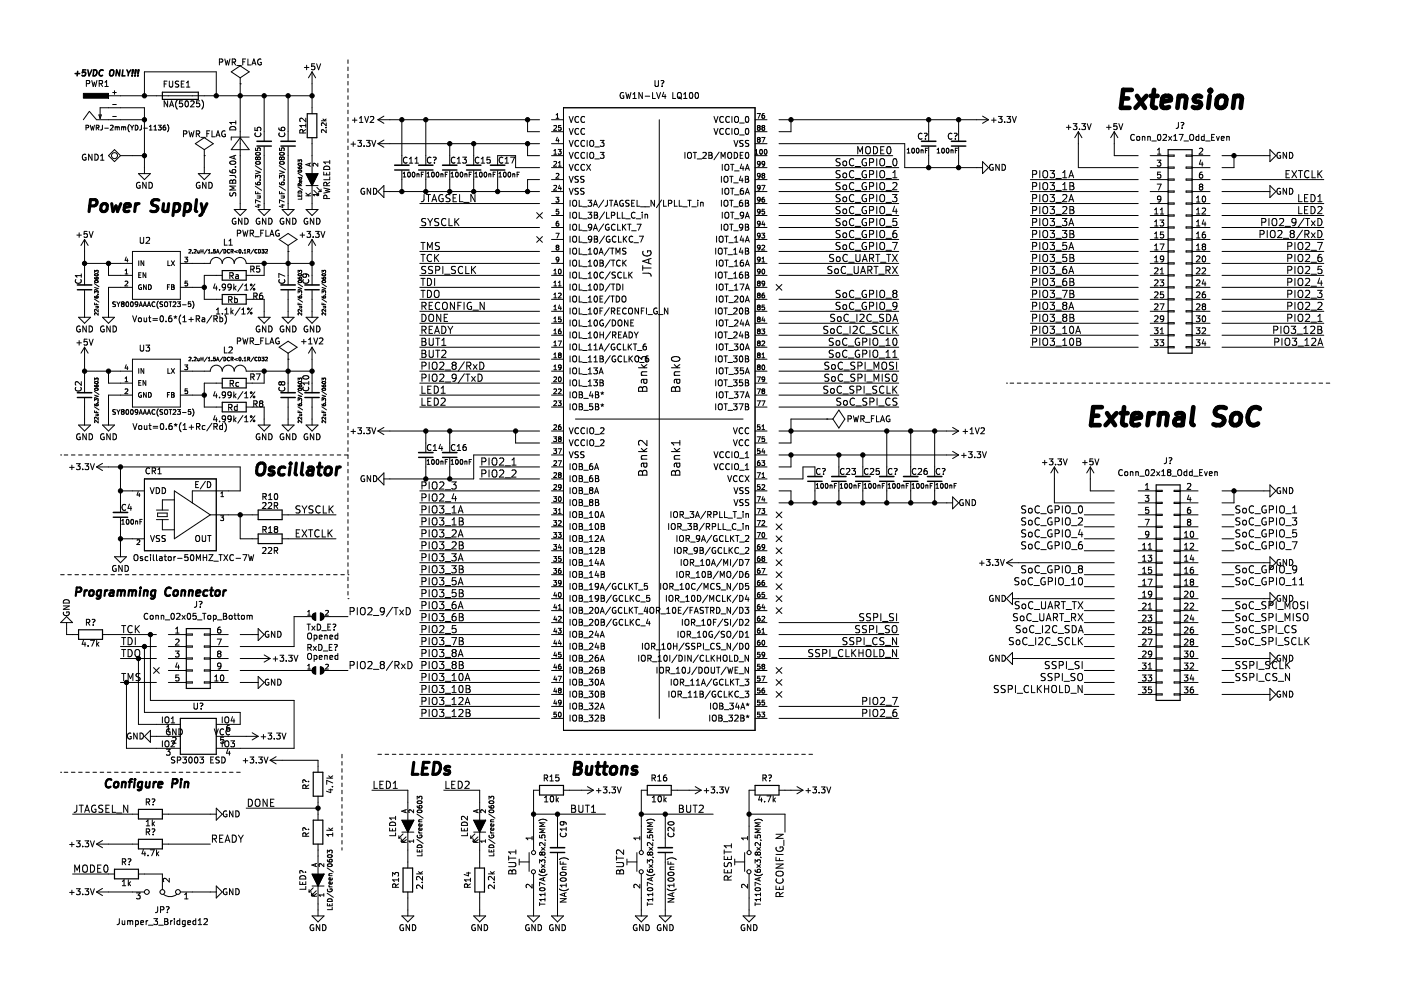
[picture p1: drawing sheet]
<svg xmlns="http://www.w3.org/2000/svg" width="297mm" height="210mm" viewBox="0 0 297 210" stroke-linecap="round" stroke-linejoin="round" font-family="sans-serif">
<path d="M.2 0h296.9v209.9h-296.9z" fill-rule="evenodd" fill="#fff" stroke="#fff" stroke-width=".21"/>
<g fill="none" stroke="#000" stroke-width=".21">
<path d="M18.3 17.7h.6l.1-.5-.7-.1v1.2M19.5 17.1l.3 1.2 .2-.9 .2 .9 .3-1.2M21 17.7h.6l.1-.5-.7-.1v1.2M21.3 17.7l.5 .6M22.2 18.3h.8M22.2 17.4l.4-.3v1.2M23.9 19.6h.8M24.3 19.2v.8M34.8 17.8h.4M35.4 17.2h-.6v1.3M35.9 17.2v1l.2 .3h.3l.2-.3v-1M37.9 17.3l-.5-.1-.2 .2 .1 .3 .5 .3v.3l-.6 .1"/>
<path d="M38.4 17.8h.5M39 17.2h-.6v1.3h.6M39.5 18.5h.8M39.5 17.6l.4-.4v1.3M46.5 13.2l.6-.1 .1-.5-.7-.1v1.3M47.7 12.5l.3 1.3 .2-.9 .3 .9 .3-1.3M49 15.2l1.9-1.2 1.9 1.2-1.9 1.3zM49.2 13.2l.6-.1 .1-.5-.7-.1v1.3M49.5 13.2l.5 .6M50.2 13.9h1M50.9 17.8h.1M50.9 16.5v27.9"/>
<path d="M51.5 13.1h.4M52.1 12.5h-.6v1.3M52.6 12.5v1.3h.6M53.4 13.8l.4-1.3 .5 1.3M53.5 13.4h.6M55.3 12.6a.58 .58 0 0 0-.7 .6 .58 .58 0 0 0 .8 .5v-.5h-.2M64.5 14.3h1M65 13.8v1M66.2 15.2v8.9M66.2 15.2l-.8 1.3M66.2 15.2l.7 1.3M66.7 13.5h-.6l-.1 .6h.6l.1 .6-.2 .1-.5-.1"/>
<path d="M67.1 13.5l.5 1.3 .4-1.3M73.8 12.7v.8M73.8 14.2v.8M73.8 15.7v.8M73.8 17.3v.7M73.8 18.8v.7M132.2 19.7a.58 .58 0 0 0-.7 .6 .58 .58 0 0 0 .8 .5v-.5h-.3M132.7 19.6l.3 1.3 .2-.9 .3 .9 .3-1.3M134.2 20l.4-.4v1.3M136.2 19.6v1.3l-.7-1.3v1.3M138.4 19.6v1.3h.6M138.9 17.1v1l.2 .2h.3l.2-.2v-1"/>
<path d="M139.2 19.6l.4 1.3 .5-1.3M140.1 17.1h.5a.43 .43 0 0 1-.2 .7v.1M140.4 18.2v.1M140.7 19.6l-.3 .9h.8M142.7 19.6v1.3h.6M143.7 19.8l.2-.2a.43 .43 0 0 1 .6 .4v.5a.42 .42 0 0 1-.5 .4 .42 .42 0 0 1-.4-.4zM144.9 20l.4-.4v1.3M146.3 19.7l.2-.1a.68 .68 0 0 1 .4 .6 .68 .68 0 0 1-.4 .7l-.3-.5zM147.5 19.7l.2-.1a.68 .68 0 0 1 .4 .6 .68 .68 0 0 1-.4 .7l-.3-.5zM17.7 25.4l1.2-1.8 1.6 1.8h10.1M18.2 32.8a.58 .58 0 0 0-.8 .5 .58 .58 0 0 0 .8 .5v-.4h-.2M18.2 27.1l.5-.1 .1-.4h-.6v1"/>
<path d="M19.2 26.6l.2 1 .2-.8 .2 .8 .2-1M19.5 32.7v1.3l-.7-1.3v1.3M20.1 32.7a.64 .64 0 0 1 .7 .6 .64 .64 0 0 1-.7 .7zM20.4 27.1l.5-.1v-.4h-.5v1M20.7 27.1l.3 .5M21 24.4h.5l-.3 .7zM21.2 25.1v-2.3h9.4v14M21.3 34h.7M21.3 33.1l.4-.4v1.3M21.7 26.6v.8l-.4 .2M22.2 27.2h.8M23 20.3h43.2"/>
<path d="M23 33l1.3-1.3 1.2 1.3-1.2 1.3zM23.4 26.6h.4l.2 .2-.6 .8h.6M23.9 24.7h.8M23.9 22.2h.8M24.4 27l.3-.1 .2 .1M24.4 26.9v.7M24.9 27l.3-.1 .1 .7M24.9 27v.6M25.5 33h5.1M25.8 26.9v.7M25.8 27l.3-.1 .1 .1M26.2 27v.6"/>
<path d="M26.2 27l.4-.1v.7M27.4 26.4a1.16 1.16 0 0 0 0 1.6M27.7 26.6l.3 .5M28 27.1v.5M28.3 26.6l-.3 .5M28.7 26.6a.51 .51 0 0 1 .6 .5 .51 .51 0 0 1-.6 .5zM29.4 36.8h2.5l-1.3 1.3zM29.7 38.7a.58 .58 0 0 0-.8 .6 .58 .58 0 0 0 .8 .5v-.4h-.2M30 26.6l-.1 .8-.3 .2M30.5 27.2h.7M30.6 20.3v-5.1h15.3v5.1M31 38.7v1.2l-.7-1.2v1.2"/>
<path d="M31.6 38.7a.64 .64 0 0 1 .7 .6 .64 .64 0 0 1-.7 .6zM31.7 26.8l.3-.2v1M31.7 27.6h.6M32.6 27.6h.6M32.6 26.8l.3-.2v1M33.6 26.6h.6l-.3 .3 .2 .1v.5h-.5M35.1 26.6l-.5 .2v.6l.2 .2 .3-.1v-.5l-.3-.1-.2 .2M35.5 26.4a1.16 1.16 0 0 1 0 1.6M35.5 21.4v1.3l-.7-1.3v1.3M36 22.7l.4-1.3 .4 1.3M36.1 22.3h.6M37.6 21.2a1.46 1.46 0 0 0 0 1.9"/>
<path d="M38.7 21.4h-.6l-.1 .6 .6-.1 .1 .6-.2 .2-.5-.2M38.9 28.4l.6-.1 .1-.4-.7-.2v1.3M39.3 21.5l.2-.1a.68 .68 0 0 1 .5 .6 .68 .68 0 0 1-.5 .7l-.3-.5zM40.1 27.7l.3 1.3 .2-.9 .2 .9 .3-1.3M40.4 21.5l.5-.1 .3 .3-.8 1h.8M41.4 30.5l1.9-1.3 1.9 1.3-1.9 1.2zM41.6 28.4l.6-.1 .1-.4-.7-.2v1.3M41.9 28.4l.4 .6M42 36.8h2.6l-1.3 1.3zM42.3 21.4h-.6l-.1 .6 .6-.1 .1 .6-.2 .2-.5-.2M42.3 38.7a.58 .58 0 0 0-.7 .6 .58 .58 0 0 0 .8 .5v-.4h-.2M42.6 29.1h1"/>
<path d="M42.8 21.2a1.46 1.46 0 0 1 0 1.9M43.3 33h.1M43.3 31.7v5.1M43.7 38.7v1.2l-.7-1.2v1.2M43.9 28.3h.4M44.3 38.7a.64 .64 0 0 1 .7 .6 .64 .64 0 0 1-.7 .6zM44.5 27.7h-.6v1.3M44.9 27.7v1.3h.7M45.8 29l.4-1.3 .4 1.3M45.9 28.6h.6M47.7 27.8a.58 .58 0 0 0-.7 .6 .58 .58 0 0 0 .8 .5v-.4h-.3M48.7 36.1l.1 .3 .2 .2 .7 .1 .3-.3-.1-.4-.6 .1-.1 .3 .2 .3"/>
<path d="M48.7 37.2l1.1 .1 .2 .4M48.8 27.1a.68 .68 0 0 1 .8-.2 .68 .68 0 0 1 .4 .6h-1.3zM48.8 34.3a.61 .61 0 0 1 .7-.2 .61 .61 0 0 1 .4 .6 .75 .75 0 0 1-1.2-.3zM48.8 38.2h.3l.2 .2 .3-.3 .3 .1 .1 .6h-1.3zM49.3 38.4v.4M49.6 33v.6M49.9 35.4h.1M50 25.6v.7M50 39.4h-1.3l.9 .5-.9 .4h1.3M50 26h-1.3l.4 .3M50 32.9l-1.3 .4 1.3 .5M50.9 29.2l1.9 2.5h-3.8z"/>
<path d="M52.8 29.1h-3.8v.6M54 27v.6l.6 .1v-.6l.6-.1 .1 .2-.1 .5M54.1 39.5l1.3 .8M54.1 35.1l1.3 .9M54.2 28.2a.56 .56 0 0 0 .5 .8 .56 .56 0 0 0 .5-.8M54.2 38.7l.2 .4 .6 .1 .2-.2-.1-.3h-.5v.3l.2 .2M54.2 37.8v-.6l.4 .3 .1-.3h.4v.6M54.2 31.4v.5h.5l-.1-.4 .2-.1 .3 .1v.4M54.2 36.2l1 .3-1 .4M54.2 34.4a.5 .5 0 0 1 .6-.2 .5 .5 0 0 1 .3 .5 .5 .5 0 0 1-.5 .2 .5 .5 0 0 1-.4-.5zM54.3 32.4a.49 .49 0 0 1 .5-.1 .49 .49 0 0 1 .3 .5 .5 .5 0 0 1-.5 .2 .5 .5 0 0 1-.4-.5zM54.6 33.5l-.2-.2-.2 .2 .2 .4 .2-.2"/>
<path d="M54.6 33.5l.2-.2 .4 .2-.2 .4-.4-.2M54.6 33.5v.2M55.1 38.2h.1M55.1 31.9h.1M56 20.3v9.7M56 31.1v13.3M59.1 27.1l.1 .4 .2 .1 .7 .1 .3-.2-.1-.5-.6 .1-.1 .4 .2 .2M59.2 39.5l1.3 .8M59.2 35.1l1.3 .9M59.2 28.2a.56 .56 0 0 0 .6 .8 .56 .56 0 0 0 .5-.8M59.3 37.8v-.6l.3 .3 .1-.3h.5v.6M59.3 38.7l.2 .4 .6 .1 .2-.2-.1-.3h-.5l-.1 .3 .2 .2"/>
<path d="M59.3 31.4v.5h.4v-.4l.5-.1v.5M59.3 36.2l1 .3-1 .4M59.3 34.4a.5 .5 0 0 1 .6-.2 .5 .5 0 0 1 .3 .5 .5 .5 0 0 1-.5 .2 .5 .5 0 0 1-.4-.5zM59.4 32.4a.49 .49 0 0 1 .5-.1 .49 .49 0 0 1 .3 .5 .5 .5 0 0 1-.5 .2 .5 .5 0 0 1-.4-.5zM59.7 33.5l-.2-.2-.2 .2 .2 .4 .2-.2M59.7 33.5v.2M59.7 33.5l.2-.2 .4 .2-.2 .4-.4-.2M60.2 38.2h.1M61.1 20.3v9.7M61.1 31.1v13.3M63.2 39.6l.9 .7M63.2 36.7l.9 .7"/>
<path d="M63.2 34.4v-.5l.3 .2 .1-.2h.3v.5M63.2 35.4v.2l.3 .2 .4-.1v-.3h-.3l-.1 .3M63.2 37.6h.8M63.3 36.1a.37 .37 0 0 1 .4-.1 .37 .37 0 0 1 .2 .4 .37 .37 0 0 1-.4 .1 .37 .37 0 0 1-.3-.3zM63.3 34.7a.37 .37 0 0 1 .4-.1 .37 .37 0 0 1 .2 .3v.1a.37 .37 0 0 1-.4 .1 .37 .37 0 0 1-.3-.4zM63.5 37.6l.1 .4 .3-.1v-.3M63.5 35.7h.1M63.6 35.7v.1M63.6 39.4v-.4h-.3l-.1 .4h.8M63.9 38.3v.3h-.4v-.3h.1l.1 .3M64 38.9l-.4 .3M64.2 28.2v-.6l-.5-.1-.1 .7h1.2"/>
<path d="M64.8 25.1v.7l-.9-.7-.3 .2 .1 .5M64.8 27.5l-.6 .4M64.8 26.3v.7M64.8 26.6h-1.2l.3 .4M64.9 39.3h2.5M64.9 36.8l1.3 2.5M65.6 34.7v.4M65.9 34.6l-1.1 .3 1.1 .3M66.2 29.2v7.6M66.2 39.3v5.1M67.2 39.7l.9 .9M67.4 34.6v.6l-.7-.6-.3 .2 .1 .4"/>
<path d="M67.4 36.8l-1.2 2.5M68.1 25.6h1.1M68.2 26.6h.1M68.5 25.2l.4 .4M68.6 36.5v.6h1.3v-.6M68.6 39.9l1.3 .3-.9 .2 .9 .2-1.3 .3M68.7 35.4a.68 .68 0 0 1 .8-.2 .68 .68 0 0 1 .4 .7h-1.3zM69.1 27.1h.1M69.2 26.1v.6l-.8-.6-.3 .1 .1 .4M69.2 27.5v.6l-.8-.6-.3 .2 .1 .4M69.2 25.2l-.4 .3M69.2 36.7v.4"/>
<path d="M69.3 39.4l-.1-.6-.4-.1-.2 .7h1.3M69.9 37.5v.6h-1.3M69.9 38.7l-.6 .4M69.9 34v.7M69.9 34.4h-1.3l.4 .3M73.8 20.3v.8M73.8 21.8v.8M73.8 23.4v.7M73.8 24.9v.7M73.8 26.4v.8M73.8 27.9v.8M73.8 29.4v.8"/>
<path d="M73.8 31v.7M73.8 32.5v.8M73.8 34v.8M73.8 35.5v.8M73.8 37.1v.7M73.8 38.6v.7M74.4 30.6h1M74.7 25.5h1M74.9 30.1v.9M75.2 25v1M75.9 29.8h.7l-.4 .5 .4 .1v.5l-.2 .1-.5-.1M76.2 25.1l.4-.4v1.3"/>
<path d="M76.2 26h.8M77.2 30.9v.1M77.3 40a.58 .58 0 0 0-.8 .6 .58 .58 0 0 0 .8 .5v-.5h-.2M77.3 24.7l.4 1.3 .5-1.3M77.7 29.8h.8l-.5 .5 .4 .1v.5l-.2 .1-.5-.1M78.5 24.8l.5-.1 .2 .4-.7 .9h.7M78.6 39.9v1.3l-.7-1.3v1.3M78.8 29.8l.4 1.2 .5-1.2M79.2 39.9a.64 .64 0 0 1 .7 .7 .64 .64 0 0 1-.7 .6zM80.1 25.4h34.3M80.1 30.5h34.3M80.1 25.4l1.3 .7"/>
<path d="M80.1 30.5l1.3 .7M81.4 39.3v2.6l-1.3-1.3zM81.4 24.6l-1.3 .8M81.4 29.7l-1.3 .8M85.2 25.4v9.6M85.2 36.2v4.4M85.5 36.8l.2-.3v1M85.5 37.5h.5M86.3 33.4a.56 .56 0 0 0-.8 .6 .56 .56 0 0 0 .8 .5M86.5 36.6l.2-.1a.49 .49 0 0 1 .3 .5 .49 .49 0 0 1-.4 .5l-.2-.4zM86.8 34.6h.7M86.8 33.7l.4-.4v1.3"/>
<path d="M87.5 36.6l.1-.1a.49 .49 0 0 1 .4 .5 .49 .49 0 0 1-.5 .5l-.1-.4zM88 34.6h.7M88 33.7l.4-.4v1.3M88.4 36.9h.4v.6M88.4 36.8v.7M89.3 37h.4M89.8 36.5h-.5v1M90.3 25.4v9.6M90.3 36.2v4.4M90.5 36.8l.3-.3v1M90.5 37.5h.6M91.4 33.4a.56 .56 0 0 0-.8 .6 .56 .56 0 0 0 .8 .5"/>
<path d="M91.6 36.6l.1-.1a.49 .49 0 0 1 .4 .5 .49 .49 0 0 1-.5 .5l-.1-.4zM91.9 33.4l.4-.1a.43 .43 0 0 1-.2 .7v.1M92.1 34.5v.1M92.6 36.6l.1-.1a.49 .49 0 0 1 .4 .5 .49 .49 0 0 1-.5 .5l-.1-.4zM93.5 36.9h.4v.6M93.5 36.8v.7M94.4 37h.3M94.9 36.5h-.5v1M95.4 30.5v4.5M95.4 36.2v4.4M95.6 36.8l.3-.3v1M95.6 37.5h.6"/>
<path d="M96.5 33.4a.56 .56 0 0 0-.8 .6 .56 .56 0 0 0 .8 .5M96.7 36.6l.1-.1a.49 .49 0 0 1 .4 .5 .49 .49 0 0 1-.5 .5l-.1-.4zM96.9 33.7l.4-.4v1.3M96.9 34.6h.8M97.6 36.6l.2-.1a.49 .49 0 0 1 .3 .5 .49 .49 0 0 1-.4 .5l-.2-.4zM98.1 33.3h.8l-.4 .5 .3 .1v.6l-.2 .1-.5-.1M98.6 36.9h.3l.1 .6M98.6 36.8v.7M99.5 37h.3M100 36.5h-.5v1M100.4 30.5v4.5M100.4 36.2v4.4"/>
<path d="M100.7 37.5h.6M100.7 36.8l.3-.3v1M101.5 33.4a.56 .56 0 0 0-.8 .6 .56 .56 0 0 0 .8 .5M101.8 36.6l.1-.1a.49 .49 0 0 1 .4 .5 .49 .49 0 0 1-.5 .5l-.1-.4zM102 34.6h.7M102 33.7l.4-.4v1.3M102.7 36.6l.2-.1a.49 .49 0 0 1 .3 .5 .49 .49 0 0 1-.4 .5l-.2-.4zM103.6 36.9h.4l.1 .6M103.6 36.8v.7M103.9 33.3h-.6l-.1 .6h.6l.1 .6-.2 .1-.5-.1M104.6 37h.3M105 36.5h-.4v1"/>
<path d="M105.5 35v-2h3.8v2.5h5.1M105.5 36.2v4.4M105.8 36.8l.3-.3v1M105.8 37.5h.5M106.6 33.4a.56 .56 0 0 0-.8 .6 .56 .56 0 0 0 .8 .5M106.8 36.6l.2-.1a.49 .49 0 0 1 .3 .5 .49 .49 0 0 1-.4 .5l-.2-.4zM107.1 34.6h.7M107.1 33.7l.4-.4v1.3M107.8 36.6l.1-.1a.49 .49 0 0 1 .4 .5 .49 .49 0 0 1-.5 .5l-.1-.4zM108.2 33.3h.9l-.5 1.3M108.7 36.9h.4l.1 .6M108.7 36.8v.7"/>
<path d="M109.6 37h.4M110.1 36.5h-.5v1M111.9 25.4v2.5h2.5M111.9 30.5v2.5h2.5M114.4 38.1h-2.5v2.5M116.9 25.4h2.6M116.9 30.5h2.6M116.9 27.9h2.6M116.9 35.5h2.6M116.9 33h2.6M116.9 38.1h2.6M117.4 39.4l.4-.1 .2 .3-.6 .7h.6"/>
<path d="M117.4 32l.3-.3v1M117.4 32.7h.6M117.4 26.7l.4-.1 .2 .3-.6 .7h.6M117.9 24.4l.3-.3v1M117.9 34.3h-.5M117.9 36.9l.4-.1 .2 .3-.6 .7h.6M117.9 25.1h.6M117.9 34.3h.1M118 34.3v.4l-.6 .5h.6M118.2 29.1l-.3 .7h.6M118.3 31.7h.7l-.4 .4 .3 .1v.4h-.6M118.4 35.2h.6"/>
<path d="M118.4 34.5l.3-.3v1M118.4 29.5v.7M118.6 39.3l-.2 .7h.6M118.9 39.6v.7M118.9 26.6h-.5v.5l.5-.1v.5h-.5M119.5 22.8h40.6v132.1h-40.6zM120.7 24.7l.4 1.3 .4-1.3M120.7 32.3l.4 1.3 .4-1.3M120.7 37.4l.4 1.3 .4-1.3M120.7 34.8l.4 1.3 .4-1.3M120.7 39.9l.4 1.3 .4-1.3M120.7 27.2l.4 1.3 .4-1.3"/>
<path d="M120.7 29.8l.4 1.2 .4-1.2M122.6 40l-.5-.1-.2 .3 .1 .3 .6 .2v.4h-.7M122.6 37.4h-.5l-.2 .2 .1 .3 .6 .3v.3l-.7 .1M122.7 29.9a.56 .56 0 0 0-.8 .5 .56 .56 0 0 0 .8 .5M122.7 24.8a.56 .56 0 0 0-.8 .5 .56 .56 0 0 0 .8 .5M122.7 35a.56 .56 0 0 0-.8 .5 .56 .56 0 0 0 .8 .5M122.7 27.3a.56 .56 0 0 0-.8 .6 .56 .56 0 0 0 .8 .5M122.7 32.4a.56 .56 0 0 0-.8 .5 .56 .56 0 0 0 .8 .6M123.8 40h-.6v.4l.5 .2 .1 .3-.2 .3-.5-.1M123.8 37.4l-.6 .1v.4l.5 .2 .1 .3-.2 .3-.5-.1M123.9 29.9a.56 .56 0 0 0-.7 .5 .56 .56 0 0 0 .7 .5M123.9 27.3a.56 .56 0 0 0-.7 .6 .56 .56 0 0 0 .7 .5"/>
<path d="M123.9 24.8a.56 .56 0 0 0-.7 .5 .56 .56 0 0 0 .7 .5M123.9 35a.56 .56 0 0 0-.7 .5 .56 .56 0 0 0 .7 .5M123.9 32.4a.56 .56 0 0 0-.7 .5 .56 .56 0 0 0 .7 .6M124.4 34.8l.8 1.3M124.5 29.8v1.2M124.5 32.3v1.3M125.1 29.9l.2-.1a.43 .43 0 0 1 .6 .4v.4a.42 .42 0 0 1-.4 .5 .42 .42 0 0 1-.5-.5zM125.2 32.4l.1-.1a.43 .43 0 0 1 .6 .4v.5a.42 .42 0 0 1-.4 .4 .42 .42 0 0 1-.5-.4zM125.2 34.8l-.8 1.3M126.1 33.7h1M126.1 31.2h1M127.3 32.3h.8l-.5 .5 .4 .1v.6l-.2 .1-.5-.1"/>
<path d="M127.3 29.8h.8l-.5 .5 .4 .1v.5l-.2 .1-.5-.1M134.2 20.9h.7M136.8 20.4h1M139.8 25.4v126.9M141 20v.9M143.9 20.6l.6 .4M144.9 20.9h.8M145.2 32.3v1.3M145.8 32.5l.3-.2a.43 .43 0 0 1 .5 .4v.5a.42 .42 0 0 1-.4 .4 .42 .42 0 0 1-.4-.4zM147 32.3h.7M147.3 32.3v1.3M147.8 33.7h1"/>
<path d="M149 32.4l.5-.1 .2 .4-.7 .9h.7M150.3 32.3h.4l.3 .2-.3 .4 .3 .1v.3l-.2 .3h-.5zM150.3 32.9h.4M151.4 24.7l.4 1.3 .4-1.3M151.4 27.2l.4 1.3 .4-1.3M152.5 32.2l-1.1 1.7M152.9 33.6v-1.3l.4 .9 .4-.9v1.3M153 37.4v1.3M153.1 34.8v1.3M153.1 39.9v1.3M153.4 27.3a.56 .56 0 0 0-.8 .6 .56 .56 0 0 0 .8 .5M153.4 24.8a.56 .56 0 0 0-.8 .5 .56 .56 0 0 0 .8 .5"/>
<path d="M153.6 37.6l.2-.2a.43 .43 0 0 1 .5 .4v.4a.42 .42 0 0 1-.4 .5 .42 .42 0 0 1-.4-.5zM153.7 35l.3-.2a.43 .43 0 0 1 .5 .5v.4a.42 .42 0 0 1-.4 .4 .42 .42 0 0 1-.4-.4zM154.3 32.5l.3-.2a.43 .43 0 0 1 .5 .4v.5a.42 .42 0 0 1-.4 .4 .42 .42 0 0 1-.4-.4zM154.6 24.8a.56 .56 0 0 0-.7 .5 .56 .56 0 0 0 .7 .5M154.6 27.3a.56 .56 0 0 0-.7 .6 .56 .56 0 0 0 .7 .5M154.7 37.4h.7M154.9 39.9h.7M154.9 34.8h.7M155.1 37.4v1.3M155.2 24.7v1.3M155.2 27.2v1.3M155.2 34.8v1.3"/>
<path d="M155.2 39.9v1.3M155.6 38.8h.9M155.6 29.8l.4 1.2 .5-1.2M155.7 32.3a.64 .64 0 0 1 .7 .6 .64 .64 0 0 1-.7 .7zM155.7 36.2h1M155.8 27.4l.2-.2a.43 .43 0 0 1 .6 .5v.4a.42 .42 0 0 1-.4 .4 .42 .42 0 0 1-.5-.4zM155.8 24.9l.2-.2a.43 .43 0 0 1 .6 .4v.4a.42 .42 0 0 1-.4 .5 .42 .42 0 0 1-.5-.5zM156.8 28.6h1M156.8 26.1h1M156.9 32.9h.5M157.1 37.3l-.3 .9h.7M157.2 34.8l-.3 .9h.8"/>
<path d="M157.4 37.8v.9M157.5 39.9l-.3 .1-.2 .2-.1 .7 .3 .3 .4-.1-.1-.6-.3-.1-.3 .2M157.5 29.8l-.6 .1v.4l.5 .2 .1 .3-.2 .2h-.5M157.5 32.3h-.6v1.3h.6M157.5 35.3v.8M158 37.4h.5l.2 .2-.2 .4 .2 .1 .1 .3-.3 .3h-.5zM158 38h.5M158 36.1l.5-1.3 .4 1.3M158.2 32.4l.1-.1a.68 .68 0 0 1 .5 .6 .68 .68 0 0 1-.5 .7l-.3-.5zM158.2 24.8l.1-.1a.68 .68 0 0 1 .5 .6 .68 .68 0 0 1-.5 .7l-.3-.5zM158.2 27.3l.1-.1a.68 .68 0 0 1 .5 .7 .68 .68 0 0 1-.5 .6l-.3-.5zM158.2 35.8h.6"/>
<path d="M158.8 29.8h-.5l-.3 .2 .2 .3 .5 .3v.3l-.7 .1M160.1 25.4h2.5M160.1 30.5h2.5M160.1 27.9h2.5M160.1 35.5h2.5M160.1 33h2.5M160.1 38.1h2.5M160.1 32.7h.6M160.1 32l.3-.3v1M160.5 24.1h.7l-.4 1M160.6 29.3l.2-.2 .4 .2M160.6 29.4l.2 .2"/>
<path d="M160.6 29.3v.1M160.6 34.3l.1 .5 .3 .1 .2-.2M160.6 37.3h.1M160.6 37.3v-.4l.5-.1v.7l-.4 .3M160.7 34.3l.3-.1 .2 .2-.1 .6-.4 .2M160.7 34.3h-.1M160.8 29.6l-.2 .2 .2 .4 .4-.2-.2-.4M160.8 27l-.2-.2 .2-.2 .4 .2-.2 .2M160.8 27l-.2 .2 .2 .4 .4-.2-.2-.4M160.8 29.6h.2M160.8 27h.2M161.2 39.7l-.2 .2h-.3l-.1-.5 .4-.1 .2 .2-.1 .6-.4 .2"/>
<path d="M161.2 31.8l.1-.1a.49 .49 0 0 1 .4 .5 .49 .49 0 0 1-.5 .5l-.1-.4zM161.2 29.4l-.2 .2M161.2 37.2l-.2 .2-.3-.1M161.2 29.3v.1M161.5 39.3h.7l-.5 1M161.5 29.1h.7l-.5 1.1M161.7 27l-.1-.2 .1-.2 .4 .2-.2 .2M161.7 37.2l-.1-.2 .1-.2 .4 .2-.2 .2M161.7 37.2l-.1 .2 .1 .4 .4-.2-.2-.4M161.7 27l-.1 .2 .1 .4 .4-.2-.2-.4M161.7 37.2h.2M161.7 27h.2"/>
<path d="M162 24.1l-.4 .2v.6l.1 .2 .4-.1-.1-.5h-.3l-.1 .1M162.1 34.7l-.2 .2-.3-.1v-.5l.3-.1 .2 .2v.6l-.5 .2M162.1 31.8l.2-.1a.49 .49 0 0 1 .3 .5 .49 .49 0 0 1-.4 .5l-.2-.4zM165.2 25.4h44.4M165.2 30.5h26.6v5h16.5M165.2 35.5h25.4M165.2 33h24.1M165.2 38.1h25.4M167.7 25.4v2.5h-2.5M178.1 33.7l-.6-.1-.2 .2v.4l.7 .3 .1 .4-.3 .3-.5-.1M178.1 36.2h-.6l-.2 .1v.5l.7 .2 .1 .4-.3 .3-.5-.1M178.1 38.8l-.6-.1-.2 .2v.4l.7 .3 .1 .3-.3 .3h-.5"/>
<path d="M178.8 34.3l.2-.2 .4 .2 .1 .6-.1 .2-.4 .1-.2-.2zM178.8 36.8l.2-.1 .4 .1 .1 .6-.1 .2-.4 .1-.2-.2zM178.8 39.4l.2-.2 .4 .2 .1 .5-.1 .3h-.4l-.2-.1zM181 33.8a.72 .72 0 0 0-1 .5 .72 .72 0 0 0 .7 .9l.3-.2M181 36.3a.72 .72 0 0 0-1 .5 .72 .72 0 0 0 .7 .9l.3-.2M181 38.9a.72 .72 0 0 0-1 .5 .72 .72 0 0 0 .7 .8l.3-.1M181.3 37.8h1.2M181.3 35.3h1.2M181.9 32.6v-1.5l.5 1.1 .5-1.1v1.5M183.6 31.3l.3-.2a.51 .51 0 0 1 .6 .5v.5a.51 .51 0 0 1-.5 .5 .51 .51 0 0 1-.5-.5zM183.6 33.7a.71 .71 0 0 0-.8 .7 .71 .71 0 0 0 .8 .7l.1-.6h-.3M183.6 36.2a.71 .71 0 0 0-.8 .7 .71 .71 0 0 0 .8 .7l.1-.6h-.3"/>
<path d="M183.6 38.8a.71 .71 0 0 0-.8 .7 .71 .71 0 0 0 .8 .7l.1-.6h-.3M184.4 34.4h.7l.1-.3v-.3l-.8-.2v1.6M184.4 37l.7-.1 .1-.2v-.4l-.8-.1v1.5M184.4 39.5l.7-.1 .1-.2v-.3l-.8-.2v1.5M185.2 31.1a.77 .77 0 0 1 .9 .8 .77 .77 0 0 1-.9 .7zM185.9 33.6v1.6M185.9 36.2v1.5M185.9 38.7v1.5M186.6 33.8l.3-.2a.51 .51 0 0 1 .7 .5v.5a.51 .51 0 0 1-.6 .6 .51 .51 0 0 1-.5-.6zM186.6 36.4l.3-.2a.51 .51 0 0 1 .7 .5v.5a.51 .51 0 0 1-.6 .5 .51 .51 0 0 1-.5-.5zM186.6 38.9l.3-.2a.51 .51 0 0 1 .7 .5v.5a.51 .51 0 0 1-.6 .6 .51 .51 0 0 1-.5-.6zM186.7 31.8h.5"/>
<path d="M187.4 31.1h-.7v1.5h.7M187.8 37.8h1.2M187.8 35.3h1.2M188.2 31.2l.2-.1a.81 .81 0 0 1 .5 .8 .81 .81 0 0 1-.5 .7l-.2-.1-.2-.5zM189.3 38.9l.6-.2 .3 .4-1 1.1h1M189.3 36.6l.4-.4v1.5M189.3 37.7h.9M189.4 33.8l.3-.2a.81 .81 0 0 1 .5 .8 .81 .81 0 0 1-.5 .8l-.3-.2-.1-.4zM192.3 31.7l.3-.3v1M192.3 32.4h.6M193.4 31.5l.1-.1a.49 .49 0 0 1 .4 .6 .49 .49 0 0 1-.5 .4l-.1-.3zM194.4 31.5l.1-.1a.49 .49 0 0 1 .4 .6 .49 .49 0 0 1-.5 .4l-.1-.3z"/>
<path d="M195.3 31.9l.4-.1v.6M195.3 31.8v.6M195.5 28.4a.56 .56 0 0 0-.8 .5 .56 .56 0 0 0 .8 .5M196 28.3l.4-.1a.43 .43 0 0 1-.2 .8M196.2 31.9h.3M196.2 29.4v.1M196.7 31.4h-.5v1M196.9 25.4v4.6M196.9 31.1v4.4M198.7 32.4h.6M198.7 31.7l.3-.3v1M199.7 31.5l.2-.1a.49 .49 0 0 1 .4 .6 .49 .49 0 0 1-.5 .4l-.1-.3z"/>
<path d="M200.7 31.5l.2-.1a.49 .49 0 0 1 .3 .6 .49 .49 0 0 1-.4 .4l-.2-.3zM201.6 31.9l.4-.1 .1 .6M201.6 31.8v.6M201.8 28.4a.56 .56 0 0 0-.8 .5 .56 .56 0 0 0 .8 .5M202.3 28.3l.4-.1a.43 .43 0 0 1-.1 .8M202.6 31.9h.3M202.6 29.4v.1M203 31.4h-.4v1M203.2 25.4v4.6M203.2 31.1v4.4M208.3 24.6l1.3 .8M208.3 34.3l1.3 1.2-1.3 1.3z"/>
<path d="M209.6 25.4l-1.3 .7M210.2 25.5h1M210.5 34.9a.58 .58 0 0 0-.7 .6 .58 .58 0 0 0 .8 .5v-.4h-.3M210.7 25v1M211.7 24.7h.8l-.5 .5 .4 .1v.5l-.2 .2-.5-.2M211.9 34.8v1.3l-.8-1.3v1.3M212.5 34.8a.64 .64 0 0 1 .7 .7 .64 .64 0 0 1-.7 .6zM213 25.8v.2M213.5 24.7h.8l-.4 .5 .3 .1v.5l-.2 .2-.5-.2M214.6 24.7l.5 1.3 .4-1.3M218.5 38.1h22.8M218.9 39.5l.8-.1 .1-.2-.1-.3-.8-.2v1.5"/>
<path d="M218.9 37l.8-.1 .1-.2-.1-.4-.8-.1v1.5M220.5 36.2v1.5M220.5 38.7v1.5M221.2 38.9l.3-.2a.51 .51 0 0 1 .6 .5v.5a.51 .51 0 0 1-.5 .6 .51 .51 0 0 1-.5-.6zM221.2 36.4l.3-.2a.51 .51 0 0 1 .6 .5v.5a.51 .51 0 0 1-.5 .5 .51 .51 0 0 1-.5-.5zM222.6 36.2h1l-.5 .6 .4 .1v.6l-.2 .2-.7-.2M222.6 38.7h1l-.5 .6 .4 .1v.7l-.2 .1-.7-.1M223.9 37.8h1.1M225.3 36.6l.5-.4v1.5M225.3 37.7h.9M225.3 39.1l.5-.4v1.5M226.1 27h1"/>
<path d="M226.6 26.5v1M226.6 37.7l.5-1.5 .5 1.5M226.8 37.3h.7M226.8 38.7h.5l.3 .3-.3 .4 .3 .2 .1 .3-.3 .3h-.6zM226.8 39.4h.5M227.5 26.2h.8l-.4 .5 .4 .1v.6l-.2 .1-.6-.1M228.6 27.9v7.6h12.7M228.6 27.9l.8 1.3M228.6 27.9l-.7 1.3M228.9 27.4v.1M229.4 26.2h.7l-.4 .5 .4 .1v.6l-.2 .1-.5-.1M230.5 26.2l.4 1.3 .4-1.3"/>
<path d="M234.6 27h1M235.1 26.5v1M236.2 27.9v5.1h5.1M236.2 27.9l-.7 1.3M236.2 27.9l.8 1.3M236.8 26.2h-.6l-.1 .6h.6l.1 .6-.2 .1-.5-.1M237.2 26.2l.4 1.3 .5-1.3M240.5 28.6a.56 .56 0 0 0-.8 .5 .56 .56 0 0 0 .8 .5M241.1 29l.1-.1 .4 .1-.1 .7-.4-.1zM242.2 29h.5v.8M242.2 28.9v.9M243.3 29h.5l.1 .8"/>
<path d="M243.3 28.9v.9M243.9 35.5h3.8M243.9 33h3.8M243.9 38.1h3.8M244.2 29.9h1M245.3 34h.8l-.4 .4 .4 .2v.5l-.2 .1-.6-.1M245.3 39h.9l-.6 1.3M245.4 32.7h.7M245.4 31.8l.4-.4v1.3M245.5 28.6l.2-.1a.68 .68 0 0 1 .4 .6 .68 .68 0 0 1-.4 .7l-.3-.5zM246.1 36.5h-.6l-.1 .6 .6-.1 .1 .6-.2 .2-.5-.2M246.6 28.6l.5-.1 .2 .4-.7 .9h.7"/>
<path d="M247.7 35.4h1.2v.3h-1.2zM247.7 32.9h1.2v.2h-1.2zM247.7 38h1.2v.2h-1.2zM247.8 28.9l.6 .9M248.4 28.9l-.6 .9M248.8 29.8h.8M248.8 28.9l.4-.4v1.3M249.8 26v1l-.4 .2M250 28.5h.8l-.5 1.3M250.4 26h.4a.43 .43 0 0 1-.2 .7M250.6 27.1v.1M251 29.9h1"/>
<path d="M251.5 35.4h1.2v.3h-1.2zM251.5 38h1.2v.2h-1.2zM251.5 32.9h1.2v.2h-1.2zM252.3 28.7l.2-.2a.43 .43 0 0 1 .6 .4v.4a.42 .42 0 0 1-.4 .5 .42 .42 0 0 1-.5-.5zM252.7 35.5h3.9M252.7 33h3.9M252.7 38.1h3.9M254.2 29l-.4-.1-.2 .3 .1 .5h.5M254.2 28.5v1.3M254.3 31.5l.5-.1 .2 .4-.8 .9h.8M254.5 39.6h.3M254.5 39.6l-.2-.3 .2-.3 .4 .1 .1 .2-.2 .3"/>
<path d="M254.5 39.6l-.2 .2v.3l.2 .2 .4-.1 .1-.1v-.4l-.2-.1M254.6 33.9l-.3 .9h.8M254.9 36.5l-.4 .1-.2 .2v.7l.2 .3 .5-.2-.1-.6h-.4l-.2 .2M254.9 34.4v.8M255.3 29l-.3-.1-.3 .3 .1 .5h.5M255.3 28.5v1.3M255.6 29.9h1M256.9 29.1h.4M257.5 28.5h-.6v1.3h.6M257.9 28.9l.3 .9 .3-.9M258.9 29.3l.6-.1v-.2l-.4-.1-.2 .2 .1 .6h.5M259.1 33h10.1"/>
<path d="M259.1 38.1h21.6M260.1 29h.5v.8M260.1 28.9v.9M261.6 33v2.5h-2.5M269.2 31.7l1.3 1.3-1.3 1.3zM269.2 39.3l1.3 1.3-1.3 1.3zM271.5 32.4a.58 .58 0 0 0-.8 .6 .58 .58 0 0 0 .8 .5v-.5h-.2M271.5 40a.58 .58 0 0 0-.8 .6 .58 .58 0 0 0 .8 .5v-.5h-.2M272.7 36.9h.5M272.8 32.3v1.3l-.7-1.3v1.3M272.8 39.9v1.3l-.7-1.3v1.3M273.4 32.3a.64 .64 0 0 1 .7 .6 .64 .64 0 0 1-.7 .7z"/>
<path d="M273.4 39.9a.64 .64 0 0 1 .7 .7 .64 .64 0 0 1-.7 .6zM273.4 36.2h-.7v1.5h.7M273.9 36.2l1 1.5M274.9 36.2l-1 1.5M275.3 36.2h.9M275.7 36.2v1.5M277.5 36.3a.72 .72 0 0 0-1 .5 .72 .72 0 0 0 .7 .9l.3-.2M278.2 36.2v1.5h.7M279.4 36.2v1.5M279.6 36.8l.7 .9M280.3 36.2l-.9 .8M16.1 59.3a.56 .56 0 0 0 .5 .8 .56 .56 0 0 0 .5-.8"/>
<path d="M16.3 49.8h1M16.8 49.4v.9M17.2 58.4h-1.2l.3 .4M17.2 58.1v.7M17.9 55.8h10.2M17.9 50.8v9.6M17.9 50.8l-.7 1.2M17.9 50.8l.8 1.2M18.5 49.1h-.6l-.1 .6 .6-.1 .1 .6-.2 .1-.5-.1M18.9 49.1l.4 1.2 .4-1.2M20.1 58.8l.1 .4h.5l.1-.1-.1-.3h-.3l.1 .4M20.1 57.8v-.5l.2 .3 .1-.3h.3v.5"/>
<path d="M20.1 58.1a.37 .37 0 0 1 .4-.1 .37 .37 0 0 1 .3 .4h-.1a.37 .37 0 0 1-.4 .1 .37 .37 0 0 1-.2-.4zM20.1 59.6a.37 .37 0 0 1 .4-.2 .37 .37 0 0 1 .3 .4h-.1a.37 .37 0 0 1-.4 .2 .37 .37 0 0 1-.2-.4zM23 55.8v2.6h5.1M26.5 57.4l.3-.3v1M26.5 59.7l.4-.1 .2 .3-.6 .7h.6M26.5 58.1h.6M26.8 54.5l-.3 .7h.7M27 54.9v.6M28.1 53.3h10.1v10.2h-10.1zM29.4 55.3v1M29.4 58.3h.4M29.7 50.3v1.1l.3 .2h.2l.3-.2v-1.1"/>
<path d="M29.9 57.8h-.5v1h.5M30.5 55.3v1l-.6-1v1M30.9 57.8v1l-.6-1v1M31 50.4l.5-.1 .2 .4-.8 .9h.8M35.6 55.3v1h.5M36.3 55.3l.7 1M37 55.3l-.7 1M38.2 55.8h6.4a1.27 1.27 0 0 1 1.3-1.2 1.27 1.27 0 0 1 1.2 1.2 1.27 1.27 0 0 1 1.3-1.2 1.27 1.27 0 0 1 1.3 1.2 1.27 1.27 0 0 1 1.2-1.2 1.27 1.27 0 0 1 1.3 1.2h14M39.2 54.5h.6l-.3 .4 .2 .1v.4h-.5M39.7 59.6h-.4l-.1 .5 .5-.1v.5h-.5M40.4 52.9l-.3 .1M40.4 52.9l.1 .1"/>
<path d="M40.5 53v.2l-.5 .5h.5M40.8 53.6h.1M40.8 53.6v.1M41.2 53l.2-.1 .2 .2-.5 .6h.5M41.9 53.1l.1 .5h.2M42.2 53.1v.6M42.6 52.9v.8M42.6 53.3h.4M43 52.9v.8M43.9 52.9l-.6 .9M44.2 53.7h.4M44.2 53.1l.2-.2v.8"/>
<path d="M44.9 53.7h.1M45 53.6l-.1 .1M45.7 52.9h-.4v.4l.3-.1 .1 .4h-.4M45.9 53.7l.3-.8 .2 .8M46 53.4h.3M47.1 58.4h-3.8v5.1h3.8M47.2 52.9l-.6 .9M47.5 52.9a.38 .38 0 0 1 .4 .4 .38 .38 0 0 1-.4 .4zM47.6 50.7v1.3h.6M48.5 52h.8M48.5 51.1l.4-.4v1.3M48.7 53a.34 .34 0 0 0-.5 .3 .34 .34 0 0 0 .5 .3"/>
<path d="M48.7 58.5l.6-.1 .1-.5-.7-.1v1.3M48.8 40.8v.7h.4l.2-.5 .3-.2 .3 .3-.1 .5M49 53.3h.4v-.3l-.4-.1v.8M49 58.5l.5 .6M49.2 53.3l.2 .4M49.7 44.4h2.5l-1.3 1.3zM50 46.3a.58 .58 0 0 0-.8 .6 .58 .58 0 0 0 .8 .5v-.4h-.2M50 58.3h.5v.8M50.3 49.5l.6-.1 .1-.5-.7-.1v1.3M50.3 53.1l-.5 .3 .5 .2M50.5 58.5l-.6 .3 .2 .3 .4-.1M50.7 53l.1-.1a.35 .35 0 0 1 .3 .4 .35 .35 0 0 1-.4 .3z"/>
<path d="M51.3 46.3v1.2l-.7-1.2v1.2M51.4 53.6v.1M51.5 48.8l.3 1.3 .2-.9 .3 .9 .3-1.3M51.7 53.7h.5M51.7 53.1l.3-.2v.8M51.9 46.3a.64 .64 0 0 1 .7 .6 .64 .64 0 0 1-.7 .6zM52.5 53.3h.4v-.3l-.4-.1v.8M52.7 53.3l.2 .4M53 49.5l.6-.1 .1-.5-.7-.1v1.3M53.2 57.1l.6-.1v-.5l-.6-.1v1.3M53.3 49.5l.5 .6M53.5 57.1l.4 .6"/>
<path d="M53.8 52.9l-.6 .9M54 50.2h1M54.2 40.6v.5h1M54.5 52.9a.35 .35 0 0 0-.5 .4 .35 .35 0 0 0 .5 .3M54.5 52.9v.1M54.5 43.5h.7M54.5 41.6h.7M54.7 40.7v.4M54.7 44.4h2.6l-1.3 1.3zM54.8 52.9a.38 .38 0 0 1 .5 .4 .38 .38 0 0 1-.5 .4zM54.9 43.3v.7l-.8-.3M55 46.3a.58 .58 0 0 0-.7 .6 .58 .58 0 0 0 .8 .5v-.4h-.2"/>
<path d="M55 56.4h-.6v.6h.6v.6l-.1 .1-.5-.1M55.1 41.6v.3l-.6 .1M55.2 42.8l-1-.4v.7M55.3 49.4h.4M55.5 52.9h.5l-.3 .3 .3 .1v.3h-.5M55.9 48.8h-.6v1.3M56 55.8v2.6h-3.8M56.3 52.9h.3M56.3 52.9v.1M56.4 46.3v1.2l-.8-1.2v1.2M56.4 48.8v1.3h.6M56.6 52.9l.1 .1"/>
<path d="M56.7 53v.2l-.5 .5h.5M57 46.3a.64 .64 0 0 1 .7 .6 .64 .64 0 0 1-.7 .6zM57.2 50.1l.4-1.3 .5 1.3M57.3 49.7h.6M59.1 48.9a.58 .58 0 0 0-.7 .6 .58 .58 0 0 0 .8 .5v-.5h-.2M59.2 50.8l1.9-1.3 1.9 1.3-1.9 1.2zM59.2 59.3a.56 .56 0 0 0 .6 .8 .56 .56 0 0 0 .5-.8M59.3 40.6v.5h1M59.6 43.5h.7M59.6 41.6h.7M59.7 40.7v.4M59.8 44.4h2.6l-1.3 1.3z"/>
<path d="M59.9 43.3v.7l-.7-.3M60.1 46.3a.58 .58 0 0 0-.7 .6 .58 .58 0 0 0 .8 .5v-.4h-.3M60.2 41.6v.3l-.6 .1M60.3 42.8l-1-.4v.7M60.4 58.6l-1.3-.6v.9M61.1 53.3h.1M61.1 52v8.4M61.4 46.3v1.2l-.7-1.2v1.2M62.1 46.3a.64 .64 0 0 1 .7 .6 .64 .64 0 0 1-.7 .6zM63.2 57.8v-.5l.3 .3 .1-.3h.3v.5M63.2 41.3v.3h.8v-.3M63.2 58.8l.2 .4h.4l.2-.1-.1-.3h-.4l.1 .4"/>
<path d="M63.2 58.1h.1a.37 .37 0 0 1 .4-.1 .37 .37 0 0 1 .2 .4 .37 .37 0 0 1-.4 .1 .37 .37 0 0 1-.3-.4zM63.3 59.6a.37 .37 0 0 1 .4-.2 .37 .37 0 0 1 .2 .4 .37 .37 0 0 1-.4 .2 .37 .37 0 0 1-.3-.4zM63.3 40.6a.4 .4 0 0 1 .5-.1 .4 .4 0 0 1 .2 .4h-.8zM63.6 41.4v.2M63.6 49.8h1M64 41.9v.3h-.8M64.1 49.4v.9M64.3 59.3a.56 .56 0 0 0 .5 .8 .56 .56 0 0 0 .5-.8M64.7 58.1l.3 .2-.1 .4h-.6l-.1-.4 .2-.2h.8l.2 .2 .1 .4M64.8 41.5h1.1M64.8 40.9l.6 .6M64.9 44.4h2.5l-1.2 1.3z"/>
<path d="M65.1 49.1h.8l-.5 .4 .4 .2v.5l-.2 .1-.5-.1M65.2 46.3a.58 .58 0 0 0-.7 .6 .58 .58 0 0 0 .8 .5v-.4h-.3M65.9 40.9l-.6 .5M66.2 50.8v9.6M66.2 50.8l-.8 1.2M66.2 50.8l.7 1.2M66.4 50.2v.1M66.5 46.3v1.2l-.7-1.2v1.2M66.5 40.4l1.1 1M66.9 49.1h.8l-.5 .4 .4 .2v.5l-.2 .1-.5-.1M67 41.4h.6M67.1 46.3a.64 .64 0 0 1 .8 .6 .64 .64 0 0 1-.8 .6z"/>
<path d="M67.4 41.3h-1l.3 .2M67.4 41v.5M67.6 40.6h.5M67.6 40.9v.5M68 49.1l.5 1.2 .4-1.2M68.1 40.1v.5M68.3 57.8v-.5l.3 .3v-.3h.4v.5M68.3 58.8l.2 .4h.4l.1-.1v-.3h-.4l.1 .4M68.4 58.1a.37 .37 0 0 1 .4-.1 .37 .37 0 0 1 .2 .4 .37 .37 0 0 1-.4 .1 .37 .37 0 0 1-.3-.4zM68.4 59.6a.37 .37 0 0 1 .4-.2 .37 .37 0 0 1 .2 .4 .37 .37 0 0 1-.4 .2 .37 .37 0 0 1-.3-.4zM69.3 42.1l-.1-.6-.4-.1-.2 .7h1.3M73.8 40.1v.8"/>
<path d="M73.8 41.6v.8M73.8 43.2v.7M73.8 44.7v.7M73.8 46.2v.8M73.8 47.7v.8M73.8 49.2v.8M73.8 50.8v.7M73.8 52.3v.8M73.8 53.8v.8M73.8 55.3v.8M73.8 56.9v.7M73.8 58.4v.7"/>
<path d="M73.8 59.9v.8M81.4 40.6h33M89 55.8h25.4M89 58.4h25.4M89 43.2h25.4M89 48.2h25.4M89 53.3h25.4M89.2 51.4h.9M89.2 53.9h.9M89.2 59h.9M89.7 51.4v1.5M89.7 53.9v1.6"/>
<path d="M89.7 59v1.5M89.9 41.2v1.1a.49 .49 0 0 1-.6 .5M90.3 46.4l-.6-.1-.3 .3 .1 .4 .7 .3v.4l-.2 .1h-.6M90.3 56.6l-.6-.1-.3 .3 .1 .3 .7 .3v.5l-.2 .1-.6-.1M90.4 41.2h.9M90.6 59a.77 .77 0 0 1 .9 .8 .77 .77 0 0 1-.9 .7zM90.6 52.9v-1.5l.5 1.1 .5-1.1v1.5M90.7 46.3l.5 .8M90.8 41.2v1.6M91.2 47.1v.7M91.5 54.1a.72 .72 0 0 0-1 .5 .72 .72 0 0 0 .7 .9l.3-.2M91.6 42.8l.5-1.6 .5 1.6"/>
<path d="M91.7 56.6l-.6-.1-.2 .1v.5l.7 .2 .1 .4-.3 .3-.6-.1M91.7 42.3h.7M91.7 46.3l-.5 .8M92.1 53.9v1.6M92.1 59v1.5M92.4 57.3l.7-.1 .1-.2v-.4l-.8-.1v1.5M92.4 54.6l.6 .9M93 46.4l-.6-.1-.2 .2v.4l.7 .3 .1 .4-.3 .2h-.6M93 53.9l-.9 .9M93.2 51.5l-.6-.1-.2 .1v.5l.6 .3 .2 .3-.3 .3h-.6M93.9 41.3a.71 .71 0 0 0-.9 .7 .71 .71 0 0 0 .9 .7l.1-.6h-.3M93.9 56.5v1.5"/>
<path d="M94.3 58.1h1.1M94.5 46.5a.72 .72 0 0 0-1 .5 .72 .72 0 0 0 .8 .8l.2-.1M95.2 46.3v1.5h.7M95.4 41.3l-.6-.1-.2 .2v.4l.7 .3 .1 .4-.3 .3-.6-.1M96.1 42h.5M96.4 46.3v1.5M96.6 56.6l-.6-.1-.2 .1v.5l.6 .2 .2 .4-.3 .3-.6-.1M96.6 47l.7 .8M96.8 41.2h-.7v1.6h.7M97.3 46.3l-.9 .9M97.4 41.2v1.6h.8M98.1 56.6a.72 .72 0 0 0-1 .5 .72 .72 0 0 0 .7 .9l.3-.1"/>
<path d="M98.3 42.9h1.2M98.8 56.5v1.5h.7M100 56.5v1.5M100.2 57.1l.7 .9M100.7 41.2v1.6l-.9-1.6v1.6M100.9 56.5l-.9 .8M113.8 45.1l1.2 1.2M113.8 50.2l1.2 1.2M115 45.1l-1.2 1.2M115 50.2l-1.2 1.2M116.9 40.6h2.6M116.9 55.8h2.6"/>
<path d="M116.9 58.4h2.6M116.9 43.2h2.6M116.9 48.2h2.6M116.9 53.3h2.6M116.9 50.8h2.6M116.9 45.7h2.6M117.4 57.4l.3-.3v1M117.4 58.1h.6M117.4 59.9l.3-.3v1M117.9 49.5h.6l-.4 1M117.9 41.8h.6l-.3 .4 .2 .1v.5h-.5M117.9 52.2l.2-.2 .4 .2"/>
<path d="M117.9 52.2l.2 .2M117.9 52.2h.1M117.9 45.3h.1M118.1 52.4l-.2 .2 .2 .4 .4-.2-.2-.4M118.1 52.4h.2M118.4 46.9l-.4 .3-.1 .5 .2 .2 .3-.1v-.4l-.3-.1-.2 .2M118.4 59.9l.3-.3v1M118.4 44.4h-.4l-.1 .5 .4-.1 .2 .2-.1 .3h-.4M118.5 52.2l-.2 .2M118.5 55l-.2 .2-.3-.1v-.5l.3-.1 .2 .2-.1 .6-.4 .2M118.5 57.2l.1-.1a.49 .49 0 0 1 .4 .5 .49 .49 0 0 1-.5 .4l-.1-.3zM118.5 52.2h.1"/>
<path d="M120.9 42.5v1.2M120.9 45v1.3M120.9 47.5v1.3M120.9 50.1v1.2M120.9 52.6v1.3M120.9 55.2v1.2M120.9 57.7v1.3M121.5 50.3l.2-.2a.43 .43 0 0 1 .6 .4v.4a.42 .42 0 0 1-.5 .5 .42 .42 0 0 1-.4-.5zM121.5 52.8l.2-.2a.43 .43 0 0 1 .6 .4v.5a.42 .42 0 0 1-.5 .4 .42 .42 0 0 1-.4-.4zM121.5 55.3l.2-.1a.43 .43 0 0 1 .6 .4v.4a.42 .42 0 0 1-.5 .4 .42 .42 0 0 1-.4-.4zM121.5 57.9l.2-.2a.43 .43 0 0 1 .6 .4v.4a.42 .42 0 0 1-.5 .5 .42 .42 0 0 1-.4-.5zM121.5 47.7l.2-.2a.43 .43 0 0 1 .6 .5v.4a.42 .42 0 0 1-.5 .4 .42 .42 0 0 1-.4-.4z"/>
<path d="M121.5 45.2l.2-.2a.43 .43 0 0 1 .6 .4v.4a.42 .42 0 0 1-.5 .5 .42 .42 0 0 1-.4-.5zM121.5 42.6l.2-.1a.43 .43 0 0 1 .6 .4v.4a.42 .42 0 0 1-.5 .4 .42 .42 0 0 1-.4-.4zM122.8 55.2v1.2h.6M122.8 47.5v1.3h.6M122.8 45v1.3h.6M122.8 57.7v1.3h.6M122.8 42.5v1.2h.6M122.8 50.1v1.2h.6M122.8 52.6v1.3h.6M123.5 59.1h1M123.5 43.9h1M123.5 46.4h1"/>
<path d="M123.5 48.9h1M123.5 51.5h1M123.5 54h1M123.5 56.5h1M124.7 42.5h.8l-.5 .4 .4 .2v.5l-.2 .1-.5-.1M124.7 45h.8l-.5 .5 .4 .1v.5l-.2 .2-.5-.2M124.7 56.4h.8M124.7 53l.4-.4v1.3M124.7 55.5l.4-.3v1.2M124.7 59h.8M124.7 58.1l.4-.4v1.3M124.7 53.9h.8"/>
<path d="M125.5 48.1l-.3 .2h-.3l-.1-.6 .4-.2 .3 .3-.1 .7-.2 .2-.3 .1M125.5 50.6l-.3 .3-.3-.1-.1-.6 .4-.1 .3 .2-.1 .7-.2 .3h-.3M125.8 43.7l.4-1.2 .5 1.2M125.8 48.8l.4-1.3 .5 1.3M125.9 43.4h.6M125.9 48.4h.6M126 50.1h.4l.3 .2-.3 .4 .3 .1v.3l-.2 .2h-.5zM126 45h.4l.3 .2-.3 .4 .3 .1v.3l-.2 .3h-.5zM126 45.6h.4M126 50.7h.4M126.1 57.8l.1-.1a.68 .68 0 0 1 .5 .6 .68 .68 0 0 1-.5 .7l-.3-.5zM126.1 52.7l.1-.1a.68 .68 0 0 1 .5 .6 .68 .68 0 0 1-.5 .7l-.3-.5z"/>
<path d="M126.1 55.3l.1-.1a.68 .68 0 0 1 .5 .6 .68 .68 0 0 1-.5 .6l-.3-.5zM127 53.9l.5-1.3 .4 1.3M127.2 53.5h.6M127.2 55.2h.4l.3 .2-.3 .4 .3 .1v.3l-.2 .2h-.5zM127.2 55.8h.4M127.9 57.8a.56 .56 0 0 0-.8 .5 .56 .56 0 0 0 .8 .5M128 42.4l-1.1 1.6M128 47.5l-1.1 1.6M128.2 44.9l-1.1 1.7M128.2 50l-1.1 1.6M128.6 45v1.3h.6M128.8 42.5l-.1 1-.4 .2"/>
<path d="M129.1 47.6a.58 .58 0 0 0-.7 .6 .58 .58 0 0 0 .7 .5v-.4h-.2M129.2 52.6l-1.1 1.6M129.2 42.5h.7M129.3 50.1a.58 .58 0 0 0-.8 .6 .58 .58 0 0 0 .8 .5v-.4h-.2M129.4 57.6l-1.1 1.7M129.4 55.1l-1.1 1.6M129.4 52.6h.8M129.6 42.5v1.2M129.6 45.7l.6-.1 .1-.5-.7-.1v1.3M129.6 55.2h.8M129.8 52.6v1.3M130 55.2v1.2"/>
<path d="M130.2 43.7l.4-1.2 .4 1.2M130.3 43.4h.6M130.4 47.7a.56 .56 0 0 0-.8 .5 .56 .56 0 0 0 .8 .5M130.5 57.8l-.5-.1-.3 .2 .2 .3 .5 .3v.3l-.7 .1M130.6 50.2a.56 .56 0 0 0-.8 .5 .56 .56 0 0 0 .8 .5M130.6 53.9v-1.3l.4 .9 .4-.9v1.3M130.9 45v1.3h.6M131 47.5v1.3h.6M131.1 50.1v1.2h.6M131.5 55.3a.56 .56 0 0 0-.8 .5 .56 .56 0 0 0 .8 .5M131.7 57.8a.56 .56 0 0 0-.7 .5 .56 .56 0 0 0 .7 .5M131.9 45v1.3h.6"/>
<path d="M132 47.5v1.3M132 55.2v1.2M132.1 42.5a.58 .58 0 0 0-.7 .6 .58 .58 0 0 0 .8 .5v-.4h-.3M132.2 50.1v1.2M132.2 48.1l.5 .7M132.2 55.7l.6 .7M132.3 57.7v1.3h.6M132.3 50.6l.6 .7M132.7 46.4h.9M132.7 52.7h-.7v.4l.6 .2 .1 .3-.2 .3-.5-.1M132.7 47.5l-.7 .8M132.8 55.2l-.8 .7"/>
<path d="M132.9 50.1l-.7 .7M133.1 47.5h.7M133.3 57.7v1.3M133.4 42.5l-.7 .1v.3l.6 .3 .1 .3-.3 .2h-.4M133.4 47.5v1.3M133.5 58.2l.5 .8M133.9 43.1h.4M133.9 48.9h1M134 57.7l-.7 .7M134.2 50.2a.56 .56 0 0 0-.8 .5 .56 .56 0 0 0 .8 .5M134.4 51.5h1M134.5 42.5h-.6v1.2h.6"/>
<path d="M134.6 45.1a.56 .56 0 0 0-.7 .5 .56 .56 0 0 0 .7 .5M134.9 46.4h1M135.1 47.5h.8l-.5 1.3M135.1 42.5v1.2h.6M135.6 50.1h.8l-.5 1.2M135.8 43.9h1.9M136.2 45v.1M136.2 45.4v.9M136.8 45.5h.4l.1 .8M136.8 45.4v.9M138.8 42.5v1.2l-.8-1.2v1.2M140.3 42.4l-1.1 1.6"/>
<path d="M140.7 42.5v1.2h.6M141.7 43.1h.6l.1-.5-.7-.1v1.2M143 42.5v1.2h.6M144 42.5v1.2h.6M144.7 43.9h1M145.8 42.5h.8M146.2 42.5v1.2M146.7 43.9h.9M147.9 42.5v.1M147.9 42.9v.8M148.5 43l.5-.1 .1 .8M148.5 42.9v.8"/>
<path d="M151.7 52.6v1.3M151.7 57.7v1.3M151.9 50.1v1.2M151.9 55.2v1.2M152.3 52.8l.3-.2a.43 .43 0 0 1 .5 .4v.5a.42 .42 0 0 1-.4 .4 .42 .42 0 0 1-.4-.4zM152.3 57.9l.3-.2a.43 .43 0 0 1 .5 .4v.4a.42 .42 0 0 1-.4 .5 .42 .42 0 0 1-.4-.5zM152.5 55.3l.3-.1a.43 .43 0 0 1 .5 .4v.4a.42 .42 0 0 1-.4 .4 .42 .42 0 0 1-.4-.4zM152.5 50.3l.3-.2a.43 .43 0 0 1 .5 .4v.4a.42 .42 0 0 1-.4 .5 .42 .42 0 0 1-.4-.5zM153 42.5v1.2M153 47.5v1.3M153.1 45v1.3M153.5 57.7h.7"/>
<path d="M153.5 52.6h.7M153.6 47.7l.2-.2a.43 .43 0 0 1 .5 .5v.4a.42 .42 0 0 1-.4 .4 .42 .42 0 0 1-.4-.4zM153.6 42.6l.2-.1a.43 .43 0 0 1 .5 .4v.4a.42 .42 0 0 1-.4 .4 .42 .42 0 0 1-.4-.4zM153.7 50.1h.7M153.7 55.2h.7M153.7 45.2l.3-.2a.43 .43 0 0 1 .5 .4v.4a.42 .42 0 0 1-.4 .5 .42 .42 0 0 1-.4-.5zM153.7 40.1l.3-.2a.43 .43 0 0 1 .5 .4v.5a.42 .42 0 0 1-.4 .4 .42 .42 0 0 1-.4-.4zM153.9 52.6v1.3M153.9 57.7v1.3M154 50.1v1.2M154 55.2v1.2M154.3 59.1h1"/>
<path d="M154.3 54h1M154.5 51.5h1M154.5 56.5h1M154.7 47.5h.7M154.7 42.5h.7M154.9 45h.7M155.1 42.5v1.2M155.1 47.5v1.3M155.2 45v1.3M155.6 59h.7M155.6 58.1l.3-.4v1.3M155.6 43.9h.9"/>
<path d="M155.6 48.9h.9M155.6 53.9h.7M155.6 53l.3-.4v1.3M155.7 50.4l.4-.3v1.2M155.7 55.5l.4-.3v1.2M155.7 56.4h.8M155.7 46.4h1M155.7 51.3h.8M155.7 41.3h1M157.1 52.6l-.3 .9h.7M157.2 50l-.3 .9h.8M157.4 42.5h-.4l-.2 .3v.7l.2 .2 .4-.1v-.6l-.4-.1-.2 .3"/>
<path d="M157.4 57.7l-.4 .1-.2 .2v.7l.2 .3 .4-.2v-.6h-.4l-.2 .2M157.4 53v.9M157.5 48.1l-.3 .2h-.3l-.1-.6 .4-.2 .3 .3-.1 .7-.2 .2-.3 .1M157.5 55.2h-.3l-.2 .3-.1 .7 .3 .2 .4-.1-.1-.6-.3-.1-.3 .3M157.5 50.5v.8M157.7 45.5l-.3 .3-.3-.1-.1-.6 .4-.1 .3 .2-.1 .8-.2 .2-.3 .1M158 42.5h.5l.2 .2-.2 .4 .2 .1 .1 .3-.3 .2h-.5zM158 47.5h.5l.2 .3-.2 .3 .2 .2 .1 .3-.3 .2h-.5zM158 57.7h.5l.2 .2-.2 .4 .2 .1 .1 .3-.3 .3h-.5zM158 52.6h.5l.2 .3-.2 .3 .2 .1 .1 .3-.3 .3h-.5zM158 58.3h.5M158 48.1h.5"/>
<path d="M158 43.1h.5M158 56.4l.5-1.2 .4 1.2M158 53.2h.5M158 51.3l.5-1.2 .4 1.2M158 46.3l.5-1.3 .4 1.3M158 41.2l.5-1.3 .4 1.3M158.2 40.8h.6M158.2 56.1h.6M158.2 51h.6M158.2 45.9h.6M160.1 40.6h2.5M160.1 55.8h2.5"/>
<path d="M160.1 58.4h2.5M160.1 43.2h2.5M160.1 48.2h2.5M160.1 53.3h2.5M160.1 50.8h2.5M160.1 45.7h2.5M161.2 55l-.2 .2-.3-.1-.1-.5 .4-.1 .2 .2-.1 .6-.4 .2M161.2 49.9l-.2 .2-.3-.1-.1-.4 .4-.1 .2 .1-.1 .6-.4 .3M161.2 47.4l-.2 .1h-.3l-.1-.5 .4-.1 .2 .2-.1 .6-.4 .2M161.2 42.3l-.2 .2-.3-.1-.1-.5 .4-.1 .2 .2-.1 .6-.4 .3M161.2 57.5l-.2 .2-.3-.1-.1-.4 .4-.1 .2 .2-.1 .5-.4 .3M161.2 44.8l-.2 .2h-.3l-.1-.5 .4-.1 .2 .2-.1 .6-.4 .2"/>
<path d="M161.2 52.4l-.2 .2h-.3l-.1-.5 .4-.1 .2 .2-.1 .6-.4 .2M161.5 49.5h.6l-.3 .3 .3 .1v.5h-.6M161.6 52.1l.3-.1 .2 .3-.6 .7h.6M161.6 55.5h.5M161.6 54.8l.2-.3v1M161.6 57.2l.2-.1a.49 .49 0 0 1 .4 .5 .49 .49 0 0 1-.5 .4l-.1-.3zM161.8 46.9l-.2 .7h.6M162 41.8l-.4 .3v.6l.1 .2 .4-.1-.1-.5-.3-.1-.1 .2M162 47.3v.6M162.1 44.4h-.5v.5l.4-.1 .1 .5h-.5M165.2 40.6h25.4M165.2 55.8h25.4"/>
<path d="M165.2 58.4h25.4M165.2 43.2h25.4M165.2 48.2h25.4M165.2 53.3h25.4M165.2 50.8h25.4M165.2 45.7h25.4M176.4 56.6l-.6-.1-.3 .3 .2 .3 .6 .3v.5l-.2 .1-.6-.1M176.7 54l-.5-.1-.3 .2v.4l.7 .3 .1 .4-.2 .3-.6-.1M177 57.1l.3-.1 .4 .1 .1 .6-.2 .2-.3 .1-.3-.1zM177.4 54.6l.2-.2 .5 .2v.6l-.1 .2-.4 .1-.2-.2zM178.1 41.3l-.6-.1-.2 .2v.4l.7 .3 .1 .4-.3 .3-.5-.1M178.1 43.9l-.6-.1-.2 .1v.5l.7 .3 .1 .3-.3 .3-.5-.1"/>
<path d="M178.1 46.4l-.6-.1-.2 .2v.4l.7 .3 .1 .4-.3 .2h-.5M178.1 48.9h-.6l-.2 .1v.4l.7 .3 .1 .4-.3 .3-.5-.1M178.1 51.5l-.6-.1-.2 .1v.5l.7 .3 .1 .3-.3 .3h-.5M178.8 41.9l.2-.1 .4 .1 .1 .6-.1 .2-.4 .1-.2-.2zM178.8 44.4l.2-.1 .4 .1 .1 .6-.1 .2-.4 .1-.2-.1zM178.8 47l.2-.2 .4 .2 .1 .6-.1 .2h-.4l-.2-.1zM178.8 49.5l.2-.1 .4 .1 .1 .6-.1 .2-.4 .1-.2-.2zM178.8 52.1l.2-.2 .4 .2 .1 .5-.1 .3h-.4l-.2-.1zM179.3 56.6a.72 .72 0 0 0-1 .5 .72 .72 0 0 0 .7 .9l.3-.1M179.6 58.1h1.1M179.6 54.1a.72 .72 0 0 0-1 .5 .72 .72 0 0 0 .8 .9l.2-.2M179.9 55.6h1.2"/>
<path d="M181 41.4a.72 .72 0 0 0-1 .5 .72 .72 0 0 0 .7 .9l.3-.2M181 43.9a.72 .72 0 0 0-1 .5 .72 .72 0 0 0 .7 .9l.3-.1M181 46.5a.72 .72 0 0 0-1 .5 .72 .72 0 0 0 .7 .8l.3-.1M181 49a.72 .72 0 0 0-1 .5 .72 .72 0 0 0 .7 .9l.3-.2M181 51.5a.72 .72 0 0 0-1 .6 .72 .72 0 0 0 .7 .8l.3-.1M181.1 56.5v1.2l.3 .3h.3l.3-.3v-1.2M181.3 50.5h1.2M181.3 40.4h1.2M181.3 53.1h1.2M181.3 48h1.2M181.3 42.9h1.2M181.3 45.5h1.2"/>
<path d="M181.5 53.9v1.3l.3 .3h.2l.3-.3v-1.3M182.5 58l.5-1.5 .5 1.5M182.6 57.6h.7M182.8 55.5l.5-1.6 .6 1.6M183 55h.7M183.6 51.5a.71 .71 0 0 0-.8 .7 .71 .71 0 0 0 .8 .7l.1-.6h-.3M183.6 41.3a.71 .71 0 0 0-.8 .7 .71 .71 0 0 0 .8 .7l.1-.6h-.3M183.6 43.9a.71 .71 0 0 0-.8 .6 .71 .71 0 0 0 .8 .7l.1-.5h-.3M183.6 46.4a.71 .71 0 0 0-.8 .7 .71 .71 0 0 0 .8 .7l.1-.6h-.3M183.6 48.9a.71 .71 0 0 0-.8 .7 .71 .71 0 0 0 .8 .7l.1-.6h-.3M184 57.3l.7-.1 .2-.2-.1-.4-.8-.1v1.5M184.4 42h.7l.1-.2v-.4l-.8-.2v1.6"/>
<path d="M184.4 44.6l.7-.1 .1-.2v-.4l-.8-.1v1.5M184.4 47.1h.7l.1-.3v-.3l-.8-.2v1.5M184.4 49.7l.7-.1 .1-.2v-.4l-.8-.1v1.5M184.4 52.2l.7-.1 .1-.2v-.4l-.8-.1v1.5M184.4 54.7h.7l.1-.3v-.3l-.8-.2v1.6M184.4 57.3l.5 .7M184.7 54.7l.5 .8M185.3 56.5h.9M185.7 53.9h.8M185.7 56.5v1.5M185.9 41.2v1.6M185.9 43.8v1.5"/>
<path d="M185.9 46.3v1.5M185.9 48.9v1.5M185.9 51.4v1.5M186.1 53.9v1.6M186.3 58.1h1.2M186.6 41.5l.3-.3a.51 .51 0 0 1 .7 .6v.5a.51 .51 0 0 1-.6 .5 .51 .51 0 0 1-.5-.5zM186.6 44l.3-.2a.51 .51 0 0 1 .7 .5v.5a.51 .51 0 0 1-.6 .5 .51 .51 0 0 1-.5-.5zM186.6 46.5l.3-.2a.51 .51 0 0 1 .7 .5v.5a.51 .51 0 0 1-.6 .6 .51 .51 0 0 1-.5-.6zM186.6 49.1l.3-.2a.51 .51 0 0 1 .7 .5v.5a.51 .51 0 0 1-.6 .5 .51 .51 0 0 1-.5-.5zM186.6 51.6l.3-.2a.51 .51 0 0 1 .7 .5v.5a.51 .51 0 0 1-.6 .5 .51 .51 0 0 1-.5-.5zM186.7 55.6h1.1M187.8 57.3l.8-.1 .1-.2-.1-.4-.8-.1v1.5"/>
<path d="M187.8 50.5h1.2M187.8 40.4h1.2M187.8 53.1h1.2M187.8 48h1.2M187.8 42.9h1.2M187.8 45.5h1.2M188 53.9h.9M188.2 57.3l.5 .7M188.4 53.9v1.6M189.2 41.2h1l-.5 .6 .4 .2v.6l-.2 .2-.7-.2M189.2 51.4h1l-.6 1.5M189.2 56.5l1 1.5"/>
<path d="M189.2 53.9l1 1.6M189.7 43.7l-.4 1.1h.9M190 48.9h-.4a1.03 1.03 0 0 0 0 1.5l.5-.2 .1-.5-.3-.3-.5 .1-.1 .2M190 44.3v1M190.1 46.3h-.7l-.1 .8 .2-.2 .5 .1 .2 .2-.1 .5-.2 .1-.6-.1M190.2 56.5l-1 1.5M190.2 53.9l-1 1.6M218.5 40.6h22.8M218.5 55.8h22.8M218.5 58.4h22.8M218.5 43.2h22.8M218.5 48.2h22.8"/>
<path d="M218.5 53.3h22.8M218.5 50.8h22.8M218.5 45.7h22.8M218.9 57.3l.8-.1 .1-.2-.1-.4-.8-.1v1.5M218.9 54.7h.8l.1-.3-.1-.3-.8-.2v1.6M218.9 42h.8l.1-.2-.1-.4-.8-.2v1.6M218.9 44.6l.8-.1 .1-.2-.1-.4-.8-.1v1.5M218.9 49.7l.8-.1 .1-.2-.1-.4-.8-.1v1.5M218.9 52.2l.8-.1 .1-.2-.1-.4-.8-.1v1.5M218.9 47.1h.8l.1-.3-.1-.3-.8-.2v1.5M218.9 59.8l.8-.1 .1-.2-.1-.3-.8-.2v1.5M220.5 41.2v1.6"/>
<path d="M220.5 43.8v1.5M220.5 46.3v1.5M220.5 48.9v1.5M220.5 51.4v1.5M220.5 53.9v1.6M220.5 56.5v1.5M220.5 59v1.5M221.2 49.1l.3-.2a.51 .51 0 0 1 .6 .5v.5a.51 .51 0 0 1-.5 .5 .51 .51 0 0 1-.5-.5zM221.2 46.5l.3-.2a.51 .51 0 0 1 .6 .5v.5a.51 .51 0 0 1-.5 .6 .51 .51 0 0 1-.5-.6zM221.2 51.6l.3-.2a.51 .51 0 0 1 .6 .5v.5a.51 .51 0 0 1-.5 .5 .51 .51 0 0 1-.5-.5zM221.2 56.7l.3-.2a.51 .51 0 0 1 .6 .5v.5a.51 .51 0 0 1-.5 .5 .51 .51 0 0 1-.5-.5zM221.2 54.2l.3-.3a.51 .51 0 0 1 .6 .5v.6a.51 .51 0 0 1-.5 .5 .51 .51 0 0 1-.5-.5z"/>
<path d="M221.2 41.5l.3-.3a.51 .51 0 0 1 .6 .6v.5a.51 .51 0 0 1-.5 .5 .51 .51 0 0 1-.5-.5zM221.2 44l.3-.2a.51 .51 0 0 1 .6 .5v.5a.51 .51 0 0 1-.5 .5 .51 .51 0 0 1-.5-.5zM221.2 59.2l.3-.2a.51 .51 0 0 1 .6 .5v.5a.51 .51 0 0 1-.5 .6 .51 .51 0 0 1-.5-.6zM222.6 41.2h1l-.5 .6 .4 .2v.6l-.2 .2-.7-.2M222.6 43.8h1l-.5 .6 .4 .1v.7l-.2 .1-.7-.1M222.6 46.3h1l-.5 .6 .4 .2v.6l-.2 .1-.7-.1M222.6 48.9h1l-.5 .5 .4 .2v.6l-.2 .2-.7-.2M222.6 51.4h1l-.5 .6 .4 .1v.7l-.2 .1-.7-.1M222.6 53.9h1l-.5 .6 .4 .2v.6l-.2 .2-.7-.2M222.6 56.5h1l-.5 .6 .4 .1v.7l-.2 .1-.7-.1M222.6 59h1l-.5 .6 .4 .1v.7l-.2 .1-.7-.1M223.9 50.5h1.1"/>
<path d="M223.9 40.4h1.1M223.9 53.1h1.1M223.9 48h1.1M223.9 58.1h1.1M223.9 55.6h1.1M223.9 42.9h1.1M223.9 45.5h1.1M225.2 48.9h1l-.5 .5 .4 .2v.6l-.2 .2-.7-.2M225.2 46.3h1l-.5 .6 .4 .2v.6l-.2 .1-.7-.1M225.3 43.9l.6-.1 .3 .4-1 1.1h1M225.3 40.2h.9M225.3 41.4l.6-.2 .3 .5-1 1.1h1"/>
<path d="M226 56.5l-.4 .1a1.03 1.03 0 0 0 0 1.4l.5-.1 .1-.6-.3-.2h-.4l-.2 .2M226 59l-.4 .1a1.03 1.03 0 0 0 0 1.4l.5-.1 .1-.5-.3-.3-.4 .1-.2 .2M226.1 51.4h-.7l-.1 .7 .2-.1 .5 .1 .2 .2-.1 .5-.2 .1-.6-.1M226.1 53.9h-.7l-.1 .8 .2-.2 .5 .1 .2 .2-.1 .5-.2 .2-.6-.2M226.6 42.8l.5-1.6 .5 1.6M226.6 52.9l.5-1.5 .5 1.5M226.6 47.8l.5-1.5 .5 1.5M226.6 58l.5-1.5 .5 1.5M226.8 57.6h.7M226.8 42.3h.7M226.8 52.5h.7M226.8 47.4h.7"/>
<path d="M226.8 43.8h.5l.3 .3-.3 .4 .3 .2 .1 .3-.3 .3h-.6zM226.8 48.9h.5l.3 .3-.3 .4 .3 .1 .1 .4-.3 .3h-.6zM226.8 53.9h.5l.3 .3-.3 .5 .3 .1 .1 .4-.3 .3h-.6zM226.8 59h.5l.3 .3-.3 .4 .3 .2 .1 .4-.3 .2h-.6zM226.8 44.5h.5M226.8 54.7h.5M226.8 49.6h.5M226.8 59.7h.5M243.9 40.6h3.8M243.9 55.8h3.8M243.9 58.4h3.8M243.9 43.2h3.8"/>
<path d="M243.9 48.2h3.8M243.9 53.3h3.8M243.9 50.8h3.8M243.9 45.7h3.8M244.8 59.5l.5-.2 .2 .4-.8 .9h.8M244.8 56.9l.5-.1 .2 .4-.8 .9h.8M244.8 55.5h.7M244.8 45.4h.7M244.8 44.5l.4-.4v1.3M244.8 47l.4-.4v1.3M244.8 49.6l.4-.4v1.3M244.8 52.1l.4-.4v1.3"/>
<path d="M244.8 54.6l.4-.3v1.2M244.8 47.9h.7M244.8 50.5h.7M244.8 53h.7M245.9 46.6h.8l-.4 .5 .4 .2v.5l-.2 .1-.6-.1M245.9 59.3h.8l-.4 .5 .4 .1v.6l-.2 .1-.6-.1M245.9 51.7h.9l-.6 1.3M246 58.1h.7M246 45.4h.7M246 44.5l.4-.4v1.3M246 57.2l.4-.4v1.3M246.1 42.1l-.2 .3-.4-.1v-.6l.4-.1 .2 .2v.7l-.2 .3h-.4"/>
<path d="M246.7 49.2h-.6l-.1 .6 .6-.1 .1 .6-.2 .2-.5-.2M246.7 54.8l-.2 .3-.4-.1v-.6l.4-.1 .2 .2v.7l-.2 .3h-.4M247.7 58.3h1.2v.2h-1.2zM247.7 53.2h1.2v.2h-1.2zM247.7 40.5h1.2v.2h-1.2zM247.7 43h1.2v.3h-1.2zM247.7 45.6h1.2v.2h-1.2zM247.7 48.1h1.2v.3h-1.2zM247.7 50.6h1.2v.3h-1.2zM247.7 55.7h1.2v.3h-1.2zM251.5 58.3h1.2v.2h-1.2zM251.5 53.2h1.2v.2h-1.2z"/>
<path d="M251.5 40.5h1.2v.2h-1.2zM251.5 55.7h1.2v.3h-1.2zM251.5 50.6h1.2v.3h-1.2zM251.5 48.1h1.2v.3h-1.2zM251.5 45.6h1.2v.2h-1.2zM251.5 43h1.2v.3h-1.2zM252.7 40.6h3.9M252.7 55.8h3.9M252.7 58.4h3.9M252.7 43.2h3.9M252.7 48.2h3.9M252.7 53.3h3.9"/>
<path d="M252.7 50.8h3.9M252.7 45.7h3.9M253.7 59.5l.5-.2 .2 .4-.8 .9h.8M253.7 54.4l.5-.1 .2 .3-.8 .9h.8M253.7 56.9l.5-.1 .2 .4-.8 .9h.8M253.7 42.8h.7M253.7 41.9l.3-.3v1.2M253.7 44.5l.3-.4v1.3M253.7 47l.3-.4v1.3M253.7 49.6l.3-.4v1.3M253.7 52.1l.3-.4v1.3M253.7 45.4h.7"/>
<path d="M253.7 47.9h.7M253.7 50.5h.7M253.7 53h.7M254.9 56.9l.5-.1 .2 .4-.8 .9h.8M254.9 44.2l.5-.1 .2 .4-.8 .9h.8M255 41.7l.2-.1a.68 .68 0 0 1 .4 .6 .68 .68 0 0 1-.4 .6l-.3-.4zM255 54.4l.2-.1a.68 .68 0 0 1 .4 .6 .68 .68 0 0 1-.4 .6l-.3-.4zM255.1 52.3h.3M255.1 52.3l-.2 .2 .1 .4 .1 .1h.3l.2-.2v-.4l-.2-.1M255.1 52.3l-.2-.3 .2-.3h.3l.2 .3-.2 .3M255.2 59.3l-.3 .9h.8M255.2 46.6l-.3 .9h.8"/>
<path d="M255.5 49.2h-.4l-.1 .3-.1 .7 .2 .3 .5-.2-.1-.6h-.4l-.2 .2M255.5 47.1v.8M255.5 59.8v.8M259.1 40.6h10.1M259.1 55.8h21.6M259.1 58.4h21.6M259.1 43.2h21.6M259.1 48.2h21.6M259.1 53.3h21.6M259.1 50.8h21.6M259.1 45.7h21.6M267.2 49.7l.7-.1 .1-.2v-.4l-.8-.1v1.5"/>
<path d="M267.5 47.1h.7l.2-.3-.1-.3-.8-.2v1.5M268.7 48.9v1.5M269 46.3v1.5M269.4 49.1l.3-.2a.51 .51 0 0 1 .6 .5v.5a.51 .51 0 0 1-.5 .5 .51 .51 0 0 1-.5-.5zM269.8 46.5l.3-.2a.51 .51 0 0 1 .6 .5v.5a.51 .51 0 0 1-.5 .6 .51 .51 0 0 1-.5-.6zM270.9 49l.6-.1 .3 .4-.9 1.1h.9M271.3 46.5l.6-.2 .3 .5-1 1h1M272.1 50.5h1.1M272.5 48h1.1M273 52.2l.8-.1 .1-.2-.1-.4-.8-.1v1.5M273 57.3l.8-.1 .1-.2-.1-.4-.8-.1v1.5M273 54.7h.8l.1-.3-.1-.3-.8-.2v1.6"/>
<path d="M273 59.8l.8-.1 .1-.2-.1-.3-.8-.2v1.5M273.8 49.5l-.3 .3 .1 .4 .2 .2 .5-.1 .1-.2-.1-.4-.2-.2M273.8 49.5l-.3-.3 .3-.3h.5l.1 .3-.3 .3M273.8 49.5h.3M274.6 51.4v1.5M274.6 53.9v1.6M274.6 56.5v1.5M274.6 59v1.5M274.8 47l-.3 .3h-.3l-.3-.3 .1-.6 .5-.1 .2 .2a1.01 1.01 0 0 1-.4 1.3h-.3M275.3 51.6l.3-.2a.51 .51 0 0 1 .6 .5v.5a.51 .51 0 0 1-.5 .5 .51 .51 0 0 1-.5-.5zM275.3 56.7l.3-.2a.51 .51 0 0 1 .6 .5v.5a.51 .51 0 0 1-.5 .5 .51 .51 0 0 1-.5-.5zM275.3 54.2l.3-.3a.51 .51 0 0 1 .6 .5v.6a.51 .51 0 0 1-.5 .5 .51 .51 0 0 1-.5-.5z"/>
<path d="M275.3 59.2l.3-.2a.51 .51 0 0 1 .6 .5v.5a.51 .51 0 0 1-.5 .6 .51 .51 0 0 1-.5-.6zM275.4 41.2v1.6h.7M275.4 43.8v1.5h.7M276.2 48.8l-1.4 1.9M276.5 46.3l-1.3 1.9M276.6 44.5h.5M276.6 42h.5M276.7 49.7l.7-.1 .1-.2v-.4l-.8-.1v1.5M276.8 51.5l.6-.1 .3 .4-1 1.1h1M276.8 46.3h.9M276.8 56.6l.6-.1 .3 .4-1 1.1h1M276.8 54.1l.6-.2 .3 .5-1 1.1h1"/>
<path d="M276.8 59.2l.6-.2 .3 .5-1 1h1M277 49.7l.5 .7M277.2 46.3v1.5M277.3 41.2h-.7v1.6h.7M277.3 43.8h-.7v1.5h.7M278 53.1h1.1M278 58.1h1.1M278 55.6h1.1M278 41.2a.77 .77 0 0 1 .8 .8 .77 .77 0 0 1-.8 .8zM278 43.8a.77 .77 0 0 1 .8 .7 .77 .77 0 0 1-.8 .8zM278 46.8l.8 1M278 49.4l.8 1"/>
<path d="M278.8 46.8l-.8 1M278.8 49.4l-.8 1M279.3 51.4h1.1l-.7 1.5M279.4 48.9a.77 .77 0 0 1 .9 .7 .77 .77 0 0 1-.9 .8zM279.4 46.3a.77 .77 0 0 1 .9 .8 .77 .77 0 0 1-.9 .7zM279.4 42.8h.9M279.4 43.9l.6-.1 .3 .4-1 1.1h1M279.4 41.7l.4-.5v1.6M279.8 58.9l-.4 1.1h1M280.1 53.9l-.4 .1a1.03 1.03 0 0 0 0 1.5l.5-.2 .1-.5-.3-.3-.4 .1-.2 .2M280.1 59.5v1M280.2 56.5h-.7l-.1 .7 .2-.1h.5l.2 .2-.1 .6-.2 .1-.6-.1"/>
<path d="M16.3 72.7h1M16.7 67.3h2.5l-1.3 1.2zM16.8 72.2v1M17 69.2a.58 .58 0 0 0-.8 .6 .58 .58 0 0 0 .8 .5v-.5h-.2M17.9 78.7h10.2M17.9 61.6v5.7M17.9 73.6v9.7M17.9 73.6l-.7 1.3M17.9 73.6l.8 1.3M18.3 69.1v1.3l-.7-1.3v1.3M18.5 71.9h-.6l-.1 .6h.6l.1 .6-.2 .1-.5-.1M18.9 69.1a.64 .64 0 0 1 .7 .7 .64 .64 0 0 1-.7 .6z"/>
<path d="M18.9 71.9l.4 1.3 .4-1.3M20 63.4l1 .7M20 60.1l1 .7M20.1 62.8l.1 .3 .5 .1 .1-.2-.1-.2h-.3l.1 .4M20.1 64.2v.4h.7M20.1 62.1v-.4l.2 .2 .1-.2h.3v.4M20.1 60.9l.7 .3-.7 .2M20.3 65h.5M20.4 64.3v.3M20.7 62.4h.1M20.7 65l.1 .3h-.5M20.8 65.6v.5l-.5-.5-.2 .2v.3"/>
<path d="M20.8 66.3v.5l-.5-.5-.2 .2v.3M21.7 67.3h2.6l-1.3 1.2zM22 69.2a.58 .58 0 0 0-.7 .6 .58 .58 0 0 0 .8 .5v-.5h-.2M23 78.7v2.5h5.1M23.4 69.1v1.3l-.8-1.3v1.3M24 69.1a.64 .64 0 0 1 .7 .7 .64 .64 0 0 1-.7 .6zM24.5 64l-.6 .1a.42 .42 0 0 0 .5 .5v.4h-.5M24.8 64l.3 .5M25.1 64.5v.5M25.4 64l-.3 .5M25.9 64.4l-.2 .2 .2 .4 .4-.2-.2-.4M25.9 64.4l-.2-.2 .2-.2 .4 .2-.2 .2"/>
<path d="M25.9 64.4h.2M26.8 77.3l-.3 .8h.7M26.8 64.1l.1-.1a.49 .49 0 0 1 .4 .5 .49 .49 0 0 1-.5 .5l-.1-.4zM27 77.7v.7M27.8 64.1l.1-.1a.49 .49 0 0 1 .4 .5 .49 .49 0 0 1-.5 .5l-.1-.4zM28.1 76.2h10.1v10.1h-10.1zM28.1 60.9h-5.1v6.4M28.1 67l.4 1.2 .5-1.2M29.2 64.4l-.2 .2h-.3v-.5l.3-.1 .2 .2v.6l-.5 .2M29.4 67.5l.2-.1 .3 .1v.7l-.5-.1zM29.4 78.1v1.1M29.5 65l.3-1 .4 1"/>
<path d="M29.6 64.7h.5M29.7 73.2v1l.3 .2h.3l.2-.2v-1M29.9 60.4a.46 .46 0 0 0-.5 .5 .46 .46 0 0 0 .6 .4v-.4h-.2M30.4 65l.3-1 .4 1M30.5 64.7h.5M30.5 78.1v1.1l-.6-1.1v1.1M30.5 67.4l.1 .8 .5-.1M30.9 73.2h.8l-.4 .5 .4 .1v.5l-.2 .1-.6-.1M31 60.4v1l-.6-1v1M31.1 67.4v.8M31.2 65l.4-1 .3 1M31.3 64.7h.5"/>
<path d="M31.5 60.4a.51 .51 0 0 1 .6 .5 .51 .51 0 0 1-.6 .5zM31.5 67.4h.5M31.7 67v1l.3 .2M32.4 67.6h1M32.4 67.9h1M32.8 64.1a.45 .45 0 0 0-.6 .4 .45 .45 0 0 0 .6 .4M33.6 63.8a1.16 1.16 0 0 0 0 1.6M34 67.1l.2-.1a.68 .68 0 0 1 .5 .6 .68 .68 0 0 1-.5 .6l-.3-.5zM34.5 64l-.5 .1a.42 .42 0 0 0 .4 .5v.4h-.5M34.9 64.1l.2-.1 .4 .1 .1 .6-.2 .3-.5-.1zM35.2 68.1v.1M35.5 60.9h.3"/>
<path d="M35.6 78.1v1.1h.5M35.8 64h.6M36 60.4h-.5v1M36.1 64v1M36.3 78.1l.7 1.1M36.3 67h-.3l-.2 .3-.1 .7 .3 .2 .4-.1-.1-.6-.3-.1-.3 .3M36.4 60.4h.3l.2 .2-.2 .3 .3 .3-.2 .2h-.4zM36.4 60.9h.3M36.7 64.1l.4-.1 .2 .3-.6 .7h.6M36.9 67.1l.3 .2M37 78.1l-.7 1.1M37.2 67v.3"/>
<path d="M37.2 67.3l-.2 .2M37.2 67.3l.2 .2M37.5 67.1l-.3 .2M37.6 64h.7l-.4 .4 .3 .1v.4h-.6M38.2 78.7h6.4a1.27 1.27 0 0 1 1.3-1.3 1.27 1.27 0 0 1 1.2 1.3 1.27 1.27 0 0 1 1.3-1.3 1.27 1.27 0 0 1 1.3 1.3 1.27 1.27 0 0 1 1.2-1.3 1.27 1.27 0 0 1 1.3 1.3h14M38.2 60.9h5.1M38.3 66.8a1.46 1.46 0 0 0 0 1.9M38.7 64.6h.8M38.8 68.2h.7M38.8 67.3l.3-.3v1.2M39.2 77.4h.6l-.3 .4 .2 .1v.4h-.5M40 67.7h1"/>
<path d="M40.4 75.8h.1M40.4 75.8h-.3M40.4 64h-.4l-.1 .5 .5-.1v.5h-.5M40.5 75.8v.3l-.5 .4h.5M40.5 67.3v.9M40.8 76.5h.1M40.8 63.8a1.16 1.16 0 0 1 0 1.6M41.2 75.8l.2-.1 .2 .3-.5 .5h.5M41.6 67.6h.6l.1-.5-.7-.1v1.2M41.9 67.6l.4 .6M41.9 76l.1 .5 .2-.1M42.2 76v.5"/>
<path d="M42.6 75.7v.8M42.6 76.1h.4M42.9 67.4h.5v.8M43 75.7v.8M43.4 67.7l-.6 .2 .2 .3h.4M43.9 75.7l-.6 1M44.2 76l.2-.3v.8M44.2 76.5h.4M44.9 66.9l-1.1 1.6M44.9 76.5h.1M45 76.5h-.1M45.4 67.6h.6v-.5l-.6-.1v1.2"/>
<path d="M45.6 60.2l-.3 .9h.8M45.7 67.6l.4 .6M45.7 75.7h-.4v.4h.3l.1 .3h-.4M45.9 60.7v.8M45.9 66.6h.7M45.9 65.7l.3-.4v1.3M45.9 76.5l.3-.8 .2 .8M46 76.3h.3M46.5 61.4v.1M46.6 67.4h.4l.2 .2-.1 .6h-.5M46.6 67v1.2M47.2 66.5v.1"/>
<path d="M47.2 75.7l-.6 1M47.5 75.7a.38 .38 0 0 1 .4 .4 .38 .38 0 0 1-.4 .4zM47.6 73.6v1.2h.6M47.6 66.8a1.46 1.46 0 0 1 0 1.9M47.7 66.6h.7M47.7 65.7l.4-.4v1.3M47.8 60.8l-.2 .2h-.4v-.6l.4-.2 .2 .3v.7l-.2 .2-.4 .1M48.5 63.6l.6-.1v-.5l-.6-.1v1.3M48.5 73.7l.5-.1 .3 .3-.8 .9h.8M48.7 75.8a.34 .34 0 0 0-.5 .3 .34 .34 0 0 0 .5 .3M48.8 63.6l.4 .6M49 65.3v1.3"/>
<path d="M49 76.1h.4v-.3l-.4-.1v.8M49 60.8l-.2 .2h-.4v-.6l.4-.2 .2 .3v.7l-.2 .2-.4 .1M49.1 66.1l.3 .5M49.2 76.1l.2 .4M49.4 65.7l-.4 .5M49.6 60.2v1.3M49.7 61l.4 .5M49.8 62.9v1.3M49.8 63.4l.3-.1 .3 .3-.2 .5h-.4M50.1 60.7l-.5 .4M50.3 72.3h.6l.1-.5-.7-.1v1.2M50.3 76l-.5 .2 .5 .2"/>
<path d="M50.7 75.8l.1-.1a.35 .35 0 0 1 .3 .4 .35 .35 0 0 1-.4 .3zM50.9 65.2l-1.1 1.7M51.3 66.6h.7M51.3 65.7l.3-.4v1.3M51.4 76.4v.1M51.5 71.7l.3 1.2 .2-.9 .3 .9 .3-1.2M51.5 60.2l-1.1 1.6M51.7 76l.3-.3v.8M51.7 76.5h.5M51.9 61.5h.7M51.9 60.6l.3-.4v1.3M52.2 63.5h3.8v3.8"/>
<path d="M52.5 76.1h.4v-.3l-.4-.1v.8M52.7 76.1l.2 .4M53 72.3h.6l.1-.5-.7-.1v1.2M53.2 79.9h.6v-.5l-.6-.1v1.2M53.3 72.3l.5 .6M53.4 65.3l-.9 1.3M53.5 79.9l.4 .6M53.8 62.8l.6-.1 .1-.4-.7-.2v1.3M53.8 75.7l-.6 1M54 73h1M54 60.2l-.9 1.3M54.1 62.8l.4 .6"/>
<path d="M54.3 79.3h.9l-.6 1.2M54.5 75.8a.35 .35 0 0 0-.5 .3 .35 .35 0 0 0 .5 .3M54.5 75.8h.1M54.7 67.3h2.6l-1.3 1.2zM54.8 75.7a.38 .38 0 0 1 .5 .4 .38 .38 0 0 1-.5 .4zM55 69.2a.58 .58 0 0 0-.7 .6 .58 .58 0 0 0 .8 .5v-.5h-.2M55.3 72.3h.4M55.5 75.7h.5l-.3 .3 .3 .1v.3h-.5M55.6 62.1l-.3 .1-.2 .2-.1 .8 .3 .2 .4-.1-.1-.6-.3-.1-.3 .3M55.9 71.7h-.6v1.2M56 78.7v2.5h-3.8M56.3 75.8h.3"/>
<path d="M56.3 75.8h.1M56.4 69.1v1.3l-.8-1.3v1.3M56.4 71.7v1.2h.6M56.6 75.8h.1M56.7 75.8v.3l-.5 .4h.5M57 69.1a.64 .64 0 0 1 .7 .7 .64 .64 0 0 1-.7 .6zM57.2 72.9l.4-1.2 .5 1.2M57.3 72.6h.6M59.1 71.7a.58 .58 0 0 0-.7 .6 .58 .58 0 0 0 .8 .5v-.4h-.2M59.2 73.6l1.9-1.3 1.9 1.3-1.9 1.3zM59.8 67.3h2.6l-1.3 1.2zM60.1 69.2a.58 .58 0 0 0-.7 .6 .58 .58 0 0 0 .8 .5v-.5h-.3"/>
<path d="M61.1 76.2h.1M61.1 61.6v5.7M61.1 74.9v8.4M61.4 69.1v1.3l-.7-1.3v1.3M62.1 69.1a.64 .64 0 0 1 .7 .7 .64 .64 0 0 1-.7 .6zM63.2 63.4l.9 .7M63.2 60.1l.9 .7M63.2 64.2v.4h.8M63.2 62.1v-.4l.3 .2 .1-.2h.3v.4M63.2 60.9l.8 .3-.8 .2M63.5 65h.5M63.5 62.8v.3"/>
<path d="M63.5 63.1h.1M63.6 62.8h.3v.3h-.5l-.2-.3M63.6 64.3v.3M63.6 62.8h-.1M63.6 63.1v.1M63.9 62.4h.1M63.9 65v.3h-.4M63.9 72.4h1M64 65.6v.5l-.6-.5-.2 .2 .1 .3M64 66.3v.5l-.6-.5-.2 .2 .1 .3M64.3 79.8a.61 .61 0 0 1 .7-.2 .61 .61 0 0 1 .4 .6 .75 .75 0 0 1-1.2-.2zM64.4 72v.9"/>
<path d="M64.9 67.3h2.5l-1.2 1.2zM65.2 69.2a.58 .58 0 0 0-.7 .6 .58 .58 0 0 0 .8 .5v-.5h-.3M65.4 72.9h.8M65.4 72l.4-.3v1.2M66.2 61.6v5.7M66.2 73.6v9.7M66.2 73.6l.7 1.3M66.2 73.6l-.8 1.3M66.5 69.1v1.3l-.7-1.3v1.3M66.5 71.7l.4 1.2 .5-1.2M67.1 69.1a.64 .64 0 0 1 .8 .7 .64 .64 0 0 1-.8 .6zM67.7 71.8l.5-.1 .3 .3-.8 .9h.8"/>
<path d="M68.2 63.4l1 .7M68.2 60.1l1 .7M68.3 64.2v.4h.7M68.3 62.1v-.4l.3 .2v-.2h.4v.4M68.3 62.8l.2 .3 .4 .1 .1-.2v-.2h-.4l.1 .4M68.3 60.9l.7 .3-.7 .2M68.5 65h.5M68.6 64.3v.3M69 62.4h.1M69 65v.3h-.5M69 65.6v.5l-.5-.5-.2 .2 .1 .3M69 66.3v.5l-.5-.5-.2 .2 .1 .3"/>
<path d="M73.8 61.4v.8M73.8 63v.7M73.8 64.5v.7M73.8 66v.8M73.8 67.5v.8M73.8 69v.8M73.8 70.6v.7M73.8 72.1v.8M73.8 73.6v.8M73.8 75.1v.8M73.8 76.7v.7M73.8 78.2v.7"/>
<path d="M73.8 79.7v.8M89 78.7h25.4M89 63.5h25.4M89 60.9h25.4M89 68.5h25.4M89 71.1h25.4M89 66h25.4M89 76.2h25.4M89 73.6h25.4M89.2 61.6h.9M89.5 70l.7-.1 .1-.2v-.4l-.8-.1v1.5M89.5 71.7h.5l.3 .3-.3 .4 .3 .2v.3l-.3 .3h-.5z"/>
<path d="M89.5 74.2h.5l.3 .3-.3 .5 .3 .1v.4l-.3 .3h-.5zM89.5 66.6a.77 .77 0 0 1 .8 .8 .77 .77 0 0 1-.8 .8zM89.5 64.9l.7-.1 .1-.2v-.4l-.8-.1v1.5M89.5 77.6l.7-.1 .1-.2v-.4l-.8-.1v1.5M89.5 72.4h.5M89.5 75h.5M89.7 61.6v1.5M89.8 64.9l.5 .7M89.8 70l.5 .7M90.6 61.6a.77 .77 0 0 1 .9 .7 .77 .77 0 0 1-.9 .8zM91 66.9l.3-.3a.51 .51 0 0 1 .6 .5v.5a.51 .51 0 0 1-.5 .6 .51 .51 0 0 1-.5-.6zM91 71.7v1.2l.3 .3h.4l.2-.3v-1.2"/>
<path d="M91 74.2v1.3l.3 .3 .4-.1 .2-.2v-1.3M91 69.9h.5M91 76.8v1.5M91 79.3v1.5M91 64.8h.5M91.7 69.2h-.7v1.5h.7M91.7 64.1h-.7v1.5h.7M91.7 79.5l.3-.2a.51 .51 0 0 1 .7 .5v.5a.51 .51 0 0 1-.6 .6 .51 .51 0 0 1-.5-.6zM91.7 77l.3-.2a.51 .51 0 0 1 .7 .5v.5a.51 .51 0 0 1-.6 .5 .51 .51 0 0 1-.5-.5zM92.1 61.8l.3-.2a.51 .51 0 0 1 .7 .5v.5a.51 .51 0 0 1-.5 .5 .51 .51 0 0 1-.5-.5zM92.1 70.7l.6-1.5 .5 1.5M92.3 70.3h.7"/>
<path d="M92.4 71.7h.8M92.4 74.2h.8M92.8 71.7v1.5M92.8 74.2v1.6M93.2 64.2a.72 .72 0 0 0-1 .5 .72 .72 0 0 0 .7 .9l.3-.1M93.2 79.5l.6-.2 .3 .5-.9 1h.9M93.2 76.9l.6-.1 .3 .4-.9 1.1h.9M93.5 66.6v1.6l-.9-1.6v1.6M93.7 69.2a.77 .77 0 0 1 .9 .7 .77 .77 0 0 1-.9 .8zM93.7 73.2h.8M93.7 74.4l.6-.2 .2 .5-.9 1.1h.9M93.7 72.1l.4-.4v1.5"/>
<path d="M93.9 64.3l.3-.2a.51 .51 0 0 1 .6 .5v.5a.51 .51 0 0 1-.5 .5 .51 .51 0 0 1-.5-.5zM94.2 67.4h.5M94.4 78.5h1.2M94.9 66.6h-.7v1.6h.7M95 69.2l.5 .8M95.5 70v.7M96 69.2l-.5 .8M96.1 77.4l-.3 .3v.3l.3 .3 .5-.1 .1-.2v-.3l-.3-.3M96.1 77.4l-.3-.2 .3-.4 .5 .1 .1 .2-.3 .3M96.1 77.4h.3M96.4 64.1v1.5l-.9-1.5v1.5M96.7 80l-.3 .3h-.3l-.3-.3 .2-.6 .4-.1 .2 .2a1.01 1.01 0 0 1-.3 1.3h-.3"/>
<path d="M97.1 64.8h.5M97.8 64.1h-.7v1.5M98.4 64.1v1.5M98.5 76.7l-1.3 2M98.5 79.3l-1.3 1.9M98.8 79.3h.8M99 77.6l.7-.1 .1-.2v-.4l-.8-.1v1.5M99.2 79.3v1.5M99.3 77.6l.5 .7M99.9 64.2a.71 .71 0 0 0-.9 .7 .71 .71 0 0 0 .9 .6l.1-.5h-.3M100 79.8l.8 1M100.3 65.8h1.1"/>
<path d="M100.3 77.3l.8 1M100.8 79.8l-.8 1M101.1 77.3l-.8 1M101.4 79.3a.77 .77 0 0 1 .8 .8 .77 .77 0 0 1-.8 .7zM101.7 76.8a.77 .77 0 0 1 .9 .7 .77 .77 0 0 1-.9 .8zM102.7 64.1v1.5l-.9-1.5v1.5M116.9 78.7h2.6M116.9 63.5h2.6M116.9 60.9h2.6M116.9 68.5h2.6M116.9 71.1h2.6M116.9 66h2.6"/>
<path d="M116.9 76.2h2.6M116.9 73.6h2.6M117.4 68.2h.6M117.4 62.4l.3-.3v1.1M117.4 77.7l.3-.3v1M117.4 60.6h.6M117.4 63.2h.6M117.4 72.6l.3-.3v1M117.4 78.4h.6M117.4 75.1l.3-.3v1.1M117.4 70.8h.6M117.4 73.3h.6"/>
<path d="M117.4 65l.3-.3v1M117.4 67.5l.3-.3v1M117.4 70.1l.3-.3v1M117.4 65.7h.6M117.4 75.9h.6M118.3 72.3h.7l-.4 1M118.4 75l.2-.2 .4 .2M118.4 62.2l.4-.1 .2 .3-.7 .8h.7M118.4 60.6h.6M118.4 75.1l.2 .2M118.4 75v.1M118.6 75.3l-.2 .2 .2 .4 .4-.2-.2-.4"/>
<path d="M118.6 75.3h.2M118.6 64.6l-.2 .8h.6M118.9 69.8l-.5 .2v.6l.2 .2 .3-.1v-.5l-.3-.1-.2 .2M118.9 65v.7M118.9 67.2h-.5v.5h.5v.4h-.5M119 75.1l-.2 .2M119 77.8l-.2 .2h-.3l-.1-.5 .4-.1 .2 .2-.1 .6-.4 .2M119 75v.1M120.9 60.2v1.3M120.9 62.8v1.2M120.9 65.3v1.3M120.9 67.8v1.3"/>
<path d="M120.9 70.4v1.3M120.9 72.9v1.3M120.9 75.5v1.2M120.9 78v1.3M121.5 63l.2-.2a.43 .43 0 0 1 .6 .4v.4a.42 .42 0 0 1-.5 .5 .42 .42 0 0 1-.4-.5zM121.5 65.5l.2-.2a.43 .43 0 0 1 .6 .4v.5a.42 .42 0 0 1-.5 .4 .42 .42 0 0 1-.4-.4zM121.5 70.6l.2-.2a.43 .43 0 0 1 .6 .4v.4a.42 .42 0 0 1-.5 .5 .42 .42 0 0 1-.4-.5zM121.5 73.1l.2-.2a.43 .43 0 0 1 .6 .4v.5a.42 .42 0 0 1-.5 .4 .42 .42 0 0 1-.4-.4zM121.5 60.4l.2-.2a.43 .43 0 0 1 .6 .5v.4a.42 .42 0 0 1-.5 .4 .42 .42 0 0 1-.4-.4zM121.5 78.2l.2-.2a.43 .43 0 0 1 .6 .4v.4a.42 .42 0 0 1-.5 .5 .42 .42 0 0 1-.4-.5zM121.5 68l.2-.2a.43 .43 0 0 1 .6 .5v.4a.42 .42 0 0 1-.5 .4 .42 .42 0 0 1-.4-.4zM121.5 75.6l.2-.1a.43 .43 0 0 1 .6 .4v.4a.42 .42 0 0 1-.5 .4 .42 .42 0 0 1-.4-.4z"/>
<path d="M122.8 70.4v1.3h.6M122.8 67.8v1.3h.6M122.8 65.3v1.3h.6M122.8 60.2v1.3h.6M122.8 78v1.3h.6M122.8 62.8v1.2h.6M122.8 72.9v1.3h.6M122.8 75.5v1.2h.6M123.5 64.2h1M123.5 61.6h1M123.5 66.7h1M123.5 69.2h1"/>
<path d="M123.5 71.8h1M123.5 74.3h1M123.5 76.9h1M123.5 79.4h1M124.7 73.3l.4-.4v1.3M124.7 70.7l.4-.3v1.3M124.7 78.4l.4-.4v1.3M124.7 65.7l.4-.4v1.3M124.7 71.7h.8M124.7 69.1h.8M124.7 66.6h.8M124.7 61.5h.8"/>
<path d="M124.7 79.3h.8M124.7 68.2l.4-.4v1.3M124.7 60.6l.4-.4v1.3M124.7 63.1l.4-.3v1.2M124.7 75.8l.4-.3v1.2M124.7 64h.8M124.7 74.2h.8M124.7 76.7h.8M125.9 78h.8l-.5 .5 .4 .1v.5l-.2 .2-.5-.2M125.9 73.3l.4-.4v1.3M125.9 74.2h.8M125.9 75.8l.4-.3v1.2"/>
<path d="M125.9 76.7h.8M126.1 62.9l.1-.1a.68 .68 0 0 1 .5 .6 .68 .68 0 0 1-.5 .6l-.3-.4zM126.1 68l.1-.2a.68 .68 0 0 1 .5 .7 .68 .68 0 0 1-.5 .6l-.3-.5zM126.1 65.4l.1-.1a.68 .68 0 0 1 .5 .6 .68 .68 0 0 1-.5 .7l-.3-.5zM126.1 70.5l.1-.1a.68 .68 0 0 1 .5 .6 .68 .68 0 0 1-.5 .7l-.3-.5zM126.1 60.4l.1-.2a.68 .68 0 0 1 .5 .7 .68 .68 0 0 1-.5 .6l-.3-.5zM127 74.2l.5-1.3 .4 1.3M127 79.3l.5-1.3 .4 1.3M127.2 73.8h.6M127.2 78.9h.6M127.2 75.5h.4l.3 .2-.3 .4 .3 .1v.3l-.2 .2h-.5zM127.2 60.2a.64 .64 0 0 1 .7 .7 .64 .64 0 0 1-.7 .6z"/>
<path d="M127.2 63.4h.4M127.2 71h.7M127.2 70.4v1.3M127.2 65.9h.4M127.2 76.1h.4M127.8 65.3h-.6v1.3M127.8 62.8h-.6v1.2h.6M127.9 67.9a.58 .58 0 0 0-.8 .6 .58 .58 0 0 0 .8 .5v-.4h-.2M127.9 70.4v1.3M129.2 65.2l-1.1 1.7M129.2 72.9l-1.1 1.6M129.3 62.7l-1.1 1.6"/>
<path d="M129.4 60.2l-1.1 1.6M129.4 67.8l-1.1 1.6M129.4 75.4l-1.1 1.6M129.4 70.3l-1 1.7M129.5 62.8h.7M129.6 66l.6-.1 .1-.5-.7-.1v1.3M129.6 60.2h.8M129.8 67.8a.64 .64 0 0 1 .7 .7 .64 .64 0 0 1-.7 .6zM129.9 71h.6v-.5l-.6-.1v1.3M129.9 62.8v1.2M129.9 66l.5 .6M130 60.2v1.3"/>
<path d="M130.2 71l.4 .7M130.3 73a.58 .58 0 0 0-.7 .6 .58 .58 0 0 0 .8 .5v-.5h-.3M130.5 75.5a.58 .58 0 0 0-.8 .6 .58 .58 0 0 0 .8 .5v-.4h-.2M130.7 62.8a.64 .64 0 0 1 .7 .6 .64 .64 0 0 1-.7 .6zM130.8 60.2a.64 .64 0 0 1 .7 .7 .64 .64 0 0 1-.7 .6zM130.9 65.9h.4M131.1 68l.2-.2a.43 .43 0 0 1 .6 .5v.4a.42 .42 0 0 1-.5 .4 .42 .42 0 0 1-.4-.4zM131.1 71h.5M131.5 65.3h-.6v1.3h.6M131.6 73a.56 .56 0 0 0-.8 .6 .56 .56 0 0 0 .8 .5M131.7 70.4h-.6v1.3h.6M131.8 75.6a.56 .56 0 0 0-.8 .5 .56 .56 0 0 0 .8 .5"/>
<path d="M131.9 63l.3-.2a.43 .43 0 0 1 .5 .4v.4a.42 .42 0 0 1-.4 .5 .42 .42 0 0 1-.4-.5zM132 60.2v1.3M132.1 71.7l.4-1.3 .5 1.3M132.2 72.9v1.3h.6M132.2 71.3h.6M132.3 75.5v1.2h.7M132.8 65.4a.56 .56 0 0 0-.8 .5 .56 .56 0 0 0 .8 .6M133.1 67.8v1.3l-.7-1.3v1.3M133.2 72.9v1.3M133.3 65.5l.3-.2a.43 .43 0 0 1 .5 .4v.5a.42 .42 0 0 1-.4 .4 .42 .42 0 0 1-.4-.4zM133.4 70.4a.64 .64 0 0 1 .7 .6 .64 .64 0 0 1-.7 .7zM133.4 75.5v1.2"/>
<path d="M133.4 73.5l.5 .7M133.6 76l.5 .7M133.7 68.5h.5M133.9 72.9l-.7 .7M134.1 75.5l-.7 .7M134.3 72.9h.7M134.3 67.8h-.6v1.3h.6M134.5 70.4l.4 .6M134.6 72.9v1.3M134.9 71v.7M135.1 74.3h1M135.3 70.4l-.4 .6"/>
<path d="M135.4 75.6a.56 .56 0 0 0-.8 .5 .56 .56 0 0 0 .8 .5M135.4 65.3v1.3l-.8-1.3v1.3M135.6 76.9h1M136 65.9h.4M136.6 65.3h-.6v1.3M136.9 72.9l-.3 .1-.2 .2-.1 .8 .3 .2 .4-.1-.1-.6-.3-.1-.3 .2M137.1 65.3v1.3M137.4 66.7h.9M137.4 75.5h-.3l-.2 .3-.1 .7 .3 .2 .4-.1-.1-.6-.3-.1-.3 .3M139.3 65.4a.58 .58 0 0 0-.7 .6 .58 .58 0 0 0 .8 .5v-.5h-.3M139.6 66.7h1M141.6 65.3v1.3l-.7-1.3v1.3"/>
<path d="M151.7 65.3v1.3M151.7 70.4v1.3M151.7 75.5v1.2M151.9 60.2v1.3M151.9 62.8v1.2M151.9 67.8v1.3M151.9 72.9v1.3M151.9 78v1.3M152.3 70.6l.3-.2a.43 .43 0 0 1 .5 .4v.4a.42 .42 0 0 1-.4 .5 .42 .42 0 0 1-.4-.5zM152.3 65.5l.3-.2a.43 .43 0 0 1 .5 .4v.5a.42 .42 0 0 1-.4 .4 .42 .42 0 0 1-.4-.4zM152.3 75.6l.3-.1a.43 .43 0 0 1 .5 .4v.4a.42 .42 0 0 1-.4 .4 .42 .42 0 0 1-.4-.4zM152.5 60.4l.3-.2a.43 .43 0 0 1 .5 .5v.4a.42 .42 0 0 1-.4 .4 .42 .42 0 0 1-.4-.4z"/>
<path d="M152.5 73.1l.3-.2a.43 .43 0 0 1 .5 .4v.5a.42 .42 0 0 1-.4 .4 .42 .42 0 0 1-.4-.4zM152.5 68l.3-.2a.43 .43 0 0 1 .5 .5v.4a.42 .42 0 0 1-.4 .4 .42 .42 0 0 1-.4-.4zM152.5 63l.3-.2a.43 .43 0 0 1 .5 .4v.4a.42 .42 0 0 1-.4 .5 .42 .42 0 0 1-.4-.5zM152.5 78.2l.3-.2a.43 .43 0 0 1 .5 .4v.4a.42 .42 0 0 1-.4 .5 .42 .42 0 0 1-.4-.5zM153.5 65.3h.7M153.5 70.4h.7M153.5 75.5h.7M153.7 72.9h.7M153.7 62.8h.7M153.7 60.2h.7M153.7 67.8h.7M153.7 78h.7"/>
<path d="M153.9 65.3v1.3M153.9 70.4v1.3M153.9 75.5v1.2M154 60.2v1.3M154 62.8v1.2M154 67.8v1.3M154 72.9v1.3M154 78v1.3M154.3 66.7h1M154.3 71.8h1M154.3 76.9h1M154.5 64.2h1"/>
<path d="M154.5 61.6h1M154.5 69.2h1M154.5 74.3h1M154.5 79.4h1M155.5 75.5h.8l-.4 .4 .3 .2v.5l-.2 .1-.5-.1M155.6 70.5l.4-.1 .3 .3-.8 1h.8M155.6 65.4l.4-.1 .3 .4-.8 .9h.8M155.7 72.9h.8l-.5 .5 .4 .1v.6l-.2 .1-.5-.1M155.7 78h.8l-.5 .5 .4 .1v.5l-.2 .2-.5-.2M155.7 62.9l.5-.1 .3 .3-.8 .9h.8M155.7 68l.5-.2 .3 .4-.8 .9h.8M155.7 61.5h.8"/>
<path d="M155.7 60.6l.4-.4v1.3M156.9 65.4l.2-.1a.68 .68 0 0 1 .4 .6 .68 .68 0 0 1-.4 .7l-.3-.5zM156.9 75.6l.2-.1a.68 .68 0 0 1 .4 .6 .68 .68 0 0 1-.4 .6l-.3-.5zM156.9 60.2h.8l-.5 1.3M157.1 62.9l.1-.1a.68 .68 0 0 1 .5 .6 .68 .68 0 0 1-.5 .6l-.3-.4zM157.1 73l.1-.1a.68 .68 0 0 1 .5 .7 .68 .68 0 0 1-.5 .6l-.3-.5zM157.1 70.3l-.3 .9h.7M157.2 67.8l-.3 .9h.8M157.4 70.8v.9M157.5 68.3v.8M157.6 78h-.6l-.1 .6 .6-.1 .1 .6-.2 .2-.5-.2M158 75.5h.5l.2 .2-.2 .4 .2 .1 .1 .3-.3 .2h-.5z"/>
<path d="M158 65.3h.5l.2 .2-.2 .4 .2 .1 .1 .3-.3 .3h-.5zM158 70.4h.5l.2 .2-.2 .4 .2 .1 .1 .3-.3 .3h-.5zM158 71h.5M158 65.9h.5M158 76.1h.5M158 69.1l.5-1.3 .4 1.3M158 79.3l.5-1.3 .4 1.3M158 74.2l.5-1.3 .4 1.3M158 64l.5-1.2 .4 1.2M158 61.5l.5-1.3 .4 1.3M158.2 73.8h.6M158.2 78.9h.6"/>
<path d="M158.2 68.8h.6M158.2 63.7h.6M158.2 61.1h.6M160.1 78.7h2.5M160.1 63.5h2.5M160.1 60.9h2.5M160.1 68.5h2.5M160.1 71.1h2.5M160.1 66h2.5M160.1 76.2h2.5M160.1 73.6h2.5M160.5 79.9h.7l-.4 1"/>
<path d="M160.6 75l.2-.2 .4 .2M160.6 75.1l.2 .2M160.6 75v.1M160.6 70.1v-.2l.4-.1 .2 .2-.2 .2M160.6 70.1h.1M160.7 70.1l.1 .1M160.8 67.7l-.2 .2 .2 .3 .4-.2-.2-.3M160.8 67.7h.2M160.8 65.1l-.2-.2 .2-.2 .4 .2-.2 .2M160.8 72.7l-.2-.2 .2-.2 .4 .2-.2 .2M160.8 60l-.2-.2 .2-.2 .4 .2-.2 .2M160.8 77.8l-.2 .2 .2 .4 .4-.2-.2-.4"/>
<path d="M160.8 70.2l-.2 .2 .2 .4 .4-.2-.2-.4M160.8 65.1l-.2 .2 .2 .4 .4-.2-.2-.4M160.8 62.6l-.2 .2 .2 .4 .4-.2-.2-.4M160.8 72.7l-.2 .2 .2 .4 .4-.2-.2-.4M160.8 75.3l-.2 .2 .2 .4 .4-.2-.2-.4M160.8 62.6l-.2-.2 .2-.3 .4 .2-.2 .3M160.8 77.8l-.2-.2 .2-.2 .4 .2-.2 .2M160.8 60h.2M160.8 67.7l-.2-.2 .2-.3 .4 .2-.2 .3M160.8 60l-.2 .2 .2 .4 .4-.2-.2-.4M160.8 62.6h.2M160.8 75.3h.2"/>
<path d="M160.8 77.8h.2M160.8 72.7h.2M160.8 70.2h.2M160.8 65.1h.2M161.2 75.1l-.2 .2M161.2 75v.1M161.5 69.8h.6l-.3 .3 .3 .1v.5h-.6M161.6 72.4l.3-.1 .2 .3-.6 .7h.6M161.6 75.1l.2-.3v1.1M161.6 75.9h.5M161.6 77.5l.2-.1a.49 .49 0 0 1 .4 .5 .49 .49 0 0 1-.5 .4l-.1-.3zM161.8 67.2l-.2 .7h.6"/>
<path d="M162 62.1l-.4 .3v.6l.1 .2 .4-.1-.1-.5-.3-.1-.1 .2M162 67.6v.6M162.1 64.7h-.5v.5l.4-.1 .1 .5h-.5M162.1 60l-.2 .2h-.3v-.5l.3-.1 .2 .2v.6l-.5 .2M164.6 60.3l1.2 1.2M165.2 78.7h25.4M165.2 63.5h25.4M165.2 68.5h25.4M165.2 71.1h25.4M165.2 66h25.4M165.2 76.2h25.4M165.2 73.6h25.4"/>
<path d="M165.8 60.3l-1.2 1.2M175.5 69.2h-.6l-.2 .1v.5l.7 .2 .1 .4-.3 .3-.6-.1M175.7 79.4l-.5-.1-.3 .2v.4l.7 .3 .1 .4-.3 .2h-.5M175.7 76.9l-.5-.1-.3 .1v.5l.7 .3 .1 .3-.3 .3-.5-.1M176.2 69.8l.2-.1 .4 .1 .1 .6-.2 .2-.3 .1-.2-.2zM176.4 80l.2-.2 .4 .2 .1 .6-.1 .2h-.4l-.2-.1zM176.4 77.4l.2-.1 .4 .1 .1 .6-.1 .2-.4 .1-.2-.1zM176.7 74.3l-.6-.1-.2 .2v.4l.6 .3 .2 .4-.3 .3-.6-.1M176.7 71.8l-.6-.1-.2 .2v.4l.6 .3 .2 .3-.3 .3h-.6M177 66.7l-.6-.1-.2 .2v.4l.6 .3 .2 .4-.3 .3-.6-.1M177.3 74.9l.2-.1 .5 .1 .1 .6-.2 .2-.4 .1-.2-.2zM177.3 72.4l.2-.2 .5 .2 .1 .5-.2 .3h-.4l-.2-.1z"/>
<path d="M177.6 67.3l.2-.2 .5 .2v.6l-.1 .2-.4 .1-.2-.2zM178.1 64.2l-.6-.1-.2 .1v.5l.7 .3 .1 .3-.3 .3-.5-.1M178.1 61.6h-.6l-.2 .1v.4l.7 .3 .1 .4-.3 .3-.5-.1M178.4 69.3a.72 .72 0 0 0-1 .5 .72 .72 0 0 0 .7 .9l.3-.2M178.6 79.5a.72 .72 0 0 0-1 .5 .72 .72 0 0 0 .7 .8l.3-.1M178.6 76.9a.72 .72 0 0 0-1 .5 .72 .72 0 0 0 .7 .9l.3-.1M178.7 70.8h1.2M178.8 64.7l.2-.1 .4 .1 .1 .6-.1 .2-.4 .1-.2-.1zM178.8 62.2l.2-.1 .4 .1 .1 .6-.1 .2-.4 .1-.2-.2zM178.9 78.5h1.2M179.6 74.4a.72 .72 0 0 0-1 .5 .72 .72 0 0 0 .7 .9l.3-.2M179.6 71.9a.72 .72 0 0 0-1 .5 .72 .72 0 0 0 .7 .8l.3-.1"/>
<path d="M179.9 66.8a.72 .72 0 0 0-1 .5 .72 .72 0 0 0 .7 .9l.3-.2M179.9 73.4h1.1M179.9 75.9h1.1M180.2 68.3h1.1M180.2 69.2v1.5M180.9 69.3l.6-.1 .3 .4-1 1.1h1M181 61.7a.72 .72 0 0 0-1 .5 .72 .72 0 0 0 .7 .9l.3-.2M181 64.2a.72 .72 0 0 0-1 .5 .72 .72 0 0 0 .7 .9l.3-.1M181.2 79.4l-.5-.1-.3 .2v.4l.7 .3 .1 .4-.2 .2h-.6M181.2 76.9l-.5-.1-.3 .1v.5l.7 .3 .1 .3-.2 .3-.6-.1M181.3 65.8h1.2M181.3 63.2h1.2"/>
<path d="M181.7 66.6v1.6M181.9 77.6l.7-.1 .2-.2-.1-.4-.8-.1v1.5M182.2 74.3a.71 .71 0 0 0-.9 .7 .71 .71 0 0 0 .9 .7l.1-.6h-.3M182.2 71.8a.71 .71 0 0 0-.9 .7 .71 .71 0 0 0 .9 .7l.1-.6h-.3M182.3 66.8l.6-.2 .3 .5-.9 1.1h.9M182.9 72.5l.7-.1 .2-.2-.1-.3-.8-.2v1.5M182.9 75h.7l.2-.2-.1-.4-.8-.2v1.6M183.3 69.3a.72 .72 0 0 0-1 .5 .72 .72 0 0 0 .7 .9l.3-.2M183.4 76.8v1.5M183.4 79.3v1.5M183.6 70.8h1.1M183.6 64.2a.71 .71 0 0 0-.8 .7 .71 .71 0 0 0 .8 .6l.1-.5h-.3"/>
<path d="M183.6 61.6a.71 .71 0 0 0-.8 .7 .71 .71 0 0 0 .8 .7l.1-.6h-.3M183.8 78.5h1.1M184.4 62.4l.7-.1 .1-.2v-.4l-.8-.1v1.5M184.4 64.9l.7-.1 .1-.2v-.4l-.8-.1v1.5M184.4 71.7v1.5M184.4 74.2v1.6M184.7 66.8a.72 .72 0 0 0-1 .5 .72 .72 0 0 0 .7 .9l.3-.2M185 68.3h1.2M185.2 71.9l.3-.2a.51 .51 0 0 1 .6 .5v.5a.51 .51 0 0 1-.5 .6 .51 .51 0 0 1-.5-.6zM185.2 74.5l.3-.3a.51 .51 0 0 1 .6 .6v.5a.51 .51 0 0 1-.5 .5 .51 .51 0 0 1-.5-.5zM185.3 78.3v-1.5l.5 1.1 .5-1.1v1.5M185.9 69.2h-.6l-.2 .1v.5l.6 .2 .2 .4-.3 .3-.6-.1"/>
<path d="M185.9 61.6v1.5M185.9 64.1v1.5M186.4 73.4h1.2M186.4 75.9h1.2M186.6 61.8l.3-.2a.51 .51 0 0 1 .7 .5v.5a.51 .51 0 0 1-.6 .5 .51 .51 0 0 1-.5-.5zM186.6 64.3l.3-.2a.51 .51 0 0 1 .7 .5v.5a.51 .51 0 0 1-.6 .5 .51 .51 0 0 1-.5-.5zM187 77l.3-.2a.51 .51 0 0 1 .7 .5v.5a.51 .51 0 0 1-.5 .5 .51 .51 0 0 1-.5-.5zM187 79.3v1.5M187.3 66.7l-.5-.1-.3 .2v.4l.7 .3 .1 .4-.3 .3-.5-.1M187.4 69.3a.72 .72 0 0 0-1 .5 .72 .72 0 0 0 .7 .9l.3-.2M187.8 72.1l.5-.4v1.5M187.8 65.8h1.2"/>
<path d="M187.8 63.2h1.2M187.8 73.2h.9M187.8 74.7l.5-.5v1.6M187.8 75.8h.9M188 66.6a.77 .77 0 0 1 .9 .8 .77 .77 0 0 1-.9 .8zM188.1 69.2v1.5h.7M188.6 79.4l-.6-.1-.3 .3 .1 .4 .7 .3v.4l-.2 .1h-.6M189.2 79.5l.3-.2a.51 .51 0 0 1 .7 .5v.5a.51 .51 0 0 1-.5 .6 .51 .51 0 0 1-.5-.6zM189.3 69.2v1.5M189.3 74.7l.4-.5v1.6M189.3 68.2l.5-1.6 .5 1.6M189.3 75.8h.9"/>
<path d="M189.4 67.7h.8M189.4 76.9l-.5-.1-.3 .1v.5l.7 .3 .1 .3-.2 .3-.6-.1M189.4 71.9l.3-.2a.81 .81 0 0 1 .5 .8 .81 .81 0 0 1-.5 .7l-.3-.1-.1-.4zM189.5 69.8l.7 .9M189.6 62.2l-.3-.3 .3-.3h.3l.3 .2-.3 .4M189.6 62.2l-.3 .3 .1 .4 .2 .2 .4-.1 .2-.2v-.3l-.3-.3M189.6 62.2h.3M190.1 76.8v1.5M190.2 64.7l-.3 .3h-.3l-.3-.3 .1-.5 .5-.1 .2 .1a1.01 1.01 0 0 1-.4 1.4h-.3M190.2 69.2l-.9 .8M218.5 63.5h22.8M218.5 60.9h22.8"/>
<path d="M218.5 68.5h22.8M218.5 71.1h22.8M218.5 66h22.8M218.5 73.6h22.8M218.9 64.9l.8-.1 .1-.2-.1-.4-.8-.1v1.5M218.9 67.4h.8l.1-.3-.1-.3-.8-.2v1.6M218.9 70l.8-.1 .1-.2-.1-.4-.8-.1v1.5M218.9 72.5l.8-.1 .1-.2-.1-.3-.8-.2v1.5M218.9 62.4l.8-.1 .1-.2-.1-.4-.8-.1v1.5M220.5 61.6v1.5M220.5 64.1v1.5M220.5 66.6v1.6"/>
<path d="M220.5 69.2v1.5M220.5 71.7v1.5M221.2 64.3l.3-.2a.51 .51 0 0 1 .6 .5v.5a.51 .51 0 0 1-.5 .5 .51 .51 0 0 1-.5-.5zM221.2 69.4l.3-.2a.51 .51 0 0 1 .6 .5v.5a.51 .51 0 0 1-.5 .5 .51 .51 0 0 1-.5-.5zM221.2 66.9l.3-.3a.51 .51 0 0 1 .6 .5v.5a.51 .51 0 0 1-.5 .6 .51 .51 0 0 1-.5-.6zM221.2 61.8l.3-.2a.51 .51 0 0 1 .6 .5v.5a.51 .51 0 0 1-.5 .5 .51 .51 0 0 1-.5-.5zM221.2 71.9l.3-.2a.51 .51 0 0 1 .6 .5v.5a.51 .51 0 0 1-.5 .6 .51 .51 0 0 1-.5-.6zM222.6 61.6h1l-.5 .5 .4 .2v.6l-.2 .2-.7-.2M222.6 64.1h1l-.5 .6 .4 .1v.7l-.2 .1-.7-.1M222.6 66.6h1l-.5 .6 .4 .2v.6l-.2 .2-.7-.2M222.6 69.2h1l-.5 .6 .4 .1v.6l-.2 .2-.7-.2M222.6 71.7h1l-.5 .6 .4 .1v.7l-.2 .1-.7-.1"/>
<path d="M223.9 70.8h1.1M223.9 68.3h1.1M223.9 65.8h1.1M223.9 63.2h1.1M223.9 73.4h1.1M223.9 60.7h1.1M225.2 61.6h1.1l-.7 1.5M225.3 70.7h.9M225.3 73.2h.9M225.3 69.6l.5-.4v1.5M225.3 72.1l.5-.4v1.5M225.6 67.3l-.3 .3v.3l.3 .3h.3l.3-.3v-.3l-.3-.3"/>
<path d="M225.6 67.3l-.3-.3 .3-.4h.3l.3 .3-.3 .4M225.6 64.7l-.3 .3v.3l.3 .3 .4-.1 .2-.2v-.3l-.3-.3M225.6 64.7l-.3-.2 .3-.4 .4 .1 .2 .2-.3 .3M225.6 64.7h.3M225.6 67.3h.3M226.6 65.6l.5-1.5 .5 1.5M226.8 65.2h.7M226.8 67.4h.5M226.8 66.6h.5l.3 .3-.3 .5 .3 .1 .1 .4-.3 .3h-.6zM226.8 61.6h.5l.3 .2-.3 .5 .3 .1 .1 .4-.3 .3h-.6zM226.8 62.3h.5M226.9 69.3l.2-.1a.81 .81 0 0 1 .6 .7 .81 .81 0 0 1-.6 .8l-.2-.2-.1-.4z"/>
<path d="M226.9 71.9l.2-.2a.81 .81 0 0 1 .6 .8 .81 .81 0 0 1-.6 .7l-.2-.1-.1-.4zM228.1 70.7l.5-1.5 .5 1.5M228.2 70.3h.7M228.3 71.7h.5l.3 .3-.3 .4 .3 .2 .1 .3-.3 .3h-.6zM228.3 72.4h.5M243.9 63.5h3.8M243.9 60.9h3.8M243.9 68.5h3.8M243.9 71.1h3.8M243.9 66h3.8M243.9 73.6h3.8M244.7 72h.8l-.4 .5 .4 .1v.6l-.2 .1-.6-.1"/>
<path d="M244.7 69.5h.8l-.4 .5 .4 .1v.5l-.2 .2-.6-.2M244.8 67.1l.5-.1 .2 .3-.8 .9h.8M244.8 62l.5-.1 .2 .3-.8 .9h.8M244.8 64.5l.5-.1 .2 .4-.8 .9h.8M245.9 72h.8l-.4 .5 .4 .1v.6l-.2 .1-.6-.1M245.9 64.4h.9l-.6 1.3M246 69.9l.4-.4v1.3M246 70.8h.7M246.7 61.9h-.6l-.1 .6 .6-.1 .1 .6-.2 .1-.5-.1M246.7 67.5l-.2 .2h-.4v-.6l.4-.1 .2 .2v.7l-.2 .3h-.4M247.7 60.8h1.2v.3h-1.2zM247.7 63.3h1.2v.3h-1.2z"/>
<path d="M247.7 65.9h1.2v.2h-1.2zM247.7 68.4h1.2v.3h-1.2zM247.7 71h1.2v.2h-1.2zM247.7 73.5h1.2v.2h-1.2zM251.5 60.8h1.2v.3h-1.2zM251.5 73.5h1.2v.2h-1.2zM251.5 71h1.2v.2h-1.2zM251.5 68.4h1.2v.3h-1.2zM251.5 65.9h1.2v.2h-1.2zM251.5 63.3h1.2v.3h-1.2zM252.7 63.5h3.9M252.7 60.9h3.9"/>
<path d="M252.7 68.5h3.9M252.7 71.1h3.9M252.7 66h3.9M252.7 73.6h3.9M253.6 67h.8l-.4 .4 .3 .2v.5l-.1 .1-.6-.1M253.6 72h.8l-.4 .5 .3 .1v.6l-.1 .1-.6-.1M253.6 69.5h.8l-.4 .5 .3 .1v.5l-.1 .2-.6-.2M253.7 64.5l.5-.1 .2 .4-.8 .9h.8M253.7 62l.5-.1 .2 .3-.8 .9h.8M254.9 69.6l.5-.1 .2 .4-.8 .9h.8M255 67.1l.2-.1a.68 .68 0 0 1 .4 .6 .68 .68 0 0 1-.4 .6l-.3-.5zM255.1 65h.3"/>
<path d="M255.1 65l-.2-.3 .2-.3h.3l.2 .3-.2 .3M255.1 65l-.2 .2 .1 .4 .1 .1h.3l.2-.3v-.3l-.2-.1M255.2 72l-.3 .9h.8M255.5 61.9h-.4l-.1 .3-.1 .7 .2 .2 .5-.1-.1-.6h-.4l-.2 .2M255.5 72.5v.8M259.1 63.5h21.6M259.1 60.9h21.6M259.1 68.5h21.6M259.1 71.1h21.6M259.1 66h21.6M259.1 73.6h21.6M270.1 70l.7-.1 .1-.2v-.4l-.8-.1v1.5"/>
<path d="M270.3 72.5l.7-.1 .1-.2v-.3l-.8-.2v1.5M271.6 69.2v1.5M271.8 71.7v1.5M272.3 69.4l.3-.2a.51 .51 0 0 1 .6 .5v.5a.51 .51 0 0 1-.5 .5 .51 .51 0 0 1-.5-.5zM272.5 71.9l.3-.2a.51 .51 0 0 1 .7 .5v.5a.51 .51 0 0 1-.5 .6 .51 .51 0 0 1-.5-.6zM273 67.4h.8l.1-.3-.1-.3-.8-.2v1.6M273 64.9l.8-.1 .1-.2-.1-.4-.8-.1v1.5M273 62.4l.8-.1 .1-.2-.1-.4-.8-.1v1.5M273.8 69.2h.9l-.5 .6 .4 .1v.6l-.2 .2-.6-.2M274 71.7h.9l-.5 .6 .4 .1v.7l-.2 .1-.6-.1M274.6 61.6v1.5M274.6 64.1v1.5"/>
<path d="M274.6 66.6v1.6M275 70.8h1.2M275.2 73.4h1.2M275.3 66.9l.3-.3a.51 .51 0 0 1 .6 .5v.5a.51 .51 0 0 1-.5 .6 .51 .51 0 0 1-.5-.6zM275.3 64.3l.3-.2a.51 .51 0 0 1 .6 .5v.5a.51 .51 0 0 1-.5 .5 .51 .51 0 0 1-.5-.5zM275.3 61.8l.3-.2a.51 .51 0 0 1 .6 .5v.5a.51 .51 0 0 1-.5 .5 .51 .51 0 0 1-.5-.5zM276.4 70.7h.9M276.4 69.6l.5-.4v1.5M276.7 73.2h.8M276.7 72.1l.4-.4v1.5M276.8 66.8l.6-.2 .3 .5-1 1.1h1M276.8 64.2l.6-.1 .3 .4-1 1.1h1"/>
<path d="M276.8 61.7l.6-.1 .3 .4-1 1.1h1M277.9 69.3l.6-.1 .3 .4-1 1.1h1M278 68.3h1.1M278 65.8h1.1M278 63.2h1.1M278 60.7h1.1M278.1 71.9l.6-.2 .3 .4-1 1.1h1M279.3 61.6h1l-.5 .5 .4 .2v.6l-.2 .2-.7-.2M279.4 69.2h.5l.3 .3-.3 .4 .3 .1 .1 .4-.3 .3h-.6zM279.4 68.2h.9M279.4 64.2l.6-.1 .3 .4-1 1.1h1M279.4 67.1l.4-.5v1.6"/>
<path d="M279.4 73.2l.5-1.5 .5 1.5M279.4 69.9h.5M279.6 72.8h.7M12.9 96.5h.1M13.6 96.5h.8M14.8 99.1h.9M15.1 96.5h.8M15.2 98.6v1M16.1 82.1a.56 .56 0 0 0 .5 .8 .56 .56 0 0 0 .5-.8M16.2 98.3h.8l-.4 .5 .3 .1v.6l-.2 .1-.5-.1M16.7 96.5h.7M16.7 90.1h2.5l-1.3 1.3z"/>
<path d="M17 92a.58 .58 0 0 0-.8 .6 .58 .58 0 0 0 .8 .5v-.4h-.2M17.2 80.9v.8l-.9-.8-.3 .3 .1 .4M17.5 99.5v.1M17.9 84.4v5.7M18 98.3h.8l-.4 .5 .3 .1v.6l-.1 .1-.6-.1M18.2 96.5h.7M18.3 92v1.2l-.7-1.2v1.2M18.9 92a.64 .64 0 0 1 .7 .6 .64 .64 0 0 1-.7 .6zM19.2 98.3l.4 1.3 .4-1.3M19.7 96.5h.8M20 86.3l1 .6M20 83l1 .6"/>
<path d="M20.1 85.7l.1 .3h.5l.1-.1-.1-.3-.3 .1 .1 .3M20.1 80.6v-.4l.2 .2 .1-.2h.3v.4M20.1 81.7l.1 .3h.5l.1-.1-.1-.3-.3 .1 .1 .3M20.1 85v-.5l.2 .3 .1-.3h.3v.5M20.1 87.1v.3h.7M20.1 83.8l.7 .2-.7 .3M20.1 81a.37 .37 0 0 1 .4-.2 .37 .37 0 0 1 .3 .4h-.1a.37 .37 0 0 1-.4 .2 .37 .37 0 0 1-.2-.4zM20.1 82.4a.37 .37 0 0 1 .4-.1 .37 .37 0 0 1 .3 .4h-.1a.37 .37 0 0 1-.4 .1 .37 .37 0 0 1-.2-.4zM20.3 87.8h.5M20.4 87.2v.2M20.5 99h30.4v5.1h-10.1v2.5M20.5 99l1.2 .8"/>
<path d="M20.7 87.8l.1 .3h-.5M20.7 85.3h.1M20.8 88.5v.4l-.5-.4-.2 .1v.3M20.8 89.2v.5l-.5-.5-.2 .1v.3M21.2 96.5h.8M21.7 90.1h2.6l-1.3 1.3zM21.7 98.2l-1.2 .8M22 92a.58 .58 0 0 0-.7 .6 .58 .58 0 0 0 .8 .5v-.4h-.2M22.8 96.5h.7M23.4 92v1.2l-.8-1.2v1.2M24 92a.64 .64 0 0 1 .7 .6 .64 .64 0 0 1-.7 .6zM24.3 96.5h.7"/>
<path d="M24.5 86.9h-.6a.42 .42 0 0 0 .5 .6v.3h-.5M24.8 86.8l.3 .6M25.1 87.4v.5M25.4 86.8l-.3 .6M25.5 99v9.7M25.8 96.5h.8M25.9 87.3l-.2 .2 .2 .4 .4-.2-.2-.4M25.9 87.3l-.2-.2 .2-.3 .4 .2-.2 .3M25.9 87.3h.2M26.5 80.2l.3-.3v1M26.5 80.9h.6M26.8 86.9l.1-.1a.49 .49 0 0 1 .4 .6 .49 .49 0 0 1-.5 .4l-.1-.3z"/>
<path d="M27 82.5l.1 .1M27 82.5l-.5 .1M27.1 82.6v.3l-.6 .6h.6M27.3 96.5h.8M27.8 86.9l.1-.1a.49 .49 0 0 1 .4 .6 .49 .49 0 0 1-.5 .4l-.1-.3zM28.1 83.8h-5.1v6.3M28.2 89.8l.4 1.3 .4-1.3M28.8 96.5h.8M29.2 87.3l-.2 .2-.3-.1v-.5l.3-.1 .2 .2v.6l-.5 .3M29.4 81.2h.4M29.5 90.3l.1-.1 .4 .1-.1 .7-.4-.1zM29.5 87.9l.3-1.1 .4 1.1"/>
<path d="M29.6 87.6h.5M29.9 80.7h-.5v1h.5M29.9 83.3a.46 .46 0 0 0-.5 .4 .46 .46 0 0 0 .6 .4v-.3h-.2M30.4 96.5h.7M30.4 87.9l.3-1.1 .4 1.1M30.5 87.6h.5M30.6 90.2l.1 .8 .4-.1M30.9 80.7v1l-.6-1v1M31 83.2v1l-.6-1v1M31.1 90.2v.9M31.2 87.9l.4-1.1 .3 1.1M31.3 87.6h.5"/>
<path d="M31.5 83.2a.51 .51 0 0 1 .6 .5 .51 .51 0 0 1-.6 .5zM31.6 90.2h.5M31.7 99.3a.56 .56 0 0 0-.8 .5 .56 .56 0 0 0 .8 .5M31.8 89.8v1.1l.3 .2M31.9 96.5h.8M32.3 99.9l.6-.1v-.5l-.6-.1v1.3M32.5 90.4h.9M32.5 90.8h.9M32.6 99.9l.4 .6M32.8 86.9a.45 .45 0 0 0-.6 .4 .45 .45 0 0 0 .6 .5M33.4 96.5h.8M33.5 99.6l.3-.4v1.3"/>
<path d="M33.6 86.7a1.16 1.16 0 0 0 0 1.5M34.1 89.9l.2-.1a.68 .68 0 0 1 .4 .6 .68 .68 0 0 1-.4 .7l-.3-.5zM34.5 86.9h-.5a.42 .42 0 0 0 .4 .6v.3h-.5M34.9 87l.2-.2 .4 .2 .1 .5-.2 .3-.5-.1zM34.9 96.5h.8M35.3 90.9v.2M35.5 83.7h.3M35.8 86.8h.6M36 83.2h-.5v1M36.1 86.8v1.1M36.4 83.2h.3l.2 .2-.2 .3 .3 .3-.2 .2h-.4zM36.4 83.7h.3"/>
<path d="M36.4 89.8l-.4 .1-.1 .2-.1 .7 .2 .3 .5-.2-.1-.6h-.4l-.2 .2M36.5 96.5h.7M36.7 86.9l.4-.1 .2 .3-.6 .8h.6M36.9 90l.4 .1M37.3 89.8v.3M37.3 90.1l-.2 .2M37.3 90.1l.1 .2M37.6 90l-.3 .1M37.6 86.8h.7l-.4 .4 .3 .1v.5h-.6M38 96.5h.7M38.2 83.8h5.1M38.4 89.6a1.46 1.46 0 0 0 0 2"/>
<path d="M38.7 87.5h.8M38.8 91.1h.7M38.8 90.2l.4-.4v1.3M39.5 96.5h.8M39.7 82.5h-.4l-.1 .4h.5v.5h-.5M40.1 90.6h1M40.4 86.8h-.4l-.1 .5h.5v.5h-.5M40.6 90.1v1M40.8 86.7a1.16 1.16 0 0 1 0 1.5M41 96.5h.8M41.7 90.5l.6-.1v-.5l-.6-.1v1.3M42 90.5l.4 .6"/>
<path d="M42.6 96.5h.7M43.5 90.3l-.4-.1-.2 .3 .1 .5h.5M44.1 96.5h.7M44.9 89.7l-1.1 1.7M45.4 90.5l.6-.1v-.5l-.6-.1v1.3M45.6 88.1l-.3 .9h.8M45.6 83l-.3 .9h.8M45.6 96.5h.8M45.7 90.5l.4 .6M45.9 83.5v.8M45.9 88.6v.8M46.5 84.2v.1"/>
<path d="M46.5 89.3v.1M47.1 81.2h-3.8v5.1h3.8M47.1 96.5h.8M47.2 90.3l-.4-.1-.2 .3 .1 .5h.5M47.2 89.8v1.3M47.6 89.6a1.46 1.46 0 0 1 0 2M47.8 88.7l-.2 .2h-.4v-.6l.4-.1 .2 .2v.7l-.2 .3h-.4M47.8 83.6l-.2 .3-.4-.1v-.6l.4-.1 .2 .2v.7l-.2 .3h-.4M48.5 86.4l.6-.1v-.4l-.6-.2v1.3M48.6 96.5h.8M48.8 86.4l.4 .6M48.8 81.3h.6l.1-.5-.7-.1v1.2"/>
<path d="M49 88.7l-.2 .2h-.4v-.6l.4-.1 .2 .2v.7l-.2 .3h-.4M49 83.6l-.2 .3-.4-.1v-.6l.4-.1 .2 .2v.7l-.2 .3h-.4M49.1 81.3l.4 .6M49.6 83.1v1.2M49.6 88.2v1.2M49.7 88.9l.4 .5M49.7 83.9l.4 .4M50.1 88.6l-.5 .5M50.1 83.5l-.5 .5M50.2 96.5h.7M50.3 85.7v1.3M50.3 86.2h-.4l-.2 .2 .1 .5h.5"/>
<path d="M50.6 81.1h-.4l-.2 .2 .1 .6h.5M51.5 88.1l-1.1 1.6M51.5 83l-1.1 1.6M51.7 96.5h.8M51.9 83.4l.3-.3v1.2M51.9 88.5l.3-.3v1.2M51.9 89.4h.7M51.9 84.3h.7M52.2 86.3h3.8v3.8M53.2 96.5h.8M53.8 85.6h.6l.1-.5-.7-.1v1.3M54 88.2l-.9 1.2"/>
<path d="M54 83.1l-.9 1.2M54.1 85.6l.4 .7M54.7 96.5h.8M54.7 90.1h2.6l-1.3 1.3zM55 92a.58 .58 0 0 0-.7 .6 .58 .58 0 0 0 .8 .5v-.4h-.2M55.3 85.5l-.3 .3v.2l.3 .3 .3-.1 .1-.2v-.2l-.2-.3M55.3 85.5l-.3-.2 .3-.3h.2l.2 .2-.2 .3M55.3 85.5h.2M56.3 96.5h.7M56.4 92v1.2l-.8-1.2v1.2M57 92a.64 .64 0 0 1 .7 .6 .64 .64 0 0 1-.7 .6zM57.8 96.5h.7"/>
<path d="M59.2 82.1a.56 .56 0 0 0 .6 .8 .56 .56 0 0 0 .5-.8M59.3 96.5h.8M59.7 81.2l.2-.3h.2l.3 .3v.2l-.3 .2h-.2l-.2-.2M59.7 81.2l-.3-.3-.3 .3 .1 .3 .2 .1 .3-.2M59.7 81.2v.2M59.8 90.1h2.6l-1.3 1.3zM60.1 92a.58 .58 0 0 0-.7 .6 .58 .58 0 0 0 .8 .5v-.4h-.3M60.8 96.5h.8M61.1 84.4v5.7M61.4 92v1.2l-.7-1.2v1.2M62.1 92a.64 .64 0 0 1 .7 .6 .64 .64 0 0 1-.7 .6zM62.4 96.5h.7"/>
<path d="M63.2 86.3l.9 .6M63.2 83l.9 .6M63.2 81.7l.2 .3h.4l.2-.1-.1-.3-.4 .1 .1 .3M63.2 80.6v-.4l.3 .2 .1-.2h.3v.4M63.2 85v-.5l.3 .3 .1-.3h.3v.5M63.2 87.1v.3h.8M63.2 83.8l.8 .2-.8 .3M63.2 81h.1a.37 .37 0 0 1 .4-.2 .37 .37 0 0 1 .2 .4 .37 .37 0 0 1-.4 .2 .37 .37 0 0 1-.3-.4zM63.3 82.4a.37 .37 0 0 1 .4-.1 .37 .37 0 0 1 .2 .4 .37 .37 0 0 1-.4 .1 .37 .37 0 0 1-.3-.4zM63.5 87.8h.5M63.5 85.7v.3M63.5 86h.1"/>
<path d="M63.6 86h.1M63.6 85.6h.3v.4h-.5l-.2-.3M63.6 87.2v.2M63.6 85.6l-.1 .1M63.9 96.5h.7M63.9 87.8v.3h-.4M63.9 85.3h.1M64 89.2v.5l-.6-.5-.2 .1 .1 .3M64 88.5v.4l-.6-.4-.2 .1 .1 .3M64.3 82.1a.56 .56 0 0 0 .5 .8 .56 .56 0 0 0 .5-.8M64.9 90.1h2.5l-1.2 1.3zM65.2 92a.58 .58 0 0 0-.7 .6 .58 .58 0 0 0 .8 .5v-.4h-.3"/>
<path d="M65.4 96.5h.8M65.5 81.2h-1.3l.4 .4M65.5 80.9v.7M66.2 84.4v5.7M66.5 92v1.2l-.7-1.2v1.2M66.9 96.5h.8M67.1 92a.64 .64 0 0 1 .8 .6 .64 .64 0 0 1-.8 .6zM68.2 86.3l1 .6M68.2 83l1 .6M68.3 85.7l.2 .3h.4l.1-.1v-.3l-.4 .1 .1 .3M68.3 80.6v-.4l.3 .2v-.2h.4v.4M68.3 81.7l.2 .3h.4l.1-.1v-.3l-.4 .1 .1 .3"/>
<path d="M68.3 85v-.5l.3 .3v-.3h.4v.5M68.3 87.1v.3h.7M68.3 83.8l.7 .2-.7 .3M68.4 81a.37 .37 0 0 1 .4-.2 .37 .37 0 0 1 .2 .4 .37 .37 0 0 1-.4 .2 .37 .37 0 0 1-.3-.4zM68.4 82.4a.37 .37 0 0 1 .4-.1 .37 .37 0 0 1 .2 .4 .37 .37 0 0 1-.4 .1 .37 .37 0 0 1-.3-.4zM68.4 96.5h.8M68.5 87.8h.5M68.6 87.2v.2M69 85.3h.1M69 87.8v.3h-.5M69 88.5v.4l-.5-.4-.2 .1 .1 .3M69 89.2v.5l-.5-.5-.2 .1 .1 .3"/>
<path d="M70 96.5h.7M71.5 96.5h.8M73 96.5h.8v.7M73.8 81.2v.8M73.8 82.8v.7M73.8 84.3v.7M73.8 85.8v.8M73.8 87.3v.8M73.8 88.8v.8M73.8 90.4v.7M73.8 91.9v.8M73.8 93.4v.8"/>
<path d="M73.8 94.9v.8M73.8 98v.8M73.8 99.5v.8M74.4 91.5h1M74.9 91v1M75.9 90.7h.7l-.4 .5 .4 .1v.5l-.2 .2-.5-.2M77.2 91.8v.2M77.7 90.7h.8l-.5 .5 .4 .1v.5l-.2 .2-.5-.2M78.8 90.7l.4 1.3 .5-1.3M80.1 91.4h34.3M80.1 91.4l1.3 .7M81.4 90.6l-1.3 .8"/>
<path d="M89 81.2h25.4M89 86.3h25.4M89 83.8h25.4M89.5 84.4v1.5h.7M89.5 81.9v1.5h.7M89.5 80.1h.7l.1-.3v-.3l-.8-.2v1.5M90.3 91.4v4.6M90.3 97.1v4.4M90.5 97.7l.3-.3v1M90.5 98.4h.6M90.7 82.6h.5M90.7 85.1h.5"/>
<path d="M91.4 94.4a.56 .56 0 0 0-.8 .5 .56 .56 0 0 0 .8 .5M91.4 84.4h-.7v1.5h.7M91.4 81.9h-.7v1.5h.7M91.6 97.5l.1-.1a.49 .49 0 0 1 .4 .6 .49 .49 0 0 1-.5 .4l-.1-.3zM91.9 94.6l.3-.4v1.3M91.9 95.5h.7M92.1 84.4a.77 .77 0 0 1 .9 .8 .77 .77 0 0 1-.9 .7zM92.1 81.9a.77 .77 0 0 1 .9 .7 .77 .77 0 0 1-.9 .8zM92.6 97.5l.1-.1a.49 .49 0 0 1 .4 .6 .49 .49 0 0 1-.5 .4l-.1-.3zM93.4 94.2l-.3 .9h.8M93.5 97.9l.4-.1v.6M93.5 97.8v.6"/>
<path d="M93.5 84.5l.6-.1 .3 .4-.9 1.1h.9M93.5 83.4h.9M93.5 82.3l.5-.4v1.5M93.7 94.7v.8M94.4 81h1.2M94.4 97.9h.3M94.9 97.4h-.5v1M95.4 91.4v4.6M95.4 97.1v4.4M95.6 98.4h.6M95.6 97.7l.3-.3v1M96.5 94.4a.56 .56 0 0 0-.8 .5 .56 .56 0 0 0 .8 .5"/>
<path d="M96.7 97.5l.1-.1a.49 .49 0 0 1 .4 .6 .49 .49 0 0 1-.5 .4l-.1-.3zM96.9 94.6l.4-.4v1.3M96.9 95.5h.8M97.6 97.5l.2-.1a.5 .5 0 0 1 .3 .6 .5 .5 0 0 1-.4 .4l-.2-.3zM98 98.4h.1M98.6 97.9l.3-.1 .1 .6M98.6 97.8v.6M98.8 94.2l-.4 .1-.2 .2v.8l.2 .2 .4-.1v-.6l-.4-.1-.2 .3M99.5 97.9h.3M100 97.4h-.5v1M101.7 99h12.7M102.2 97.9l.7-.1 .1-.2v-.4l-.8-.1v1.5"/>
<path d="M103.7 97.1v1.5M103.7 99.6v1.6M104.4 97.3l.3-.2a.51 .51 0 0 1 .7 .5v.5a.51 .51 0 0 1-.6 .5 .51 .51 0 0 1-.5-.5zM104.6 99.7l.1-.1a.51 .51 0 0 1 .7 .5v.6a.51 .51 0 0 1-.6 .5 .51 .51 0 0 1-.5-.5v-.6zM105.9 99.8l.6-.2 .3 .5-.9 1.1h.9M105.9 97.2l.6-.1 .3 .4-.9 1.1h.9M107.1 98.8h1.2M108.5 97.5l.5-.4v1.5M108.5 99.8l.6-.2 .3 .5-.9 1.1h.9M108.5 98.6h.9M109.3 91.4v2.5h5.1M114.4 96.5h-14v5h-19"/>
<path d="M116.9 81.2h2.6M116.9 96.5h2.6M116.9 86.3h2.6M116.9 91.4h2.6M116.9 83.8h2.6M116.9 93.9h2.6M116.9 99h2.6M117.4 92.6h.6l-.3 .4 .3 .1v.4M117.4 95.1h.6l-.3 .4 .3 .1v.5h-.6M117.4 93.5v.1M117.4 90.2l.4-.1 .2 .3-.6 .7h.6M117.4 93.6h.5"/>
<path d="M117.4 97.8l.4-.1 .2 .3-.6 .7h.6M117.4 80l.4-.1 .2 .3-.6 .7h.6M117.4 85.1l.4-.1 .2 .3-.6 .7h.6M117.9 82.5l-.5 .1M117.9 82.5l.1 .1M118 93.5l-.1 .1M118 82.6v.3l-.6 .6h.6M118.3 85h.7l-.4 .4 .3 .1v.4h-.6M118.3 97.7h.7l-.4 1M118.3 95.1h.7l-.4 1.1M118.4 82.6l.4-.1 .2 .2-.7 .8h.7M118.4 92.9v-.2l.4-.1 .2 .2-.2 .2"/>
<path d="M118.4 90.6v.1M118.4 92.9l.1 .1M118.4 93.5l.1 .1M118.5 80l.1-.1a.49 .49 0 0 1 .4 .5 .49 .49 0 0 1-.5 .5l-.1-.4zM118.5 90.5l-.1 .1M118.5 93h.1M118.6 93l-.2 .2v.3M118.6 93h.2M118.8 93l.2 .2-.1 .3-.4 .1M118.9 90.1h-.3l-.2 .4v.5h.5v-.4l-.4-.1M120.7 90.7l.4 1.3 .4-1.3M120.7 95.8l.4 1.2 .4-1.2"/>
<path d="M120.7 93.2l.4 1.3 .4-1.3M120.9 80.5v1.3M120.9 83.1v1.2M120.9 85.6v1.3M120.9 98.3v1.3M121.5 98.5l.2-.2a.43 .43 0 0 1 .6 .4v.5a.42 .42 0 0 1-.5 .4 .42 .42 0 0 1-.4-.4zM121.5 83.3l.2-.2a.43 .43 0 0 1 .6 .4v.4a.42 .42 0 0 1-.5 .5 .42 .42 0 0 1-.4-.5zM121.5 80.7l.2-.2a.43 .43 0 0 1 .6 .5v.4a.42 .42 0 0 1-.5 .4 .42 .42 0 0 1-.4-.4zM121.5 85.8l.2-.2a.43 .43 0 0 1 .6 .4v.5a.42 .42 0 0 1-.5 .4 .42 .42 0 0 1-.4-.4zM122 88.8h35.5M122.6 95.8h-.5l-.2 .2 .1 .3 .6 .3v.3l-.7 .1M122.7 90.8a.56 .56 0 0 0-.8 .5 .56 .56 0 0 0 .8 .5"/>
<path d="M122.7 93.4a.56 .56 0 0 0-.8 .5 .56 .56 0 0 0 .8 .5M122.8 83.1h.4l.3 .2-.3 .4 .3 .1v.3l-.2 .2h-.5zM122.8 85.6h.4l.3 .3-.3 .3 .3 .1v.3l-.2 .3h-.5zM122.8 98.3h.4l.3 .3-.3 .3 .3 .1v.3l-.2 .3h-.5zM122.8 83.7h.4M122.8 86.2h.4M122.8 80.5v1.3h.6M122.8 98.9h.4M123.5 81.9h1M123.8 87h.9M123.8 84.5h.9M123.8 99.7h.9"/>
<path d="M123.8 95.8l-.6 .1v.4l.5 .2 .1 .3-.2 .2h-.5M123.9 90.8a.56 .56 0 0 0-.7 .5 .56 .56 0 0 0 .7 .5M123.9 93.4a.56 .56 0 0 0-.7 .5 .56 .56 0 0 0 .7 .5M124.5 90.7v1.3M124.5 93.2v1.3M124.7 80.9l.4-.4v1.3M124.7 81.8h.8M125.1 93.4l.2-.2a.43 .43 0 0 1 .6 .5v.4a.42 .42 0 0 1-.4 .4 .42 .42 0 0 1-.5-.4zM125.1 90.9l.2-.2a.43 .43 0 0 1 .6 .4v.4a.42 .42 0 0 1-.4 .5 .42 .42 0 0 1-.5-.5zM125.3 83l-.3 .9h.8M125.6 98.3l-.4 .1-.2 .2v.7l.2 .3 .4-.1v-.6l-.4-.1-.2 .2M125.6 83.5v.8"/>
<path d="M125.6 85.6h-.6v.6h.6v.6l-.1 .1-.5-.1M125.9 80.5h.8l-.5 .5 .4 .1v.6l-.2 .1-.5-.1M126.1 99.6l.4-1.3 .4 1.3M126.1 92.1h1M126.1 94.6h1M126.2 99.2h.6M126.2 85.6h.5l.2 .3-.2 .3 .2 .1 .1 .3-.3 .3h-.5zM126.2 83.1h.5l.2 .2-.2 .4 .2 .1 .1 .3-.3 .2h-.5zM126.2 83.7h.5M126.2 86.2h.5M127.2 80.5h.4l.3 .3-.3 .3 .3 .2v.3l-.2 .2h-.5zM127.2 81.1h.4"/>
<path d="M127.3 90.8l.5-.1 .3 .4-.8 .9h.8M127.3 93.4l.5-.2 .3 .4-.8 .9h.8M127.4 83.3l.3 .1M127.4 85.8l.3 .1M127.7 83.1v.3M127.7 85.6v.3M127.7 83.4l-.2 .2M127.7 83.4l.2 .2M127.7 85.9l-.2 .3M127.7 85.9l.2 .3M128 83.3l-.3 .1M128 85.8l-.3 .1"/>
<path d="M151.4 95.8l.4 1.2 .4-1.2M151.4 98.3l.4 1.3 .4-1.3M151.7 80.5v1.3M151.7 85.6v1.3M151.9 83.1v1.2M152.3 85.8l.3-.2a.43 .43 0 0 1 .5 .4v.5a.42 .42 0 0 1-.4 .4 .42 .42 0 0 1-.4-.4zM152.3 80.7l.3-.2a.43 .43 0 0 1 .5 .5v.4a.42 .42 0 0 1-.4 .4 .42 .42 0 0 1-.4-.4zM152.5 83.3l.3-.2a.43 .43 0 0 1 .5 .4v.4a.42 .42 0 0 1-.4 .5 .42 .42 0 0 1-.4-.5zM153.4 95.9a.56 .56 0 0 0-.8 .5 .56 .56 0 0 0 .8 .5M153.4 98.4a.56 .56 0 0 0-.8 .5 .56 .56 0 0 0 .8 .6M153.5 85.6h.7M153.5 80.5h.7"/>
<path d="M153.7 83.1h.7M153.9 80.5v1.3M153.9 85.6v1.3M154 83.1v1.2M154.3 87h1M154.3 81.9h1M154.5 84.5h1M154.6 95.9a.56 .56 0 0 0-.7 .5 .56 .56 0 0 0 .7 .5M154.6 98.4a.56 .56 0 0 0-.7 .5 .56 .56 0 0 0 .7 .6M155.2 95.8v1.2M155.2 98.3v1.3M155.5 85.6h.8l-.4 .5 .3 .1v.6l-.2 .1-.5-.1"/>
<path d="M155.5 80.5h.8l-.4 .5 .3 .1v.6l-.2 .1-.5-.1M155.5 90.7l.4 1.3 .4-1.3M155.5 93.2l.4 1.3 .4-1.3M155.7 83.1h.8l-.5 .5 .4 .1v.5l-.2 .1-.5-.1M155.8 96l.2-.2a.43 .43 0 0 1 .6 .4v.4a.42 .42 0 0 1-.4 .5 .42 .42 0 0 1-.5-.5zM155.8 98.5l.2-.2a.43 .43 0 0 1 .6 .4v.5a.42 .42 0 0 1-.4 .4 .42 .42 0 0 1-.5-.4zM156.7 85.6h.8l-.5 1.3M156.8 99.7h1M156.8 97.2h1M156.9 83.1h.8l-.5 1.2M157.4 80.5h-.6v.6h.6v.6l-.2 .1-.4-.1M157.5 93.4a.56 .56 0 0 0-.8 .5 .56 .56 0 0 0 .8 .5"/>
<path d="M157.5 90.8a.56 .56 0 0 0-.8 .5 .56 .56 0 0 0 .8 .5M158 98.7l.4-.4v1.3M158 80.5h.5l.2 .3-.2 .3 .2 .2 .1 .3-.3 .2h-.5zM158 85.6h.5l.2 .3-.2 .3 .2 .1 .1 .3-.3 .3h-.5zM158 81.1h.5M158 86.2h.5M158 97h.8M158 99.6h.8M158 96.1l.4-.3v1.2M158 84.3l.5-1.2 .4 1.2M158.2 84h.6M158.8 93.4a.56 .56 0 0 0-.8 .5 .56 .56 0 0 0 .8 .5"/>
<path d="M158.8 90.8a.56 .56 0 0 0-.8 .5 .56 .56 0 0 0 .8 .5M160.1 81.2h2.5M160.1 96.5h2.5M160.1 86.3h2.5M160.1 91.4h2.5M160.1 83.8h2.5M160.1 93.9h2.5M160.1 99h2.5M160.5 82.5h.7l-.4 1M160.5 85h.7l-.4 1M160.5 92.6h.7l-.4 1M161.1 97.7l-.5 .2v.6l.2 .2 .3-.1v-.5h-.3l-.2 .2"/>
<path d="M161.1 90.1h-.5v.5l.5-.1v.5h-.5M161.1 95.1h-.5v.5h.5v.5h-.5M161.5 97.7h.6l-.3 .4 .3 .1v.4h-.6M161.5 85h.7l-.5 1M161.6 91.1h.5M161.6 90.4l.2-.3v1M161.7 82.9l-.1-.2 .1-.2 .4 .1-.2 .3M161.7 82.9l-.1 .2 .1 .4 .4-.2-.2-.4M161.7 82.9h.2M161.8 95.1l-.2 .7h.6M162 95.5v.7M162.1 92.6h-.5v.5l.4-.1 .1 .5h-.5"/>
<path d="M162.1 80.4l-.2 .1h-.3v-.5l.3-.1 .2 .2v.6l-.5 .2M165.2 81.2h25.4M165.2 96.5h38M165.2 86.3h25.4M165.2 91.4h38M165.2 83.8h25.4M167.7 96.5v2.5h-2.5M173.9 99.4a.56 .56 0 0 0-.8 .6 .56 .56 0 0 0 .8 .5M174.4 99.4l.4-.1a.43 .43 0 0 1-.2 .7v.1M175.3 88.8h.1M175.5 81.9h-.6l-.2 .1v.4l.7 .3 .1 .4-.3 .3-.6-.1M176.2 82.5l.2-.1 .4 .1 .1 .6-.2 .2-.3 .1-.2-.2z"/>
<path d="M176.6 88.8h-8.9v5.1h-2.5M177.9 96.5v4.5M177.9 86.9l1.2 1.9-1.2 2-1.3-2zM178.3 84.5l-.6-.1-.2 .1v.5l.6 .3 .2 .3-.3 .3h-.6M178.4 82a.72 .72 0 0 0-1 .5 .72 .72 0 0 0 .7 .9l.3-.2M178.7 83.5h1.2M178.9 85.1l.2-.2 .5 .2v.5l-.1 .3h-.4l-.2-.1zM178.9 81h1.2M179 99.4a.56 .56 0 0 0-.8 .6 .56 .56 0 0 0 .8 .5M179.4 99.4l.5-.1 .3 .4-.8 .9h.8M179.8 88.8h.6l.1-.5-.7-.1v1.2M180.6 99.3h.8l-.4 .5 .3 .1v.6l-.2 .1-.5-.1"/>
<path d="M180.9 88.2l.3 1.2 .3-.9 .2 .9 .3-1.2M181 81.9h-.6l-.2 .1v.4l.7 .3 .1 .4-.3 .3-.5-.1M181.2 84.5a.72 .72 0 0 0-1 .6 .72 .72 0 0 0 .7 .8l.3-.1M181.5 86.1h1.1M181.7 82.7l.7-.1 .2-.2-.1-.4-.8-.1v1.5M181.9 80.1h.7l.2-.3-.1-.3-.8-.2v1.5M182.5 88.8h.6l.1-.5-.7-.1v1.2M182.8 88.8l.4 .6M182.9 96.5v4.5M183.2 81.9v1.5M183.5 89.5h.9M183.6 83.5h1.1"/>
<path d="M183.8 84.5l-.6-.1-.2 .1v.5l.6 .3 .2 .3-.3 .3h-.6M183.8 81h1.1M184 99.4a.56 .56 0 0 0-.8 .6 .56 .56 0 0 0 .8 .5M184.4 85.2l.8-.1 .1-.2-.1-.4-.8-.1v1.5M184.5 99.4l.5-.1 .3 .4-.8 .9h.8M184.7 88.8h.5M185.3 80.8v-1.5l.5 1.1 .5-1.1v1.5M185.4 88.2h-.7v1.2M185.8 88.2v1.2h.6M185.9 81.9h-.6l-.2 .1v.4l.6 .3 .2 .4-.3 .3-.6-.1M186 84.4v1.5M186.3 86.1h1.2"/>
<path d="M186.4 99.3h-.6l-.1 .6h.6l.1 .6-.2 .1-.5-.1M186.7 89.4l.4-1.2 .4 1.2M186.8 89.1h.6M187.4 82a.72 .72 0 0 0-1 .5 .72 .72 0 0 0 .7 .9l.3-.2M188 91.4v9.6M188.1 81.9v1.5h.7M188.6 88.2a.58 .58 0 0 0-.7 .6 .58 .58 0 0 0 .8 .5v-.4h-.3M188.7 84.5a.72 .72 0 0 0-1 .6 .72 .72 0 0 0 .7 .8l.3-.1M189.1 99.4a.56 .56 0 0 0-.8 .6 .56 .56 0 0 0 .8 .5M189.3 81.9v1.5M189.5 82.5l.7 .9M189.6 99.4l.4-.1a.43 .43 0 0 1-.2 .7v.1"/>
<path d="M190.2 84.5l-.6-.1-.2 .1v.5l.6 .3 .2 .3-.3 .3h-.6M190.2 81.9l-.9 .8M193.1 91.4v9.6M194.2 99.4a.56 .56 0 0 0-.8 .6 .56 .56 0 0 0 .8 .5M194.7 99.4l.5-.1 .2 .4-.8 .9h.8M196.5 99.3l-.4 .1-.2 .2v.8l.2 .2 .5-.1-.1-.6-.4-.1-.2 .2M198.2 91.4v9.6M199.3 99.4a.56 .56 0 0 0-.8 .6 .56 .56 0 0 0 .8 .5M199.8 99.4l.4-.1a.43 .43 0 0 1-.2 .7v.1M202 95.7l1.2 .8M202 90.6l1.2 .8M203.2 96.5l-1.2 .7"/>
<path d="M203.2 91.4l-1.2 .7M203.9 96.6h.9M204.2 91.5h.9M204.4 96.1v.9M204.7 91v1M205.3 95.8h.8l-.4 .5 .4 .1v.5l-.2 .1-.6-.1M205.7 92h.7M205.7 91.1l.4-.4v1.3M206.7 96.9v.1M206.8 90.7l.4 1.3 .4-1.3M207.1 95.8h.8l-.4 .5 .4 .1v.5l-.2 .1-.6-.1M208 90.8l.5-.1 .2 .4-.8 .9h.8"/>
<path d="M208.3 95.8l.4 1.2 .4-1.2M213.4 81.2h.1M214.2 81.2h.7M215.7 81.2h.7M217.2 81.2h.8M218.7 81.2h.8M220.3 81.2h.7M221 98.1h1M221.5 97.6v1M221.8 81.2h.7M222.5 97.3h.8l-.5 .5 .4 .1v.5l-.2 .2-.5-.2M223.3 81.2h.8"/>
<path d="M223.6 99v7.6h12.6M223.6 99l.7 1.3M223.6 99l-.8 1.3M223.8 98.4v.2M224.3 97.3h.8l-.5 .5 .4 .1v.5l-.2 .2-.5-.2M224.8 81.2h.8M225.4 97.3l.4 1.3 .5-1.3M226.3 81.2h.8M227.9 81.2h.7M229.4 81.2h.8M229.5 98.1h1M230 97.6v1"/>
<path d="M230.9 81.2h.8M231.2 99v5.1h5M231.2 99l-.8 1.3M231.2 99l.7 1.3M231.7 97.3h-.6l-.1 .6 .7-.1v.6l-.2 .2-.5-.2M232.1 97.3l.5 1.3 .4-1.3M232.4 81.2h.8M234 81.2h.7M235.5 81.2h.7M237 81.2h.8M238 99.7a.56 .56 0 0 0-.8 .5 .56 .56 0 0 0 .8 .5M238.5 81.2h.8"/>
<path d="M240.1 81.2h.7M241.6 81.2h.7M243 99.7l.2-.1a.68 .68 0 0 1 .4 .6 .68 .68 0 0 1-.4 .6l-.3-.4zM243.1 81.2h.8M244.1 99.7l.5-.1 .2 .3-.8 .9h.8M244.6 81.2h.8M246.1 81.2h.8M246.3 99.9l.4-.3v1.2M247.3 97l-.1 1.1-.4 .2M247.7 81.2h.7M247.9 97.1l.4-.1a.43 .43 0 0 1-.2 .8M248.1 98.2v.1"/>
<path d="M249.2 81.2h.8M249.8 99.8l.2-.2a.43 .43 0 0 1 .5 .4v.4a.42 .42 0 0 1-.4 .5 .42 .42 0 0 1-.4-.5zM250.7 81.2h.8M251.6 99.6v1.2M252.2 81.2h.8M252.8 99.6v1.2M253.8 81.2h.7M255 99.6h-.7v1.2h.7M255.3 81.2h.7M256.8 81.2h.8M258.3 81.2h.8M259.9 81.2h.7"/>
<path d="M261.4 81.2h.7M262.9 81.2h.8M264.4 81.2h.8M265.9 81.2h.8M267.5 81.2h.7M269 81.2h.8M270.5 81.2h.8M272 81.2h.8M273.6 81.2h.7M275.1 81.2h.7M276.6 81.2h.8M278.1 81.2h.8"/>
<path d="M279.7 81.2h.7M281.2 81.2h.7M24.3 118h2.5l-1.3 1.3zM24.6 119.9a.58 .58 0 0 0-.8 .6 .58 .58 0 0 0 .8 .5v-.4h-.2M25.5 104.1h5.1M25.5 114.2h5.1M25.5 109.8v8.2M25.8 111.1h.6M25.8 110.4l.3-.3v1M25.9 119.9v1.3l-.7-1.3v1.3M26.5 119.9a.64 .64 0 0 1 .7 .6 .64 .64 0 0 1-.7 .7zM26.7 107.1a.56 .56 0 0 0-.8 .5 .56 .56 0 0 0 .8 .5"/>
<path d="M26.9 110.2l.1-.1a.49 .49 0 0 1 .4 .5 .49 .49 0 0 1-.5 .5l-.1-.3zM27.4 106.9l-.3 .9h.8M27.7 107.4v.8M27.8 110.2l.2-.1a.49 .49 0 0 1 .3 .5 .49 .49 0 0 1-.4 .5l-.2-.3zM28.5 117.8l.2-.2a.43 .43 0 0 1 .6 .4v.4a.42 .42 0 0 1-.5 .5 .42 .42 0 0 1-.4-.5zM28.8 110.6l.3-.1 .1 .6M28.8 110.5v.6M29.1 114.5l.3-.1 .2 .3-.6 .8h.6M29.3 104.2l-.2 .8h.6M29.5 104.6v.7M29.7 110.6h.3M30.2 110.1h-.5v1"/>
<path d="M30.2 118.1l-.3-.1-.2 .2 .1 .2 .4 .1v.3h-.5M30.6 101.5h15.3v15.3h-15.3zM31.4 118.1l-.4-.1-.2 .3 .1 .5h.5M31.8 103.4l.5 1.3 .4-1.3M31.9 113.5l.4 1.3 .5-1.3M31.9 117.6v.1M31.9 118v.9M32.5 117.6v1.1l.2 .2M33.1 103.4a.64 .64 0 0 1 .7 .6 .64 .64 0 0 1-.7 .7zM33.2 108.1h2.5M33.2 110.2h2.5M33.2 117.6v1.1l.2 .2"/>
<path d="M33.4 108.8h2v.7h-2zM33.5 100.5h.7M33.8 113.6l-.4-.1-.3 .3 .1 .3 .6 .2v.4h-.7M33.8 118.1h.5l.1 .8M34.4 103.4a.64 .64 0 0 1 .7 .6 .64 .64 0 0 1-.7 .7zM34.4 118.3l-.6 .3 .2 .3 .4-.1M34.4 110.2v2.1h2.6M34.8 118h.5M35 117.6v1.1l.3 .2M35.1 113.6l-.7 .1v.3l.5 .3 .2 .3-.3 .2-.5-.1M35.7 118.1l.2-.1 .4 .1-.1 .7-.5-.1zM36.9 118v.9"/>
<path d="M37 104.1l7.6 5.1-7.6 5zM37 106h-2.6v2.1M37.2 118l-.3 .3M37.7 118.4h.9M39.8 117.6h-.6v.6l.6-.1v.6l-.2 .2-.4-.2M40.5 117.7l.2-.1a.68 .68 0 0 1 .4 .6 .68 .68 0 0 1-.4 .7l-.3-.5zM41.5 102.7h.4M41.5 113.7l.3-.2a.43 .43 0 0 1 .5 .5v.4a.42 .42 0 0 1-.4 .4 .42 .42 0 0 1-.4-.4zM41.6 118.9v-1.3l.5 .9 .4-.9v1.3M42.1 102.1h-.6v1.3h.6M42.9 113.5v1.1l.2 .2 .4-.1 .1-.1v-1.1M43.1 118.2h.7"/>
<path d="M43.1 117.6v1.3M43.5 102.1l-1 1.6M43.8 117.6v1.3M44 102.1a.64 .64 0 0 1 .7 .7 .64 .64 0 0 1-.7 .6zM44 113.5h.8M44.3 117.6h.8l-.8 1.3h.8M44.4 113.5v1.3M44.6 109.2h10.1M45.3 119h1M46.4 117.6h.7M46.8 117.6v1.3M46.8 109.4h.6l-.3 .4h.3v.5h-.6"/>
<path d="M46.8 105.3h.6M46.8 104.6l.3-.3v1M47.4 117.6l.9 1.3M48.3 117.6l-.9 1.3M49.5 117.7a.56 .56 0 0 0-.8 .5 .56 .56 0 0 0 .8 .5M50 118.4h1M50.9 109.2v5h3.8M51.5 117.6h.8l-.5 1.3M52.7 117.6l.3 1.3 .2-.9 .3 .9 .3-1.3M55.7 116.2l.5-.1 .2 .3-.8 .9h.8M55.7 106.7l.5-.1 .2 .3-.8 .9h.8M55.7 112.3l.6-.1 .1-.4-.7-.2v1.3"/>
<path d="M55.7 105.3h.6l.1-.5-.7-.1v1.2M56 105.3l.5 .6M56 112.3l.5 .6M56.9 106.7l.5-.1 .2 .3-.8 .9h.8M56.9 116.2l.5-.1 .2 .3-.8 .9h.8M56.9 112.9h.8M56.9 105.9h.8M56.9 105l.4-.3v1.2M56.9 112l.4-.4v1.3M58.2 116.7h.6v-.5l-.6-.1v1.2M58.2 107.2h.6v-.5l-.6-.1v1.2M58.3 104.8l.2-.1a.68 .68 0 0 1 .4 .6 .68 .68 0 0 1-.4 .6l-.3-.5z"/>
<path d="M58.4 112.2l-.2-.3 .2-.3h.2l.3 .3-.3 .3M58.4 112.2l-.2 .2v.4l.2 .1h.2l.3-.2-.1-.4-.2-.1M58.4 112.2h.2M58.5 107.2l.4 .6M58.5 116.7l.4 .6M59.8 114.2h11.4M59.8 109.2h11.4M62.8 113.1h.5M63.5 112.3h-.7v1.6h.7M63.6 107.3h-.6l-.3 .2 .2 .4 .6 .3v.4l-.2 .2-.6-.1M64 107.3l.6 .7M64 112.3l1.1 1.6"/>
<path d="M64.6 108v.8M65.1 107.3l-.5 .7M65.1 112.3l-1.1 1.6M65.4 112.3h.9M65.9 112.3v1.6M66.4 107.3h-.6l-.2 .1v.4l.6 .3 .2 .4-.3 .3-.6-.1M67.7 112.5a.72 .72 0 0 0-1 .5 .72 .72 0 0 0 .7 .9l.3-.2M67.9 107.4a.72 .72 0 0 0-1 .5 .72 .72 0 0 0 .7 .9l.3-.2M68.3 112.3v1.6h.7M68.5 107.3v1.5h.8M69.6 112.3v1.6M69.8 107.3v1.5"/>
<path d="M69.8 113l.6 .9M70 107.9l.6 .9M70.4 112.3l-.8 .9M70.6 107.3l-.8 .8M73.8 101v.8M73.8 102.6v.7M73.8 104.1v.7M73.8 105.6v.8M73.8 107.1v.8M73.8 108.7v.7M73.8 110.2v.7M73.8 111.7v.8"/>
<path d="M73.8 113.2v.8M73.8 114.7v.8M73.8 116.3v.7M73.8 117.8v.8M73.8 119.3v.8M77.3 100.9a.58 .58 0 0 0-.8 .6 .58 .58 0 0 0 .8 .5v-.4h-.2M78.6 100.8v1.3l-.7-1.3v1.3M79.2 100.8a.64 .64 0 0 1 .7 .7 .64 .64 0 0 1-.7 .6zM81.4 100.3v2.5l-1.3-1.3zM89 104.1h25.4M89 114.2h25.4M89 109.2h25.4"/>
<path d="M89 116.8h25.4M89 106.6h25.4M89 119.3h25.4M89 111.7h25.4M89.5 113.1h.7l.1-.3v-.3l-.8-.2v1.6M89.5 108h.7l.1-.2v-.4l-.8-.1v1.5M89.5 115.7l.7-.1 .1-.2v-.4l-.8-.1v1.5M89.5 110.6l.7-.1 .1-.2v-.4l-.8-.1v1.5M89.5 103l.7-.1 .1-.2v-.4l-.8-.1v1.5M89.5 105.5l.7-.1 .1-.2v-.3l-.8-.2v1.5M89.5 118.2l.7-.1 .1-.2v-.4l-.8-.1v1.5M91 102.2v1.5"/>
<path d="M91 104.7v1.5M91 107.3v1.5M91 109.8v1.5M91 112.3v1.6M91 114.9v1.5M91 117.4v1.5M91 119.9v1.6M91.7 115.1l.3-.2a.51 .51 0 0 1 .7 .5v.5a.51 .51 0 0 1-.6 .5 .51 .51 0 0 1-.5-.5zM91.7 102.4l.3-.2a.51 .51 0 0 1 .7 .5v.5a.51 .51 0 0 1-.6 .5 .51 .51 0 0 1-.5-.5zM91.7 110l.3-.2a.51 .51 0 0 1 .7 .5v.5a.51 .51 0 0 1-.6 .5 .51 .51 0 0 1-.5-.5zM91.7 117.6l.3-.2a.51 .51 0 0 1 .7 .5v.5a.51 .51 0 0 1-.6 .5 .51 .51 0 0 1-.5-.5zM91.9 107.3h.1a.51 .51 0 0 1 .7 .5v.5a.51 .51 0 0 1-.6 .5 .51 .51 0 0 1-.5-.5v-.5z"/>
<path d="M91.9 112.4l.1-.1a.51 .51 0 0 1 .7 .5v.5a.51 .51 0 0 1-.6 .6 .51 .51 0 0 1-.5-.6v-.5zM91.9 104.8l.1-.1a.51 .51 0 0 1 .7 .5v.5a.51 .51 0 0 1-.6 .6 .51 .51 0 0 1-.5-.6v-.5zM93.2 114.9h.9l-.5 .5 .4 .2v.6l-.2 .2-.6-.2M93.2 119.9h.9l-.5 .6 .4 .2v.6l-.2 .2-.6-.2M93.2 107.3h.9l-.5 .5 .4 .2v.6l-.2 .2-.6-.2M93.2 109.8h.9l-.5 .6 .4 .1v.7l-.2 .1-.6-.1M93.2 112.3h.9l-.5 .6 .4 .2v.6l-.2 .2-.6-.2M93.2 117.4h.9l-.5 .6 .4 .1v.7l-.2 .1-.6-.1M93.2 102.3l.6-.1 .3 .4-.9 1.1h.9M93.2 104.9l.6-.2 .3 .4-.9 1.1h.9M94.4 116.5h1.2M94.4 108.9h1.2"/>
<path d="M94.4 111.5h1.2M94.4 114h1.2M94.4 106.4h1.2M94.4 103.8h1.2M94.4 119.1h1.2M95.8 117.4h.9l-.5 .6 .4 .1v.7l-.2 .1-.6-.1M95.8 119.9h.9l-.5 .6 .4 .2v.6l-.2 .2-.6-.2M95.8 102.2h.9l-.5 .6 .4 .1v.7l-.2 .1-.6-.1M95.8 110.2l.5-.4v1.5M95.8 115l.6-.1 .3 .4-.9 1.1h.9M95.8 108.8h.9M95.8 111.3h.9"/>
<path d="M95.8 112.5l.6-.2 .3 .5-.9 1.1h.9M95.8 107.7l.5-.4v1.5M96.2 104.6l-.4 1.1h1M96.6 105.2v1M97.2 108.8l.5-1.5 .5 1.5M97.2 113.9l.5-1.6 .5 1.6M97.2 118.9l.5-1.5 .5 1.5M97.3 108.3h.7M97.3 113.4h.7M97.3 118.5h.7M97.4 109.8h.5l.3 .3-.3 .4 .3 .2v.3l-.2 .3h-.6zM97.4 114.9h.5l.3 .3-.3 .4 .3 .1v.4l-.2 .3h-.6z"/>
<path d="M97.4 119.9h.5l.3 .3-.3 .5 .3 .1v.4l-.2 .3h-.6zM97.4 110.5h.5M97.4 115.6h.5M101.7 101.5h12.7M102.2 100.4h.7l.1-.3v-.3l-.8-.2v1.6M107.1 101.3h1.2M116.9 104.1h2.6M116.9 114.2h2.6M116.9 109.2h2.6M116.9 116.8h2.6M116.9 106.6h2.6M116.9 101.5h2.6"/>
<path d="M116.9 119.3h2.6M116.9 111.7h2.6M117.4 105.3h.6l-.3 .4 .3 .1v.4h-.6M117.4 115.5h.6l-.3 .3 .3 .1v.5M117.4 112.9h.6l-.3 .4 .2 .1M117.4 110.4h.6l-.3 .4 .3 .1v.4h-.6M117.4 118h.6l-.3 .4 .3 .1v.4h-.6M117.4 107.8h.6l-.3 .4 .3 .1v.5h-.6M117.4 116.4h.1M117.4 102.9l.4-.1 .2 .3-.6 .7h.6M117.4 100.3l.4-.1 .2 .3-.6 .7h.6M117.4 116.4h.5"/>
<path d="M117.9 113.4h.1M118 113.4l-.1 .5-.5-.1M118 116.4h-.1M118.3 112.9h.7l-.4 .4 .3 .1v.4h-.6M118.4 108.1l.3-.3v1.1M118.4 110.5l.4-.1 .2 .3-.7 .7h.7M118.4 100.4l.2-.2 .4 .2M118.4 100.5l.2 .2M118.4 100.4v.1M118.4 108.9h.6M118.5 105.4l.1-.1a.49 .49 0 0 1 .4 .5 .49 .49 0 0 1-.5 .5l-.1-.4zM118.6 100.7l-.2 .2 .2 .3 .4-.2-.2-.3"/>
<path d="M118.6 100.7h.2M118.6 115.4l-.2 .7h.6M118.9 115.8v.7M118.9 118h-.5v.5l.5-.1v.5h-.5M119 103.2l-.2 .2-.3-.1-.1-.4 .4-.1 .2 .2-.1 .5-.4 .3M119 100.5l-.2 .2M119 100.4v.1M120.9 100.8v1.3M120.9 103.4v1.3M120.9 105.9v1.3M120.9 108.5v1.2M120.9 111v1.3"/>
<path d="M120.9 113.5v1.3M120.9 116.1v1.2M120.9 118.6v1.3M121.5 113.7l.2-.2a.43 .43 0 0 1 .6 .5v.4a.42 .42 0 0 1-.5 .4 .42 .42 0 0 1-.4-.4zM121.5 108.6l.2-.1a.43 .43 0 0 1 .6 .4v.4a.42 .42 0 0 1-.5 .5 .42 .42 0 0 1-.4-.5zM121.5 111.2l.2-.2a.43 .43 0 0 1 .6 .4v.4a.42 .42 0 0 1-.5 .5 .42 .42 0 0 1-.4-.5zM121.5 116.3l.2-.2a.43 .43 0 0 1 .6 .4v.4a.42 .42 0 0 1-.5 .5 .42 .42 0 0 1-.4-.5zM121.5 118.8l.2-.2a.43 .43 0 0 1 .6 .4v.5a.42 .42 0 0 1-.5 .4 .42 .42 0 0 1-.4-.4zM121.5 103.6l.2-.2a.43 .43 0 0 1 .6 .4v.4a.42 .42 0 0 1-.5 .5 .42 .42 0 0 1-.4-.5zM121.5 101l.2-.2a.43 .43 0 0 1 .6 .5v.4a.42 .42 0 0 1-.5 .4 .42 .42 0 0 1-.4-.4zM121.5 106.1l.2-.2a.43 .43 0 0 1 .6 .4v.5a.42 .42 0 0 1-.5 .4 .42 .42 0 0 1-.4-.4zM122.8 111h.4l.3 .2-.3 .4 .3 .1v.3l-.2 .3h-.5z"/>
<path d="M122.8 100.8h.4l.3 .3-.3 .4 .3 .1v.3l-.2 .2h-.5zM122.8 108.5h.4l.3 .2-.3 .4 .3 .1v.3l-.2 .2h-.5zM122.8 103.4h.4l.3 .2-.3 .4 .3 .1v.3l-.2 .3h-.5zM122.8 105.9h.4l.3 .3-.3 .3 .3 .1v.4l-.2 .2h-.5zM122.8 118.6h.4l.3 .3-.3 .3 .3 .1v.3l-.2 .3h-.5zM122.8 116.1h.4l.3 .2-.3 .4 .3 .1v.3l-.2 .2h-.5zM122.8 113.5h.4l.3 .3-.3 .3 .3 .2v.3l-.2 .2h-.5zM122.8 106.5h.4M122.8 111.6h.4M122.8 119.2h.4M122.8 116.7h.4M122.8 114.1h.4"/>
<path d="M122.8 101.5h.4M122.8 104h.4M122.8 109.1h.4M123.8 102.2h.9M123.8 104.8h.9M123.8 107.3h.9M123.8 109.9h.9M123.8 112.4h.9M123.8 114.9h.9M123.8 117.5h.9M125 113.9l.3-.4v1.3M125 119l.3-.4v1.3"/>
<path d="M125 108.8l.3-.3v1.2M125 117.3h.7M125 119.9h.7M125 114.8h.7M125 109.7h.7M125 111.4l.3-.4v1.3M125 116.4l.3-.3v1.2M125 112.3h.7M125.2 106.5l-.2-.3 .2-.3 .4 .1 .1 .2-.2 .3M125.2 103.9l-.2-.2 .2-.3h.4l.1 .2-.2 .3M125.2 106.5l-.2 .2v.3l.2 .2 .4-.1 .1-.1-.1-.4-.1-.1M125.2 103.9l-.2 .3v.2l.2 .3h.3l.2-.3-.1-.3-.1-.2"/>
<path d="M125.2 106.5h.3M125.2 103.9h.3M125.6 100.8l-.4 .1-.2 .2v.8l.2 .2 .4-.1v-.6l-.4-.1-.2 .3M126.1 104.7l.4-1.3 .4 1.3M126.2 116.2l.5-.1 .2 .3-.8 .9h.8M126.2 113.7l.5-.2 .2 .4-.8 .9h.8M126.2 104.3h.6M126.2 105.9h.5l.2 .3-.2 .3 .2 .1 .1 .4-.3 .2h-.5zM126.2 100.8h.5l.2 .3-.2 .4 .2 .1 .1 .3-.3 .2h-.5zM126.2 106.5h.5M126.2 101.5h.5M126.3 111.1l.2-.1a.68 .68 0 0 1 .4 .6 .68 .68 0 0 1-.4 .7l-.3-.5z"/>
<path d="M126.3 108.6l.2-.1a.68 .68 0 0 1 .4 .6 .68 .68 0 0 1-.4 .6l-.3-.5zM126.5 118.6l-.3 .9h.8M126.8 119v.9M127.3 109.7l.4-1.2 .4 1.2M127.3 114.8l.4-1.3 .4 1.3M127.3 119.9l.4-1.3 .4 1.3M127.4 114.4h.6M127.4 109.4h.6M127.4 119.5h.6M127.5 116.1h.4l.2 .2-.2 .4 .2 .1 .1 .3-.3 .2h-.4zM127.5 111h.4l.2 .2-.2 .4 .2 .1 .1 .3-.3 .3h-.4zM127.5 111.6h.4"/>
<path d="M127.5 116.7h.4M141.8 111v1.3M142.3 108.5v1.2M142.4 111.2l.2-.2a.43 .43 0 0 1 .6 .4v.4a.42 .42 0 0 1-.5 .5 .42 .42 0 0 1-.4-.5zM142.9 108.6l.2-.1a.43 .43 0 0 1 .5 .4v.4a.42 .42 0 0 1-.4 .5 .42 .42 0 0 1-.4-.5zM143 116.1v1.2M143.5 113.5v1.3M143.6 116.3l.3-.2a.43 .43 0 0 1 .5 .4v.4a.42 .42 0 0 1-.4 .5 .42 .42 0 0 1-.4-.5zM143.7 111.7l.6-.1 .1-.5-.7-.1v1.3M144 111.7l.4 .6M144.1 113.7l.3-.2a.43 .43 0 0 1 .5 .5v.4a.42 .42 0 0 1-.4 .4 .42 .42 0 0 1-.4-.4zM144.2 109.1h.6l.1-.5-.7-.1v1.2"/>
<path d="M144.4 118.6v1.3M144.5 109.1l.4 .6M144.7 112.4h.9M145 116.7h.6v-.5l-.6-.1v1.2M145 118.8l.3-.2a.43 .43 0 0 1 .5 .4v.5a.42 .42 0 0 1-.4 .4 .42 .42 0 0 1-.4-.4zM145.2 109.9h.9M145.3 116.7l.4 .6M145.5 114.2l.6-.1v-.4l-.6-.2v1.3M145.8 114.2l.4 .6M145.8 111h.8l-.4 .5 .3 .1v.6l-.1 .1-.6-.1M145.9 117.5h1M146.3 108.5h.8l-.4 .4 .3 .2v.5l-.2 .1-.5-.1"/>
<path d="M146.4 119.3l.6-.1v-.5l-.6-.1v1.3M146.4 114.9h1M146.7 119.3l.4 .6M147.2 111h.4l.2 .2-.2 .4 .2 .1 .1 .3-.3 .3h-.4zM147.2 111.6h.4M147.5 109.7l.4-1.2 .4 1.2M147.6 109.4h.6M147.9 116.6l-.3 .3-.3-.1-.1-.6 .4-.1 .3 .2-.1 .7-.2 .3h-.3M148.4 114.1l-.3 .2h-.3l-.1-.6 .4-.2 .3 .3-.1 .7-.2 .2-.3 .1M148.4 116.1h.4l.3 .2-.3 .4 .3 .1v.3l-.2 .2h-.5zM148.4 116.7h.4M148.5 119.9h.8"/>
<path d="M148.5 119l.4-.4v1.3M148.7 114.8l.4-1.3 .5 1.3M148.8 114.4h.6M149.3 110.9l-1.1 1.7M149.6 108.4l-1.1 1.6M149.7 111.7l.7-.1v-.5l-.7-.1v1.3M149.9 118.7l.2-.1a.68 .68 0 0 1 .4 .7 .68 .68 0 0 1-.4 .6l-.4-.5zM150.1 109.1h.6v-.5l-.6-.1v1.2M150.1 111.7l.4 .6M150.4 109.1l.4 .6M150.6 116l-1.1 1.7M150.8 119.9l.5-1.3 .4 1.3"/>
<path d="M150.9 113.5l-1.1 1.6M151 119.5h.6M151 111.7l.6-.1 .1-.5-.7-.1v1.3M151.3 109.1h.6l.1-.5-.7-.1v1.2M151.7 116.1a.58 .58 0 0 0-.8 .6 .58 .58 0 0 0 .8 .5v-.4h-.2M152 113.6a.58 .58 0 0 0-.7 .6 .58 .58 0 0 0 .7 .5v-.4h-.2M152.3 111v1.3h.6M152.6 108.5v1.2h.6M153 116.2a.56 .56 0 0 0-.8 .5 .56 .56 0 0 0 .8 .5M153 118.6l-1.1 1.6M153.3 113.7a.56 .56 0 0 0-.8 .5 .56 .56 0 0 0 .8 .5M153.3 111v1.3h.6"/>
<path d="M153.4 119.9v-1.3l.5 .9 .4-.9v1.3M153.6 116.1v1.2h.6M153.6 108.5v1.2h.6M153.9 113.5v1.3h.6M154 112.4h1M154.3 100.8l.4 1.3 .4-1.3M154.3 109.9h1M154.6 116.1v1.2M154.8 116.6l.5 .7M154.9 113.5v1.3M154.9 118.6v1.3M155.1 114.1l.5 .7"/>
<path d="M155.3 116.1l-.7 .7M155.4 108.5h.8M155.6 113.5l-.7 .8M155.6 103.4l.4 1.3 .5-1.3M155.6 105.9l.4 1.3 .5-1.3M155.8 108.5v1.2M156 113.5h.7M156 111.1a.56 .56 0 0 0-.8 .5 .56 .56 0 0 0 .8 .6M156.3 101a.56 .56 0 0 0-.8 .5 .56 .56 0 0 0 .8 .5M156.3 109.9h.9M156.3 112.4h.9M156.3 113.5v1.3"/>
<path d="M156.4 118.6l-1.1 1.6M156.6 116.2a.56 .56 0 0 0-.8 .5 .56 .56 0 0 0 .8 .5M156.8 118.6a.64 .64 0 0 1 .8 .7 .64 .64 0 0 1-.8 .6zM156.8 114.9h1M156.8 117.5h1M157.5 103.4l-.6 .1v.4l.5 .2 .1 .3-.2 .3-.5-.1M157.5 106h-.6v.4l.5 .2 .1 .4-.2 .2-.5-.1M157.5 101a.56 .56 0 0 0-.7 .5 .56 .56 0 0 0 .7 .5M157.5 108.5v.1M157.5 111v.1M157.5 108.9v.8M157.5 111.4v.9"/>
<path d="M158 118.6h.8l-.5 1.3M158 100.8l.8 1.3M158 116.2l.5-.1 .3 .3-.8 .9h.8M158 113.7l.5-.2 .3 .4-.8 .9h.8M158.2 109l.4-.1 .1 .8M158.2 111.5h.4l.1 .8M158.2 108.9v.8M158.2 111.4v.9M158.8 106l-.5-.1-.3 .3 .2 .3 .5 .2v.4h-.7M158.8 103.4h-.5l-.3 .2 .2 .3 .5 .3v.3l-.7 .1M158.8 100.8l-.8 1.3M160.1 104.1h2.5"/>
<path d="M160.1 114.2h2.5M160.1 109.2h2.5M160.1 116.8h2.5M160.1 106.6h2.5M160.1 101.5h2.5M160.1 119.3h2.5M160.1 111.7h2.5M160.5 112.9h.7l-.4 1M160.5 110.4h.7l-.4 1M160.5 105.3h.7l-.4 1M160.5 100.2h.7l-.4 1M160.5 107.8h.7l-.4 1.1"/>
<path d="M160.6 116l.2-.2 .4 .2-.1 .4h-.4M160.6 116.4h.1M161.1 115.5l-.5 .2v.7M161.1 118l-.5 .2v.6l.2 .2 .3-.1v-.5h-.3l-.2 .2M161.1 102.8h-.5v.4h.5v.5h-.5M161.5 107.8h.6l-.3 .4 .3 .1v.5h-.6M161.6 110.5l.3-.1 .2 .3-.6 .7h.6M161.6 100.5l.2-.3v1M161.6 102.9l.3-.1 .2 .3-.6 .7h.6M161.6 101.2h.5M161.6 113l.2-.1a.49 .49 0 0 1 .4 .5 .49 .49 0 0 1-.5 .5l-.1-.4zM161.7 118.4l-.1 .2 .1 .4 .4-.2-.2-.4"/>
<path d="M161.7 118.4l-.1-.2 .1-.2 .4 .2-.2 .2M161.7 118.4h.2M161.8 105.3l-.2 .7h.6M162 105.6v.7M162.1 115.9l-.2 .2-.3-.1v-.4l.3-.1 .2 .1v.6l-.5 .3M164.6 113.6l1.2 1.2M164.6 111.1l1.2 1.2M164.6 118.7l1.2 1.2M164.6 108.5l1.2 1.3M164.6 116.2l1.2 1.2M165.2 104.1h2.5v2.5M165.2 106.6h36.8"/>
<path d="M165.8 113.6l-1.2 1.2M165.8 111.1l-1.2 1.2M165.8 118.7l-1.2 1.2M165.8 108.5l-1.2 1.3M165.8 116.2l-1.2 1.2M172.8 101v-2h-2.6v2.5h-5M172.8 102.2v4.4M173 102.8l.3-.3v1M173 103.5h.6M174.1 102.6l.1-.1a.49 .49 0 0 1 .4 .5 .49 .49 0 0 1-.4 .5l-.2-.4zM174.6 100.5v.1M175.1 102.6l.1-.1a.49 .49 0 0 1 .4 .5 .49 .49 0 0 1-.5 .5l-.1-.4z"/>
<path d="M176 102.9h.4v.6M176 102.8v.7M176.9 103h.3M177.4 102.5h-.5v1M177.9 102.2v4.4M178.1 103.5h.6M178.1 102.8l.3-.3v1M179.2 102.6l.1-.1a.49 .49 0 0 1 .4 .5 .49 .49 0 0 1-.5 .5l-.1-.4zM180.1 102.6l.2-.1a.49 .49 0 0 1 .4 .5 .49 .49 0 0 1-.5 .5l-.2-.4zM181.1 102.9h.4v.6M181.1 102.8v.7M182 103h.3"/>
<path d="M182.5 102.5h-.5v1M182.9 102.2v4.4M183.2 103.5h.6M183.2 102.8l.3-.3v1M184.3 102.6l.1-.1a.49 .49 0 0 1 .4 .5 .49 .49 0 0 1-.5 .5l-.1-.4zM185.2 102.6l.2-.1a.49 .49 0 0 1 .3 .5 .49 .49 0 0 1-.4 .5l-.2-.4zM186.1 102.9h.4l.1 .6M186.1 102.8v.7M187.1 103h.3M187.5 102.5h-.4v1M188 102.2v4.4M188.3 102.8l.3-.3v1"/>
<path d="M188.3 103.5h.5M189.3 102.6l.2-.1a.49 .49 0 0 1 .3 .5 .49 .49 0 0 1-.4 .5l-.2-.4zM189.8 100.5v.1M190.3 102.6l.1-.1a.49 .49 0 0 1 .4 .5 .49 .49 0 0 1-.5 .5l-.1-.4zM191.2 102.9h.4l.1 .6M191.2 102.8v.7M192.1 103h.4M192.6 102.5h-.5v1M193.1 102.2v4.4M193.3 102.8l.3-.3v1M193.3 103.5h.6M194.4 102.6l.2-.1a.49 .49 0 0 1 .3 .5 .49 .49 0 0 1-.4 .5l-.2-.4z"/>
<path d="M195.4 102.6l.1-.1a.49 .49 0 0 1 .4 .5 .49 .49 0 0 1-.5 .5l-.1-.4zM196.3 102.9h.4v.6M196.3 102.8v.7M197.2 103h.4M197.7 102.5h-.5v1M198.2 102.2v4.4M198.4 103.5h.6M198.4 102.8l.3-.3v1M199.5 102.6l.1-.1a.49 .49 0 0 1 .4 .5 .49 .49 0 0 1-.5 .5l-.1-.4zM200 100.5v.1M200.5 102.6l.1-.1a.49 .49 0 0 1 .4 .5 .49 .49 0 0 1-.5 .5l-.1-.4zM201.4 102.9h.4v.6"/>
<path d="M201.4 102.8v.7M202 105.4l1.2 1.2-1.2 1.3zM202.3 103h.3M202.8 102.5h-.5v1M204.2 106a.58 .58 0 0 0-.8 .6 .58 .58 0 0 0 .8 .5v-.5h-.2M205.5 105.9v1.3l-.7-1.3v1.3M206.1 105.9a.64 .64 0 0 1 .7 .7 .64 .64 0 0 1-.7 .6zM207.7 119.4h1M208.2 118.9v1M209.1 118.6h.8l-.4 .5 .4 .1v.6l-.2 .1-.6-.1M210.5 119.8v.1M211 118.6h.7l-.4 .5 .4 .1v.6l-.2 .1-.5-.1"/>
<path d="M212.1 118.6l.4 1.3 .4-1.3M213.4 119.3h22.8M213.4 119.3l1.3 .8M214.7 118.6l-1.3 .7M217.5 107.3h-.6l-.2 .1v.4l.6 .3 .2 .4-.3 .3-.6-.1M217.5 109.9l-.6-.1-.2 .1v.5l.6 .3 .2 .3-.3 .3-.6-.1M217.5 112.4l-.6-.1-.2 .2v.4l.6 .3 .2 .4-.3 .3-.6-.1M217.5 114.9h-.6l-.2 .1v.4l.6 .3 .2 .4-.3 .3-.6-.1M218.1 113l.2-.2 .5 .2 .1 .6-.2 .2-.4 .1-.2-.2zM218.1 110.4l.2-.1 .5 .1 .1 .6-.2 .2-.4 .1-.2-.1zM218.1 115.5l.2-.1 .5 .1 .1 .6-.2 .2-.4 .1-.2-.2zM218.1 107.9l.2-.1 .5 .1 .1 .6-.2 .2-.4 .1-.2-.2z"/>
<path d="M220.4 107.4a.72 .72 0 0 0-1 .5 .72 .72 0 0 0 .7 .9l.3-.2M220.4 115a.72 .72 0 0 0-1 .5 .72 .72 0 0 0 .7 .9l.3-.2M220.4 109.9a.72 .72 0 0 0-1 .5 .72 .72 0 0 0 .7 .9l.3-.1M220.4 112.5a.72 .72 0 0 0-1 .5 .72 .72 0 0 0 .7 .9l.3-.2M220.7 116.5h1.1M220.7 108.9h1.1M220.7 111.5h1.1M220.7 114h1.1M223 114.9a.71 .71 0 0 0-.9 .7 .71 .71 0 0 0 .9 .7l.1-.6h-.3M223 107.3a.71 .71 0 0 0-.9 .7 .71 .71 0 0 0 .9 .7l.1-.6h-.3M223 109.9a.71 .71 0 0 0-.9 .7 .71 .71 0 0 0 .9 .6l.1-.5h-.3M223 112.4a.71 .71 0 0 0-.9 .7 .71 .71 0 0 0 .9 .7l.1-.6h-.3"/>
<path d="M223.7 108h.7l.2-.2-.1-.4-.8-.1v1.5M223.7 115.7l.7-.1 .2-.2-.1-.4-.8-.1v1.5M223.7 110.6l.7-.1 .2-.2-.1-.4-.8-.1v1.5M223.7 113.1h.7l.2-.3-.1-.3-.8-.2v1.6M225.2 107.3v1.5M225.2 109.8v1.5M225.2 112.3v1.6M225.2 114.9v1.5M225.2 119.9v1.6M226 107.5l.2-.2a.51 .51 0 0 1 .7 .5v.5a.51 .51 0 0 1-.5 .5 .51 .51 0 0 1-.5-.5zM226 110l.2-.2a.51 .51 0 0 1 .7 .5v.5a.51 .51 0 0 1-.5 .5 .51 .51 0 0 1-.5-.5zM226 112.5l.2-.2a.51 .51 0 0 1 .7 .5v.5a.51 .51 0 0 1-.5 .6 .51 .51 0 0 1-.5-.6z"/>
<path d="M226 115.1l.2-.2a.51 .51 0 0 1 .7 .5v.5a.51 .51 0 0 1-.5 .5 .51 .51 0 0 1-.5-.5zM227.2 116.5h1.2M227.2 108.9h1.2M227.2 111.5h1.2M227.2 114h1.2M228.6 109.9l.6-.1 .3 .4-.9 1.1h.9M228.8 107.4l.2-.1a.81 .81 0 0 1 .5 .7 .81 .81 0 0 1-.5 .8l-.2-.2-.2-.4zM229 112.3l-.4 1h1M229.4 114.9h-.5a1.03 1.03 0 0 0 0 1.5l.5-.2 .1-.5-.3-.3-.4 .1-.2 .2M229.4 112.8v1.1M229.9 114.2h6.3M229.9 109.2h6.3"/>
<path d="M229.9 116.8h6.3M229.9 111.7h6.3M238.6 100.1l.3-.1 .2 .2v.4l-.2 .2-.4-.2zM239.7 100.1h.4l.1 .7M239.7 100v.8M240.8 100.1h.5l.1 .7M240.8 100v.8M241.3 104.1h3.8M241.3 114.2h3.8M241.3 109.2h3.8M241.3 116.8h3.8M241.3 106.6h3.8"/>
<path d="M241.3 119.3h3.8M241.3 111.7h3.8M241.7 101h.9M242.3 119h.7M242.3 116.5h.7M242.3 115.6l.3-.4v1.3M242.3 118.1l.3-.4v1.3M242.8 105h.8l-.4 .5 .3 .1v.6l-.2 .1-.5-.1M242.8 110.1h.8l-.5 1.3M242.9 103.8h.7M242.9 102.9l.3-.4v1.3M243.4 117.7h.8l-.4 .5 .3 .1v.6l-.1 .1-.6-.1"/>
<path d="M243.5 116.5h.7M243.5 115.6l.3-.4v1.3M243.5 107.6h-.6v.6l.6-.1v.6l-.2 .1-.4-.1M243.6 113.2l-.3 .2h-.3l-.1-.6 .4-.1 .3 .2-.1 .7-.2 .3h-.3M245.1 104h1.3v.2h-1.3zM245.1 106.5h1.3v.2h-1.3zM245.1 109h1.3v.3h-1.3zM245.1 111.6h1.3v.2h-1.3zM245.1 114.1h1.3v.3h-1.3zM245.1 116.6h1.3v.3h-1.3zM245.1 119.2h1.3v.2h-1.3zM245.2 100l.7 .8"/>
<path d="M245.9 100l-.7 .8M246.3 100.8h.7M247.8 100.1l-.3 .3 .1 .3 .2 .1h.2l.2-.2v-.2l-.2-.3M247.8 100.1l-.3-.2 .3-.3h.2l.2 .2-.2 .3M247.8 100.1h.2M248.5 101h1M248.9 104h1.3v.2h-1.3zM248.9 106.5h1.3v.2h-1.3zM248.9 109h1.3v.3h-1.3zM248.9 111.6h1.3v.2h-1.3zM248.9 114.1h1.3v.3h-1.3zM248.9 116.6h1.3v.3h-1.3z"/>
<path d="M248.9 119.2h1.3v.2h-1.3zM250.2 104.1h3.8M250.2 114.2h3.8M250.2 109.2h3.8M250.2 116.8h3.8M250.2 106.6h3.8M250.2 119.3h3.8M250.2 111.7h3.8M251.1 119h.8M251.1 113.9h.8M251.1 113l.4-.3v1.2M251.1 115.6l.4-.4v1.3"/>
<path d="M251.1 118.1l.4-.4v1.3M251.1 116.5h.8M251.6 100.1l-.3-.1-.3 .2 .1 .6h.5M251.7 102.6l.5-.1 .3 .4-.8 .9h.8M252 110.7l-.3-.3 .3-.3h.2l.3 .3-.3 .3M252 110.7l-.3 .2v.2l.3 .3h.2l.3-.3-.1-.3-.2-.1M252 110.7h.2M252.1 105l-.4 .9h.8M252.4 107.6h-.4l-.2 .3-.1 .7 .3 .2 .4-.1v-.6h-.4l-.3 .2M252.4 115.3l.4-.1 .3 .4-.8 .9h.8M252.4 105.5v.8M252.5 112.8l.2-.1a.68 .68 0 0 1 .4 .6 .68 .68 0 0 1-.4 .6l-.3-.5z"/>
<path d="M252.7 117.7l-.3 .9h.7M252.8 100.1l-.4-.1-.2 .2 .1 .6h.5M253 118.2v.8M253.1 101h.9M254.3 100.2h.5M255.4 100l.3 .8 .3-.8M256.4 100.4l.6-.1-.1-.2-.3-.1-.2 .2 .1 .6h.4M257.6 100.1h.4l.1 .7M257.6 100v.8M259.1 104.1h10.1M259.1 114.2h2.5M259.1 109.2h2.5"/>
<path d="M259.1 116.8h2.5M259.1 119.3h10.1M259.1 111.7h2.5M261.6 104.1v2.5h-2.5M262.9 109.9l-.6-.1-.3 .3 .2 .3 .6 .3v.5l-.2 .1-.6-.1M262.9 114.9h-.6l-.3 .3 .2 .3 .6 .3v.4l-.2 .2-.6-.1M262.9 107.3h-.6l-.3 .2 .2 .4 .6 .3v.4l-.2 .2-.6-.1M262.9 112.4l-.6-.1-.3 .3 .2 .4 .6 .3v.4l-.2 .2-.6-.1M263.5 115.5l.3-.1 .4 .1 .1 .6-.2 .2-.3 .1-.3-.2zM263.5 107.9l.3-.1 .4 .1 .1 .6-.2 .2-.3 .1-.3-.2zM263.5 110.4l.3-.1 .4 .1 .1 .6-.2 .2-.3 .1-.3-.1zM263.5 113l.3-.2 .4 .2 .1 .6-.2 .2-.3 .1-.3-.2z"/>
<path d="M265.8 115a.72 .72 0 0 0-1 .5 .72 .72 0 0 0 .7 .9l.3-.2M265.8 107.4a.72 .72 0 0 0-1 .5 .72 .72 0 0 0 .7 .9l.3-.2M265.8 109.9a.72 .72 0 0 0-1 .5 .72 .72 0 0 0 .7 .9l.3-.1M265.8 112.5a.72 .72 0 0 0-1 .5 .72 .72 0 0 0 .7 .9l.3-.2M266.1 116.5h1.1M266.1 108.9h1.1M266.1 111.5h1.1M266.1 114h1.1M268.4 114.9a.71 .71 0 0 0-.9 .7 .71 .71 0 0 0 .9 .7l.1-.6h-.3M268.4 107.3a.71 .71 0 0 0-.9 .7 .71 .71 0 0 0 .9 .7l.1-.6h-.3M268.4 109.9a.71 .71 0 0 0-.9 .7 .71 .71 0 0 0 .9 .6l.1-.5h-.3M268.4 112.4a.71 .71 0 0 0-.9 .7 .71 .71 0 0 0 .9 .7l.1-.6h-.3"/>
<path d="M269.1 108h.7l.2-.2-.1-.4-.8-.1v1.5M269.1 115.7l.7-.1 .2-.2-.1-.4-.8-.1v1.5M269.1 110.6l.7-.1 .2-.2-.1-.4-.8-.1v1.5M269.1 113.1h.7l.2-.3-.1-.3-.8-.2v1.6M269.2 102.8l1.3 1.3-1.3 1.3zM269.2 118l1.3 1.3-1.3 1.3zM270.6 107.3v1.5M270.6 109.8v1.5M270.6 112.3v1.6M270.6 114.9v1.5M270.6 119.9v1.6M271.4 115.1l.3-.2a.51 .51 0 0 1 .6 .5v.5a.51 .51 0 0 1-.5 .5 .51 .51 0 0 1-.5-.5z"/>
<path d="M271.4 107.5l.3-.2a.51 .51 0 0 1 .6 .5v.5a.51 .51 0 0 1-.5 .5 .51 .51 0 0 1-.5-.5zM271.4 110l.3-.2a.51 .51 0 0 1 .6 .5v.5a.51 .51 0 0 1-.5 .5 .51 .51 0 0 1-.5-.5zM271.4 112.5l.3-.2a.51 .51 0 0 1 .6 .5v.5a.51 .51 0 0 1-.5 .6 .51 .51 0 0 1-.5-.6zM271.5 103.4a.58 .58 0 0 0-.8 .6 .58 .58 0 0 0 .8 .5v-.4h-.2M271.5 118.7a.58 .58 0 0 0-.8 .6 .58 .58 0 0 0 .8 .5v-.5h-.2M272.6 116.5h1.2M272.6 108.9h1.2M272.6 111.5h1.2M272.6 114h1.2M272.8 103.4v1.3l-.7-1.3v1.3M272.8 118.6v1.3l-.7-1.3v1.3M273.4 103.4a.64 .64 0 0 1 .7 .6 .64 .64 0 0 1-.7 .7z"/>
<path d="M273.4 118.6a.64 .64 0 0 1 .7 .7 .64 .64 0 0 1-.7 .6zM274 114.9h1l-.7 1.5M274 109.8h.9l-.5 .6 .5 .1v.7l-.3 .1-.6-.1M274.1 108.8h.8M274.1 107.7l.4-.4v1.5M274.9 112.3h-.8v.8l.2-.2 .5 .1 .1 .2v.5l-.3 .2-.5-.2M12.9 121.9h.7M13.4 128.5h1.3l-1.3 .7h1.3M13.5 129.8a.58 .58 0 0 0 .6 .7 .58 .58 0 0 0 .5-.8h-.4v.3M13.5 127.4a.68 .68 0 0 1 .8-.2 .68 .68 0 0 1 .4 .7h-1.3zM14.1 130.7l1.3 1.3h-2.5zM14.1 132v2.5h2.6"/>
<path d="M14.4 121.9h.7M15.9 121.9h.8M17.4 121.9h.8M17.7 135.7l-.3 .9h.8M18 136.2v.8M18.3 132l.6-.1 .1-.5-.7-.1v1.3M18.6 132l.4 .6M18.7 136.9v.1M18.9 121.9h.8M19.2 135.8h.8l-.5 1.2M19.5 131.4l.5-.1a.43 .43 0 0 1-.2 .7v.1M19.8 132.5v.1"/>
<path d="M20.5 121.9h.7M20.5 135.8v1.2M20.6 136.5l.4 .5M21 136.2l-.5 .5M21.7 134.5h11.5M22 121.9h.8M23.5 121.9h.8M25 121.9h.8M25.5 137.1h7.7M25.5 139.6h7.7M25.8 135.2h.9M25.8 132.6h.9"/>
<path d="M25.8 137.7h.9M26.2 132.6v1.6M26.2 135.2v1.5M26.2 137.7v1.5M26.6 121.9h.7M27.2 135.2a.77 .77 0 0 1 .8 .7 .77 .77 0 0 1-.8 .8zM27.2 137.7a.77 .77 0 0 1 .8 .8 .77 .77 0 0 1-.8 .7zM28 132.8a.72 .72 0 0 0-1 .5 .72 .72 0 0 0 .7 .9l.3-.2M28.1 121.9h.7M28.7 132.6v1.6M28.7 135.2v1.5M28.7 137.9l.3-.2a.51 .51 0 0 1 .6 .5v.5a.51 .51 0 0 1-.5 .6 .51 .51 0 0 1-.5-.6z"/>
<path d="M28.9 133.3l.7 .9M29.4 139.6v14h8.8M29.6 132.6l-.9 .9M29.6 121.9h.8M30.6 137.1v13.9h20.3v2.6h-5M31.1 121.9h.8M31.3 130.2a.56 .56 0 0 0-.7 .5 .56 .56 0 0 0 .7 .5M31.9 134.5v14h30.5v10.2h-16.5M32 130.5h.3l.2 .2v.4l-.2 .2-.5-.2zM32.7 121.9h.7M33 130.6l.5-.1 .1 .8M33 130.5v.8"/>
<path d="M34.2 121.9h.7M34.2 130.6l.5-.1v.8M34.2 130.5v.8M35 131.4h1M35.7 121.9h.8M35.7 137.1h3.8M35.7 139.6h3.8M35.7 134.5h3.8M36.4 130.2l.1-.2a.68 .68 0 0 1 .5 .7 .68 .68 0 0 1-.5 .6l-.3-.5zM37.2 138h.8l-.5 .5 .4 .1v.6l-.2 .1-.5-.1M37.2 121.9h.8M37.2 135.6l.5-.1 .3 .4-.8 .9h.8"/>
<path d="M37.2 134.2h.8M37.2 133.3l.4-.3v1.2M37.5 130.2l.4-.2 .3 .4-.8 .9h.8M38.6 130.5l.7 .8M38.7 121.9h.8M39.3 130.5l-.7 .8M39.5 134.4h1.3v.3h-1.3zM39.5 137h1.3v.2h-1.3zM39.5 139.5h1.3v.2h-1.3zM39.8 130.2l.2-.2a.68 .68 0 0 1 .4 .7 .68 .68 0 0 1-.4 .6l-.3-.5zM40.3 121.9h.7M41.6 130h-.6l-.1 .6h.6l.1 .6-.2 .1-.5-.1"/>
<path d="M41.7 127.5l-.1 1.1-.4 .2M41.8 121.9h.8M41.9 131.4h.9M42.2 127.6l.4-.1a.43 .43 0 0 1-.1 .7v.1M42.5 128.7v.1M43 130h.7M43.3 121.9h.8M43.3 130v1.3M43.3 134.4h1.3v.3h-1.3zM43.3 137h1.3v.2h-1.3zM43.3 139.5h1.3v.2h-1.3zM44.1 130.6l.2-.1 .3 .1v.6h-.5z"/>
<path d="M44.6 137.1h3.8M44.6 139.6h3.8M44.6 134.5h3.8M44.8 121.9h.8M45.2 130.5h.4l.3 .2-.2 .5h-.5M45.2 130.5v1.2M46.1 135.5h.8l-.5 1.3M46.1 131.4h1M46.4 121.9h.7M46.4 138.6l-.3 .2v.3l.3 .2 .3-.1 .2-.1-.1-.4-.2-.1M46.4 138.6l-.3-.3 .3-.3 .3 .1 .2 .2-.3 .3M46.4 138.6h.2"/>
<path d="M46.7 133h-.3l-.2 .3-.1 .7 .3 .2 .4-.1-.1-.6-.3-.1-.3 .3M47.4 130h.4l.2 .3-.2 .3 .2 .2 .1 .3-.3 .2h-.4zM47.4 130.6h.4M47.9 121.9h.7M48.7 130.5h.3l.2 .2v.4l-.2 .2-.4-.2zM49.4 121.9h.8M49.6 130.5h.5M49.8 130v1.1l.3 .2M50.3 130.5h.5M50.5 130v1.1l.3 .2M50.9 121.9h.8M50.9 139.6h6.4"/>
<path d="M50.9 134.5h3.8M51.2 130.6l.2-.1 .4 .1-.1 .6h-.5zM52.4 130.6l.3-.1 .2 .1M52.4 130.5v.8M52.5 121.9h.7M52.9 130.6l.2-.1h.3l.1 .8M52.9 130.6v.7M54 121.9h.7M54.7 133.3l1.3 1.2-1.3 1.3zM55.5 121.9h.8M56 138.9l1.3 .7M56.9 133.9a.58 .58 0 0 0-.7 .6 .58 .58 0 0 0 .8 .5v-.4h-.2"/>
<path d="M57 121.9h.8M57.3 139.6l-1.3 .8M57.9 139.7h1M58.3 133.8v1.3l-.8-1.3v1.3M58.4 139.2v1M58.5 121.9h.8M58.9 133.8a.64 .64 0 0 1 .7 .7 .64 .64 0 0 1-.7 .6zM59.4 138.9h.7l-.4 .5 .4 .1v.6l-.2 .1-.5-.1M60.1 121.9h.7M61.2 138.9h.8l-.5 .5 .4 .1v.6l-.2 .1-.5-.1M61.6 121.9h.8M62.3 138.9l.4 1.3 .5-1.3"/>
<path d="M63.1 121.9h.8M64.6 121.9h.8M65.1 132.3h.7M65.2 129.7l.3-.3v1M65.2 130.4h.6M65.3 137.3l.6-.1v-.4l-.6-.2v1.3M65.3 138.7l.2-.2a.43 .43 0 0 1 .6 .5v.4a.42 .42 0 0 1-.5 .4 .42 .42 0 0 1-.4-.4zM65.3 134.4l.2-.2a.43 .43 0 0 1 .6 .5v.4a.42 .42 0 0 1-.5 .4 .42 .42 0 0 1-.4-.4zM65.5 132.3v1.3M65.6 137.3l.4 .6M66.1 132.8l.7 .8M66.2 121.9h.7"/>
<path d="M66.2 130.7h-3.8v6.4h-11.5M66.4 137.1l.7 .8M66.6 139h.4l.2 .2-.1 .5h-.5M66.6 134.7h.4l.2 .2-.1 .5h-.5M66.6 134.7v1.2M66.6 139v1.2M66.8 132.8l-.7 .8M67.1 137.1l-.7 .8M67.3 132.3a.64 .64 0 0 1 .7 .7 .64 .64 0 0 1-.7 .6zM67.6 136.6a.64 .64 0 0 1 .7 .7 .64 .64 0 0 1-.7 .6zM67.7 121.9h.7M67.7 135.1l.6-.1-.1-.3h-.3l-.2 .1 .1 .6h.4"/>
<path d="M67.7 139.4l.6-.1-.1-.3h-.3l-.2 .1 .1 .6h.4M68.2 133.7h1M68.5 138h1M68.7 130.7h5.1M68.8 134.8l.5-.1 .1 .8M68.8 139.1l.5-.1 .1 .8M68.8 134.7v.8M68.8 139v.8M69 129.5l.4-.1 .2 .3-.6 .7h.6M69.2 121.9h.8M69.5 132.9h.4M69.8 137.2h.4"/>
<path d="M69.9 139.4l.6-.1v-.3h-.4l-.2 .1 .1 .6h.5M69.9 135.1l.6-.1v-.3h-.4l-.2 .1 .1 .6h.5M70.1 132.3h-.6v1.3h.6M70.4 136.6h-.6v1.3h.6M70.6 132.4l.4-.1a.43 .43 0 0 1-.2 .8M70.7 121.9h.8M70.8 133.5v.1M70.9 136.7l.4-.1a.43 .43 0 0 1-.2 .8M71.1 137.8v.1M71.6 134.7h-.3l-.3 .2 .1 .5h.5M71.6 134.2v1.3M71.6 138.5v1.3"/>
<path d="M71.6 139h-.3l-.3 .2 .1 .5h.5M72.3 121.9h.7M73.8 126.9h.1M73.8 121.9h.1M73.8 120.8v.8M73.8 122.4v.7M73.8 123.9v.7M73.8 125.4v.8M74.2 129.6h.8l.1-.3-.1-.3-.8-.2v1.6M75.8 128.8v1.6M76.5 129l.3-.2a.51 .51 0 0 1 .6 .5v.5a.51 .51 0 0 1-.5 .6 .51 .51 0 0 1-.5-.6zM78 129l.6-.2 .3 .5-1 1.1h1"/>
<path d="M79.2 130.5h1.1M81.5 129.5l-.3 .3h-.3l-.3-.3 .2-.6 .4-.1 .2 .2a1.01 1.01 0 0 1-.3 1.4h-.3M83.2 128.8l-1.3 1.9M83.5 128.8h.9M84 128.8v1.6M84.8 129.3l.7 1.1M85.5 129.3l-.7 1.1M86.1 128.8a.77 .77 0 0 1 .9 .8 .77 .77 0 0 1-.9 .8zM89 121.9h25.4M89 124.4h25.4M89 137.1h25.4M89 126.9h25.4"/>
<path d="M89 139.6h25.4M89 129.5h25.4M89 132h25.4M89 134.5h25.4M89.5 136l.7-.1 .1-.2v-.4l-.8-.1v1.5M89.5 123.3l.7-.1 .1-.2v-.4l-.8-.1v1.5M89.5 120.7h.7l.1-.2v-.4l-.8-.2v1.6M89.5 130.9l.7-.1 .1-.2v-.4l-.8-.1v1.5M89.5 133.4h.7l.1-.3v-.3l-.8-.2v1.6M89.5 128.4l.7-.1 .1-.2v-.4l-.8-.1v1.5M89.5 138.5l.7-.1 .1-.2v-.3l-.8-.2v1.5M89.5 125.8l.7-.1 .1-.2v-.3l-.8-.2v1.5"/>
<path d="M91 122.5v1.5M91 125v1.5M91 127.6v1.5M91 130.1v1.5M91 132.6v1.6M91 135.2v1.5M91 137.7v1.5M91.7 127.8l.3-.2a.51 .51 0 0 1 .7 .5v.5a.51 .51 0 0 1-.6 .5 .51 .51 0 0 1-.5-.5zM91.7 122.7l.3-.2a.51 .51 0 0 1 .7 .5v.5a.51 .51 0 0 1-.6 .5 .51 .51 0 0 1-.5-.5zM91.7 120.2l.3-.3a.51 .51 0 0 1 .7 .6v.5a.51 .51 0 0 1-.6 .5 .51 .51 0 0 1-.5-.5zM91.7 137.9l.3-.2a.51 .51 0 0 1 .7 .5v.5a.51 .51 0 0 1-.6 .6 .51 .51 0 0 1-.5-.6zM91.7 125.2l.3-.2a.51 .51 0 0 1 .7 .5v.5a.51 .51 0 0 1-.6 .6 .51 .51 0 0 1-.5-.6z"/>
<path d="M91.9 132.7l.1-.1a.51 .51 0 0 1 .7 .5v.6a.51 .51 0 0 1-.6 .5 .51 .51 0 0 1-.5-.5v-.6zM91.9 135.2h.1a.51 .51 0 0 1 .7 .5v.5a.51 .51 0 0 1-.6 .5 .51 .51 0 0 1-.5-.5v-.5zM91.9 130.2l.1-.1a.51 .51 0 0 1 .7 .5v.5a.51 .51 0 0 1-.6 .5 .51 .51 0 0 1-.5-.5v-.5zM93.2 125h.9l-.5 .6 .4 .1v.7l-.2 .1-.6-.1M93.2 127.6h.9l-.5 .5 .4 .2v.6l-.2 .2-.6-.2M93.2 122.5h.9l-.5 .6 .4 .1v.7l-.2 .1-.6-.1M93.2 135.2h.9l-.5 .6 .4 .1v.7l-.2 .1-.6-.1M93.2 130.1h.9l-.5 .6 .4 .1v.7l-.2 .1-.6-.1M93.2 137.7h.9l-.5 .6 .4 .1v.7l-.2 .1-.6-.1M93.2 132.8l.6-.2 .3 .5-.9 1.1h.9M94.4 124.1h1.2M94.4 121.6h1.2"/>
<path d="M94.4 136.8h1.2M94.4 131.8h1.2M94.4 134.3h1.2M94.4 129.2h1.2M94.4 126.7h1.2M94.4 139.4h1.2M95.8 135.2h1l-.7 1.5M96.1 138.4l-.3 .3v.2l.3 .3h.3l.3-.3v-.2l-.3-.3M96.1 138.4l-.3-.3 .3-.4h.3l.3 .3-.3 .4M96.1 138.4h.3M96.6 127.6h-.5a1.03 1.03 0 0 0 0 1.5l.5-.2 .1-.5-.3-.3-.4 .1-.2 .2M96.6 130.1l-.5 .1a1.03 1.03 0 0 0 0 1.4l.5-.1 .1-.5-.3-.3-.4 .1-.2 .2"/>
<path d="M96.6 125h-.7l-.1 .7 .3-.1 .5 .1 .1 .2-.1 .5-.2 .1-.6-.1M96.6 122.5h-.7l-.1 .7 .3-.1h.5l.1 .3-.1 .5-.2 .1-.6-.1M96.6 132.6h-.7l-.1 .8 .3-.2 .5 .1 .1 .2-.1 .5-.2 .2-.6-.2M97.2 129.1l.5-1.5 .5 1.5M97.2 124l.5-1.5 .5 1.5M97.2 139.2l.5-1.5 .5 1.5M97.3 128.6h.7M97.3 123.6h.7M97.3 138.8h.7M97.4 130.1h.5l.3 .3-.3 .4 .3 .2v.3l-.2 .3h-.6zM97.4 125h.5l.3 .3-.3 .4 .3 .2v.4l-.2 .2h-.6zM97.4 135.2h.5l.3 .3-.3 .4 .3 .1v.4l-.2 .3h-.6z"/>
<path d="M97.4 120.7h.5M97.4 125.7h.5M97.4 130.8h.5M97.4 135.9h.5M116.9 121.9h2.6M116.9 124.4h2.6M116.9 137.1h2.6M116.9 126.9h2.6M116.9 139.6h2.6M116.9 129.5h2.6M116.9 132h2.6M116.9 134.5h2.6"/>
<path d="M117.4 123.1h.6l-.3 .4 .3 .1v.4h-.6M117.4 120.5h.6l-.3 .4 .3 .1v.5h-.6M117.7 138.3l-.3 .7h.7M117.7 125.6l-.3 .7h.7M117.7 128.1l-.3 .7h.7M117.7 130.6l-.3 .8h.7M117.7 133.2l-.3 .7h.7M117.7 135.7l-.3 .7h.7M117.9 125.9v.7M117.9 128.5v.7M117.9 131v.7M117.9 133.6v.6"/>
<path d="M117.9 136.1v.7M117.9 138.6v.7M118.3 133.2h.7l-.4 .4 .3 .1v.4h-.6M118.4 130.8l.4-.1 .2 .3-.7 .7h.7M118.4 129.2h.6M118.4 128.4l.3-.3v1.1M118.5 125.7l.1-.1a.49 .49 0 0 1 .4 .5 .49 .49 0 0 1-.5 .5l-.1-.4zM118.6 135.7l-.2 .7h.6M118.9 120.5l-.5 .3v.6l.2 .1h.3v-.5l-.3-.1-.2 .2M118.9 136.1v.7M118.9 138.3h-.5v.5l.5-.1v.5h-.5M119 123.5l-.2 .2h-.3l-.1-.5 .4-.1 .2 .2-.1 .5-.4 .3"/>
<path d="M120.9 121.2v1.2M120.9 123.7v1.3M120.9 126.2v1.3M120.9 128.8v1.2M120.9 131.3v1.3M120.9 133.8v1.3M120.9 136.4v1.3M120.9 138.9v1.3M121.5 123.9l.2-.2a.43 .43 0 0 1 .6 .4v.4a.42 .42 0 0 1-.5 .5 .42 .42 0 0 1-.4-.5zM121.5 136.6l.2-.2a.43 .43 0 0 1 .6 .4v.4a.42 .42 0 0 1-.5 .5 .42 .42 0 0 1-.4-.5zM121.5 126.4l.2-.2a.43 .43 0 0 1 .6 .5v.4a.42 .42 0 0 1-.5 .4 .42 .42 0 0 1-.4-.4zM121.5 129l.2-.2a.43 .43 0 0 1 .6 .4v.4a.42 .42 0 0 1-.5 .5 .42 .42 0 0 1-.4-.5z"/>
<path d="M121.5 134l.2-.2a.43 .43 0 0 1 .6 .5v.4a.42 .42 0 0 1-.5 .4 .42 .42 0 0 1-.4-.4zM121.5 139.1l.2-.2a.43 .43 0 0 1 .6 .4v.5a.42 .42 0 0 1-.5 .4 .42 .42 0 0 1-.4-.4zM121.5 131.5l.2-.2a.43 .43 0 0 1 .6 .4v.5a.42 .42 0 0 1-.5 .4 .42 .42 0 0 1-.4-.4zM121.5 121.3l.2-.1a.43 .43 0 0 1 .6 .4v.4a.42 .42 0 0 1-.5 .4 .42 .42 0 0 1-.4-.4zM122.8 136.4h.4l.3 .2-.3 .4 .3 .1v.3l-.2 .3h-.5zM122.8 126.2h.4l.3 .3-.3 .3 .3 .2v.3l-.2 .2h-.5zM122.8 128.8h.4l.3 .2-.3 .4 .3 .1v.3l-.2 .2h-.5zM122.8 121.2h.4l.3 .2-.3 .4 .3 .1v.3l-.2 .2h-.5zM122.8 131.3h.4l.3 .3-.3 .3 .3 .1v.3l-.2 .3h-.5zM122.8 123.7h.4l.3 .2-.3 .4 .3 .1v.3l-.2 .3h-.5zM122.8 133.8h.4l.3 .3-.3 .4 .3 .1v.3l-.2 .2h-.5zM122.8 138.9h.4l.3 .3-.3 .3 .3 .2v.3l-.2 .2h-.5z"/>
<path d="M122.8 139.5h.4M122.8 121.8h.4M122.8 124.3h.4M122.8 126.8h.4M122.8 129.4h.4M122.8 131.9h.4M122.8 134.5h.4M122.8 137h.4M123.8 120h.9M123.8 122.5h.9M123.8 125.1h.9M123.8 127.6h.9"/>
<path d="M123.8 130.2h.9M123.8 132.7h.9M123.8 135.2h.9M123.8 137.8h.9M125 134l.5-.2 .2 .4-.8 .9h.8M125 131.4l.5-.1 .2 .4-.8 .9h.8M125 139l.5-.1 .2 .4-.8 .9h.8M125 121.5l.3-.3v1.2M125 128.9l.5-.1 .2 .3-.8 .9h.8M125 127.5h.7M125 136.5l.5-.1 .2 .4-.8 .9h.8M125 124.1l.3-.4v1.3"/>
<path d="M125 126.6l.3-.4v1.3M125 122.4h.7M125 125h.7M126.3 128.9l.2-.1a.68 .68 0 0 1 .4 .6 .68 .68 0 0 1-.4 .6l-.3-.4zM126.3 131.4l.2-.1a.68 .68 0 0 1 .4 .6 .68 .68 0 0 1-.4 .7l-.3-.5zM126.5 136.3l-.3 .9h.8M126.5 133.8l-.3 .9h.8M126.5 121.1l-.3 .9h.8M126.8 138.9l-.4 .1-.2 .2v.8l.2 .2 .4-.1v-.6l-.4-.1-.2 .3M126.8 121.6v.8M126.8 134.3v.8M126.8 136.8v.9"/>
<path d="M126.9 124.2l-.2 .3-.4-.1-.1-.6 .5-.1 .2 .2-.1 .8-.1 .2-.4 .1M126.9 126.8l-.2 .2h-.4l-.1-.6 .5-.2 .2 .3-.1 .7-.1 .2-.4 .1M127.3 125l.4-1.3 .4 1.3M127.3 130l.4-1.2 .4 1.2M127.3 135.1l.4-1.3 .4 1.3M127.4 139.8h.6M127.4 124.6h.6M127.4 129.7h.6M127.4 134.8h.6M127.5 121.2h.4l.2 .2-.2 .4 .2 .1 .1 .3-.3 .2h-.4zM127.5 126.2h.4l.2 .3-.2 .3 .2 .2 .1 .3-.3 .2h-.4zM127.5 136.4h.4l.2 .2-.2 .4 .2 .1 .1 .3-.3 .3h-.4z"/>
<path d="M127.5 131.3h.4l.2 .3-.2 .3 .2 .1 .1 .3-.3 .3h-.4zM127.5 121.8h.4M127.5 126.8h.4M127.5 131.9h.4M127.5 137h.4M129.4 123.6l-1 1.7M129.4 128.7l-1 1.6M129.6 126.2l-1.1 1.6M129.6 131.2l-1.1 1.7M130.5 123.8a.58 .58 0 0 0-.7 .5 .58 .58 0 0 0 .8 .5v-.4h-.2M130.5 128.8a.58 .58 0 0 0-.7 .6 .58 .58 0 0 0 .8 .5v-.4h-.2M130.7 126.3a.58 .58 0 0 0-.7 .6 .58 .58 0 0 0 .8 .5v-.4h-.3"/>
<path d="M130.7 131.4a.58 .58 0 0 0-.7 .6 .58 .58 0 0 0 .8 .5v-.5h-.3M131.9 123.8a.56 .56 0 0 0-.8 .5 .56 .56 0 0 0 .8 .5M131.9 128.9a.56 .56 0 0 0-.8 .5 .56 .56 0 0 0 .8 .5M132 126.4a.56 .56 0 0 0-.7 .5 .56 .56 0 0 0 .7 .5M132 131.4a.56 .56 0 0 0-.7 .5 .56 .56 0 0 0 .7 .6M132.4 128.8v1.2h.6M132.4 123.7v1.3h.6M132.6 126.2v1.3h.6M132.6 131.3v1.3h.6M133.4 123.7v1.3M133.4 128.8v1.2M133.6 124.2l.6 .8"/>
<path d="M133.6 126.2v1.3M133.6 131.3v1.3M133.6 129.3l.6 .7M133.8 126.8l.5 .7M133.8 131.9l.5 .7M134.2 128.8l-.8 .7M134.2 123.7l-.8 .7M134.3 131.3l-.7 .7M134.3 126.2l-.7 .8M134.5 128.8h.8M134.5 123.7h.8M134.9 123.7v1.3"/>
<path d="M134.9 128.8v1.2M135.4 125.1h.9M135.4 130.2h.9M135.4 138.9v1.3M135.6 131.4a.56 .56 0 0 0-.8 .5 .56 .56 0 0 0 .8 .6M135.6 126.4a.56 .56 0 0 0-.8 .5 .56 .56 0 0 0 .8 .5M135.9 127.6h.9M135.9 132.7h.9M136 139.1l.3-.2a.43 .43 0 0 1 .5 .4v.5a.42 .42 0 0 1-.4 .4 .42 .42 0 0 1-.4-.4zM136.2 136.4v1.3M136.8 136.6l.3-.2a.43 .43 0 0 1 .5 .4v.4a.42 .42 0 0 1-.4 .5 .42 .42 0 0 1-.4-.5zM136.9 128.7l-.3 .9h.8"/>
<path d="M137.2 129.2v.8M137.2 128.8v1.2M137.2 123.7h-.6v.6l.6-.1v.6l-.1 .2-.5-.2M137.4 139.6l.6-.1v-.5l-.6-.1v1.3M137.4 131.2l-.3 1h.7M137.7 139.6l.4 .6M137.7 131.7v.9M137.7 126.2h-.6v.6h.6v.6l-.2 .1-.4-.1M137.8 129l.3-.2a.43 .43 0 0 1 .5 .4v.4a.42 .42 0 0 1-.4 .5 .42 .42 0 0 1-.4-.5zM138.1 137.1l.6-.1 .1-.5-.7-.1v1.3M138.4 137.1l.5 .6M139.1 137.8h1"/>
<path d="M139.2 129.4h.6v-.5l-.6-.1v1.2M139.5 129.4l.4 .6M139.5 139.3l.4-.4v1.3M140.1 123.7v1.3M140.1 130.2h1M140.3 136.8l.4-.4v1.3M140.3 137.7h.7M140.7 123.9l.2-.2a.43 .43 0 0 1 .6 .4v.4a.42 .42 0 0 1-.5 .5 .42 .42 0 0 1-.4-.5zM140.9 139l.1-.1a.68 .68 0 0 1 .5 .7 .68 .68 0 0 1-.5 .6l-.3-.5zM141.3 126.2v1.3M141.3 130h.8M141.3 129.1l.4-.3v1.2"/>
<path d="M141.6 136.5l.2-.1a.68 .68 0 0 1 .5 .6 .68 .68 0 0 1-.5 .7l-.3-.5zM141.9 126.4l.2-.2a.43 .43 0 0 1 .6 .5v.4a.42 .42 0 0 1-.4 .4 .42 .42 0 0 1-.5-.4zM142 124.4l.6-.1 .1-.5-.7-.1v1.3M142 138.9v1.3M142.3 124.4l.4 .6M142.7 128.9l.2-.1a.68 .68 0 0 1 .4 .6 .68 .68 0 0 1-.4 .6l-.3-.4zM142.8 137h.7M142.8 136.4v1.3M143 125.1h.9M143.2 126.9l.6-.1 .1-.4-.7-.2v1.3M143.5 138.9l-1.1 1.6M143.5 121.2v1.2"/>
<path d="M143.5 136.4v1.3M143.5 126.9l.4 .6M143.8 133.8v1.3M143.8 129.4h.4M143.9 138.9a.64 .64 0 0 1 .8 .7 .64 .64 0 0 1-.8 .6zM144.1 121.3l.3-.1a.43 .43 0 0 1 .5 .4v.4a.42 .42 0 0 1-.4 .4 .42 .42 0 0 1-.4-.4zM144.2 125h.7M144.2 127.6h1M144.2 124.1l.4-.4v1.3M144.4 134l.2-.2a.43 .43 0 0 1 .6 .5v.4a.42 .42 0 0 1-.5 .4 .42 .42 0 0 1-.4-.4zM144.4 128.8h-.6v1.2h.6M144.7 131.3v1.3"/>
<path d="M145 136.3l-1.1 1.7M145.2 138.9v1.3M145.3 131.5l.2-.2a.43 .43 0 0 1 .6 .4v.5a.42 .42 0 0 1-.5 .4 .42 .42 0 0 1-.4-.4zM145.4 126.6l.4-.4v1.3M145.4 127.5h.7M145.5 121.8h.6v-.5l-.6-.1v1.2M145.5 123.8l.2-.1a.68 .68 0 0 1 .4 .6 .68 .68 0 0 1-.4 .7l-.3-.5zM145.7 134.5h.6l.1-.5-.7-.2v1.3M145.8 121.8l.4 .6M145.9 128.7l-1.1 1.6M146 134.5l.4 .6M146.1 136.4l-.6 .1v.4l.5 .2 .1 .3-.2 .3-.5-.1"/>
<path d="M146.3 129.4h.4M146.4 122.5h1M146.5 138.9v1.3l-.7-1.3v1.3M146.6 132l.6-.1 .1-.5-.7-.1v1.3M146.7 135.2h.9M146.7 126.4l.2-.2a.68 .68 0 0 1 .4 .7 .68 .68 0 0 1-.4 .6l-.3-.5zM146.9 128.8h-.6v1.2M146.9 132l.4 .6M147.2 130l.4-1.2 .5 1.2M147.3 136.4h-.5l-.2 .2 .1 .3 .6 .3v.3l-.7 .1M147.3 120h1M147.3 129.7h.6"/>
<path d="M147.4 123.8a.56 .56 0 0 0-.8 .5 .56 .56 0 0 0 .8 .5M147.6 132.7h.9M147.6 121.5l.4-.3v1.2M147.6 122.4h.8M147.9 137.1l.6-.1v-.5l-.6-.1v1.3M147.9 126.2a.64 .64 0 0 1 .7 .7 .64 .64 0 0 1-.7 .6zM147.9 134.2l.3-.4v1.3M147.9 135.1h.7M148.1 138.9l-1.1 1.6M148.8 132.6h.7M148.8 131.7l.3-.4v1.3M148.8 123.6l-1 1.7"/>
<path d="M149 121.3l.1-.1a.68 .68 0 0 1 .5 .6 .68 .68 0 0 1-.5 .6l-.3-.5zM149.1 128.8h-.4l-.3 .2 .1 .3 .6 .3v.3l-.7 .1M149.1 136.4v1.3M149.2 134l.2-.2a.68 .68 0 0 1 .4 .7 .68 .68 0 0 1-.4 .6l-.3-.5zM149.2 139a.56 .56 0 0 0-.8 .6 .56 .56 0 0 0 .8 .5M149.3 125v-1.3l.4 .9 .4-.9v1.3M149.4 137.8h1M149.5 128.8h.7M149.7 138.9v1.3h.7M149.9 128.8v1.2M150.1 126.2l-1.1 1.6M150.1 131.4l.2-.1a.68 .68 0 0 1 .4 .6 .68 .68 0 0 1-.4 .7l-.3-.5z"/>
<path d="M150.1 121.2h.4l.3 .2-.3 .4 .3 .1v.3l-.2 .2h-.5zM150.1 121.8h.4M150.5 127.5v-1.3l.4 .9 .4-.9v1.3M150.7 129.4h.6v-.5l-.6-.1v1.2M150.8 138.9v1.3M151 139.5l.5 .7M151 129.4l.4 .6M151 133.9a.58 .58 0 0 0-.7 .6 .58 .58 0 0 0 .8 .5v-.4h-.3M151.3 131.9h.4M151.4 123.8a.56 .56 0 0 0-.8 .5 .56 .56 0 0 0 .8 .5M151.4 136.5a.56 .56 0 0 0-.8 .5 .56 .56 0 0 0 .8 .5M151.5 138.9l-.7 .8"/>
<path d="M151.9 131.3h-.6v1.3M151.9 128.8a.64 .64 0 0 1 .8 .6 .64 .64 0 0 1-.8 .6zM152 139.5h.8M152 138.9v1.3M152.3 121.1l-1.1 1.6M152.5 133.8l-1.1 1.6M152.7 126.4a.56 .56 0 0 0-.8 .5 .56 .56 0 0 0 .8 .5M152.7 123.8h-.7v.4l.5 .2 .2 .3-.3 .3-.5-.1M152.7 136.4l-.7 .1v.4l.5 .2 .2 .3-.3 .3-.5-.1M152.7 122.4v-1.2l.4 .9 .5-.9v1.2M152.8 138.9v1.3M152.9 125.1h1"/>
<path d="M152.9 130.2h1M152.9 137.8h1M153.2 126.2v1.3h.6M153.3 131.2l-1.1 1.7M153.4 139.1l.2-.2a.43 .43 0 0 1 .6 .4v.5a.42 .42 0 0 1-.5 .4 .42 .42 0 0 1-.4-.4zM153.6 133.9l-.6 .1v.3l.5 .3 .1 .3-.2 .2h-.5M154.2 134l.2-.2a.43 .43 0 0 1 .5 .5v.4a.42 .42 0 0 1-.4 .4 .42 .42 0 0 1-.4-.4zM154.2 121.3l.2-.1a.43 .43 0 0 1 .5 .4v.4a.42 .42 0 0 1-.4 .4 .42 .42 0 0 1-.4-.4zM154.2 126.2v1.3M154.3 131.4h-.6v.4l.5 .2 .1 .3-.2 .3-.5-.1M154.4 126.8l.5 .7M154.7 138.9v1.3h.6"/>
<path d="M154.9 136.4v1.3l-.7-1.3v1.3M154.9 123.7v1.3l-.7-1.3v1.3M154.9 128.8v1.2l-.7-1.2v1.2M154.9 131.3v1.3M154.9 126.2l-.7 .8M155.7 138.9a.64 .64 0 0 1 .8 .7 .64 .64 0 0 1-.8 .6zM156.4 136.3l-1.1 1.7M156.4 133.8l-1.1 1.6M156.4 131.2l-1.1 1.7M156.4 128.7l-1.1 1.6M156.4 126.2l-1.1 1.6M156.4 123.6l-1.1 1.7"/>
<path d="M156.4 121.1l-1.1 1.6M156.8 131.3a.64 .64 0 0 1 .8 .6 .64 .64 0 0 1-.8 .7zM156.8 128.8a.64 .64 0 0 1 .8 .6 .64 .64 0 0 1-.8 .6zM156.8 136.4a.64 .64 0 0 1 .8 .6 .64 .64 0 0 1-.8 .7zM156.8 123.7a.64 .64 0 0 1 .8 .6 .64 .64 0 0 1-.8 .7zM156.8 126.2a.64 .64 0 0 1 .8 .7 .64 .64 0 0 1-.8 .6zM156.8 121.2a.64 .64 0 0 1 .8 .6 .64 .64 0 0 1-.8 .6zM156.8 133.8a.64 .64 0 0 1 .8 .7 .64 .64 0 0 1-.8 .6zM158 128.8h.8l-.5 .5 .4 .1v.5l-.2 .1-.5-.1M158 131.4l.5-.1 .3 .4-.8 .9h.8M158 135.1h.8M158 134.2l.4-.4v1.3"/>
<path d="M158.2 136.5l.1-.1a.68 .68 0 0 1 .5 .6 .68 .68 0 0 1-.5 .7l-.3-.5zM158.3 126.2l-.3 .9h.8M158.6 121.2h-.3l-.2 .3-.1 .7 .3 .2 .4-.1-.1-.6-.3-.1-.3 .3M158.6 126.7v.8M158.7 123.7h-.6l-.1 .6 .6-.1 .1 .6-.2 .2-.5-.2M158.7 138.9v1.3l-.7-1.3v1.3M160.1 121.9h2.5M160.1 124.4h2.5M160.1 137.1h2.5M160.1 126.9h2.5M160.1 139.6h2.5M160.1 129.5h2.5"/>
<path d="M160.1 132h2.5M160.1 134.5h2.5M160.6 136.2v.1M160.7 136.2h-.1M161.1 130.7l-.5 .2v.6l.2 .2 .3-.1v-.5h-.3l-.2 .2M161.1 123.1l-.5 .2v.6l.2 .2 .3-.1v-.5h-.3l-.2 .2M161.1 120.5l-.5 .3v.6l.2 .1h.3v-.5l-.3-.1-.2 .2M161.1 135.8h-.3l-.2 .4v.5h.5v-.5h-.4M161.1 128.1l-.5 .3v.6l.2 .2 .3-.1v-.5l-.3-.1-.2 .2M161.1 133.2l-.5 .3v.5l.2 .2 .3-.1v-.4l-.3-.1-.2 .2M161.1 125.6l-.5 .3v.5l.2 .2 .3-.1v-.5h-.3l-.2 .2M161.1 138.3h-.5v.5l.5-.1v.5h-.5"/>
<path d="M161.5 120.5h.7l-.5 1M161.6 130.8l.3-.1 .2 .3-.6 .7h.6M161.6 133.5l.2-.3v1M161.6 134.2h.5M161.6 135.9l.2-.1a.49 .49 0 0 1 .4 .5 .49 .49 0 0 1-.5 .4l-.1-.3zM161.8 128.1l-.2 .7h.6M162 123.1l-.4 .2v.6l.1 .2 .4-.1-.1-.5h-.3l-.1 .2M162 128.5v.7M162.1 125.6h-.5v.5l.4-.1 .1 .5h-.5M162.1 138.7l-.2 .2h-.3v-.5l.3-.1 .2 .2v.6l-.5 .2M164.6 121.2l1.2 1.3M164.6 123.8l1.2 1.2"/>
<path d="M164.6 128.9l1.2 1.2M164.6 126.3l1.2 1.2M165.2 137.1h25.4M165.2 139.6h25.4M165.2 132h25.4M165.2 134.5h25.4M165.8 121.2l-1.2 1.3M165.8 123.8l-1.2 1.2M165.8 128.9l-1.2 1.2M165.8 126.3l-1.2 1.2M172.3 137.8l-.6-.1-.2 .3 .1 .4 .7 .3v.4l-.3 .1h-.5M173.8 137.8l-.6-.1-.2 .2v.4l.6 .3 .2 .3-.3 .3h-.6"/>
<path d="M174.4 138.5l.8-.1 .1-.2-.1-.3-.8-.2v1.5M175.9 137.7v1.5M176.3 139.4h1.2M178.7 137.9a.72 .72 0 0 0-1 .5 .72 .72 0 0 0 .7 .8l.3-.1M179.4 137.7v1.5h.7M179.6 135.2h-.6l-.2 .1v.5l.6 .2 .2 .4-.3 .3-.6-.1M180.6 137.7v1.5M180.8 138.4l.7 .8M181 135.2h-.6l-.2 .1v.5l.7 .2 .1 .4-.3 .3-.5-.1M181.5 137.7l-.9 .9M181.7 136l.7-.1 .2-.2-.1-.4-.8-.1v1.5M182.1 137.7v1.5"/>
<path d="M182.1 138.4h.9M182.3 132.7l-.6-.1-.2 .2v.4l.6 .3 .2 .4-.3 .3-.6-.1M183 137.7v1.5M183.1 130.2l-.5-.1-.3 .1v.5l.7 .3 .1 .3-.3 .3-.5-.1M183.2 135.2v1.5M183.6 136.8h1.1M183.7 132.7l-.6-.1-.2 .2v.4l.7 .3 .1 .4-.3 .3-.6-.1M183.7 137.9l.3-.2a.51 .51 0 0 1 .7 .5v.5a.51 .51 0 0 1-.6 .6 .51 .51 0 0 1-.5-.6zM184.4 133.4h.7l.1-.3v-.3l-.8-.2v1.6M184.6 130.2l-.6-.1-.2 .1v.5l.6 .3 .2 .3-.3 .3-.6-.1M185.2 130.9l.8-.1 .1-.2-.1-.4-.8-.1v1.5M185.3 137.7v1.5h.7"/>
<path d="M185.9 132.6v1.6M186 135.3a.72 .72 0 0 0-1 .5 .72 .72 0 0 0 .7 .9l.3-.1M186.2 134.3h1.2M186.5 137.7a.77 .77 0 0 1 .9 .8 .77 .77 0 0 1-.9 .7zM186.8 130.1v1.5M187.1 131.8h1.2M187.4 135.2h-.6l-.2 .1v.5l.7 .2 .1 .4-.3 .3-.6-.1M187.7 136.8h1.2M187.7 139.4h1.2M188.6 132.7l-.6-.1-.3 .3 .1 .4 .7 .3v.4l-.2 .2-.6-.1M189.2 132.9l.3-.3a.51 .51 0 0 1 .7 .5v.6a.51 .51 0 0 1-.5 .5 .51 .51 0 0 1-.5-.5zM189.4 130.2l-.5-.1-.3 .1v.5l.7 .3 .1 .3-.2 .3-.6-.1"/>
<path d="M190.1 130.1v1.5M190.1 135.2v1.5l-.9-1.5v1.5M190.1 137.7v1.5l-.9-1.5v1.5M210.5 126.3a.58 .58 0 0 0-.7 .6 .58 .58 0 0 0 .8 .5v-.4h-.3M210.5 139a.58 .58 0 0 0-.7 .6 .58 .58 0 0 0 .8 .5v-.4h-.3M211.9 126.2v1.3l-.8-1.3v1.3M211.9 138.9v1.3l-.8-1.3v1.3M212.5 126.2a.64 .64 0 0 1 .7 .7 .64 .64 0 0 1-.7 .6zM212.5 138.9a.64 .64 0 0 1 .7 .7 .64 .64 0 0 1-.7 .6zM214.7 126.9h21.5M214.7 139.6h21.5M214.7 125.7v2.5l-1.3-1.3z"/>
<path d="M214.7 138.4v2.5l-1.3-1.3zM214.9 135.2h-.6l-.2 .1v.5l.6 .2 .2 .4-.3 .3-.6-.1M215.5 135.8l.2-.1 .5 .1v.6l-.1 .2-.4 .1-.2-.1zM215.7 130.2l-.5-.1-.3 .3 .1 .4 .7 .2v.5l-.3 .1-.5-.1M216 122.6l-.6-.1-.2 .1v.5l.7 .3 .1 .3-.3 .3-.5-.1M216.1 127.6h-.6l-.2 .1v.4l.7 .3 .1 .4-.3 .3-.6-.1M216.3 132.7l-.6-.1-.2 .2v.4l.7 .3 .1 .4-.3 .3-.6-.1M216.4 130.8l.2-.2 .4 .2 .1 .5-.1 .2-.4 .1-.2-.1zM216.7 123.1l.2-.1 .4 .1 .1 .6-.1 .2-.4 .1-.2-.1zM216.7 128.2l.3-.1 .4 .1 .1 .6-.2 .2-.3 .1-.3-.2zM217 133.3l.2-.2 .4 .2 .1 .6-.2 .2-.3 .1-.2-.2zM217.5 120l-.6-.1-.2 .2v.4l.6 .3 .2 .4-.3 .3-.6-.1"/>
<path d="M217.8 135.3a.72 .72 0 0 0-1 .5 .72 .72 0 0 0 .7 .9l.3-.1M218.1 136.8h1.1M218.1 120.6l.2-.1 .5 .1 .1 .6-.2 .2-.4 .1-.2-.2zM218.6 130.2a.72 .72 0 0 0-1 .6 .72 .72 0 0 0 .7 .8l.3-.1M218.9 122.6a.72 .72 0 0 0-1 .5 .72 .72 0 0 0 .7 .9l.3-.1M218.9 131.8h1.2M219 127.7a.72 .72 0 0 0-1 .5 .72 .72 0 0 0 .7 .9l.3-.2M219.2 132.8a.72 .72 0 0 0-1 .5 .72 .72 0 0 0 .7 .9l.3-.2M219.2 124.1h1.2M219.3 129.2h1.1M219.5 134.3h1.2M219.6 135.2v1.5"/>
<path d="M220.2 135.3l.6-.1 .3 .4-.9 1.1h.9M220.4 120.1a.72 .72 0 0 0-1 .5 .72 .72 0 0 0 .7 .9l.3-.2M220.4 130.1v1.2l.3 .3h.3l.3-.3v-1.2M220.7 121.6h1.1M220.8 127.6v1.2l.3 .3h.3l.3-.3v-1.2M221 132.6v1.6M221.5 122.6a.71 .71 0 0 0-.8 .6 .71 .71 0 0 0 .8 .7l.1-.5h-.3M221.7 132.8l.6-.2 .3 .5-1 1.1h1M221.8 131.6l.5-1.5 .5 1.5M222 131.2h.7M222.2 129.1l.5-1.5 .5 1.5M222.3 123.3l.7-.1 .1-.2v-.4l-.8-.1v1.5"/>
<path d="M222.3 128.6h.8M222.6 135.3a.72 .72 0 0 0-1 .5 .72 .72 0 0 0 .7 .9l.3-.1M222.9 136.8h1.2M223 120a.71 .71 0 0 0-.9 .7 .71 .71 0 0 0 .9 .7l.1-.6h-.3M223.3 130.9l.8-.1 .1-.2-.1-.4-.8-.1v1.5M223.7 120.7h.7l.2-.2-.1-.4-.8-.2v1.6M223.7 128.4l.7-.1 .2-.2-.1-.4-.8-.1v1.5M223.7 130.9l.5 .7M223.8 122.5v1.5M224.1 132.8a.72 .72 0 0 0-1 .5 .72 .72 0 0 0 .7 .9l.3-.2M224.1 128.4l.5 .7M224.4 134.3h1.1"/>
<path d="M224.5 122.7l.3-.2a.51 .51 0 0 1 .7 .5v.5a.51 .51 0 0 1-.6 .5 .51 .51 0 0 1-.5-.5zM224.7 130.1h.8M225 127.6h.9M225.1 130.1v1.5M225.2 135.2h-.5l-.3 .1v.5l.7 .2 .1 .4-.3 .3-.5-.1M225.5 127.6v1.5M225.7 131.8h1.1M225.7 124.1h1.2M226 120.2l.2-.3a.51 .51 0 0 1 .7 .6v.5a.51 .51 0 0 1-.5 .5 .51 .51 0 0 1-.5-.5zM226 129.2h1.2M226.7 132.7l-.6-.1-.2 .2v.4l.6 .3 .2 .4-.3 .3-.6-.1M226.8 135.3a.72 .72 0 0 0-1 .5 .72 .72 0 0 0 .7 .9l.3-.1"/>
<path d="M227.2 130.9l.7-.1 .2-.2-.1-.4-.8-.1v1.5M227.2 124h.9M227.2 122.9l.4-.4v1.5M227.2 121.6h1.2M227.3 132.6a.77 .77 0 0 1 .9 .8 .77 .77 0 0 1-.9 .8zM227.3 127.6h.9M227.4 135.2v1.5h.7M227.6 130.9l.5 .7M227.8 127.6v1.5M228.6 130.1l1 1.5M228.6 127.6l1 1.5M228.6 135.2v1.5"/>
<path d="M228.6 134.2l.6-1.6 .5 1.6M228.8 122.6l.2-.1a.81 .81 0 0 1 .5 .7 .81 .81 0 0 1-.5 .8l-.2-.1-.2-.5zM228.8 133.7h.7M228.9 135.8l.6 .9M228.9 120.6l-.3-.3 .3-.4h.3l.3 .3-.3 .4M228.9 120.6l-.3 .3 .1 .4 .2 .2h.3l.3-.3v-.3l-.3-.3M228.9 120.6h.3M229.5 135.2l-.9 .8M229.6 130.1l-1 1.5M229.6 127.6l-1 1.5M229.9 121.9h6.3M229.9 124.4h6.3"/>
<path d="M229.9 137.1h6.3M229.9 129.5h6.3M229.9 132h6.3M229.9 134.5h6.3M241.3 121.9h3.8M241.3 124.4h3.8M241.3 137.1h3.8M241.3 126.9h3.8M241.3 139.6h3.8M241.3 129.5h3.8M241.3 132h3.8M241.3 134.5h3.8"/>
<path d="M242.3 123.2l.3-.4v1.3M242.3 133.1l.4-.1 .3 .3-.8 .9h.8M242.3 128l.4-.1 .3 .3-.8 1h.8M242.3 130.5l.4-.1 .3 .4-.8 .9h.8M242.3 135.6l.4-.1 .3 .4-.8 .9h.8M242.3 138.2l.4-.2 .3 .4-.8 .9h.8M242.3 120.6l.3-.3v1.2M242.3 125.7l.3-.4v1.3M242.3 121.5h.7M242.3 124.1h.7M242.3 126.6h.7M243.4 135.5h.9l-.6 1.3"/>
<path d="M243.4 130.4h.8l-.4 .5 .3 .1v.6l-.1 .1-.6-.1M243.4 122.8h.9l-.6 1.3M243.5 128.2l.3-.3v1.3M243.5 129.2h.7M244.1 120.3h-.6v.6l.6-.1v.6l-.1 .1-.5-.1M244.1 133h-.6v.6l.6-.1v.6l-.1 .1-.5-.1M244.2 125.9l-.2 .2h-.4l-.1-.6 .5-.2 .2 .3-.1 .7-.1 .3h-.4M244.2 138.6l-.2 .2h-.4l-.1-.6 .5-.2 .2 .3-.1 .7-.1 .2-.4 .1M245.1 121.7h1.3v.3h-1.3zM245.1 124.3h1.3v.2h-1.3zM245.1 126.8h1.3v.3h-1.3zM245.1 129.3h1.3v.3h-1.3z"/>
<path d="M245.1 131.9h1.3v.2h-1.3zM245.1 134.4h1.3v.3h-1.3zM245.1 137h1.3v.2h-1.3zM245.1 139.5h1.3v.2h-1.3zM248.9 121.7h1.3v.3h-1.3zM248.9 124.3h1.3v.2h-1.3zM248.9 126.8h1.3v.3h-1.3zM248.9 129.3h1.3v.3h-1.3zM248.9 131.9h1.3v.2h-1.3zM248.9 134.4h1.3v.3h-1.3zM248.9 137h1.3v.2h-1.3zM248.9 139.5h1.3v.2h-1.3z"/>
<path d="M250.2 121.9h3.8M250.2 124.4h3.8M250.2 137.1h3.8M250.2 126.9h3.8M250.2 139.6h3.8M250.2 129.5h3.8M250.2 132h3.8M250.2 134.5h3.8M251.1 138h.8l-.5 .5 .4 .1v.6l-.2 .1-.5-.1M251.1 135.6l.5-.1 .3 .4-.8 .9h.8M251.1 133.1l.5-.1 .3 .3-.8 .9h.8M251.1 128l.5-.1 .3 .3-.8 1h.8"/>
<path d="M251.1 125.5l.5-.2 .3 .4-.8 .9h.8M251.1 130.5l.5-.1 .3 .4-.8 .9h.8M251.1 123.2l.4-.4v1.3M251.1 120.6l.4-.3v1.2M251.1 121.5h.8M251.1 124.1h.8M252.4 128l.4-.1 .3 .3-.8 1h.8M252.5 138.2l.2-.2a.68 .68 0 0 1 .4 .7 .68 .68 0 0 1-.4 .6l-.3-.5zM252.5 125.5l.2-.2a.68 .68 0 0 1 .4 .7 .68 .68 0 0 1-.4 .6l-.3-.5zM252.6 123.4l-.2-.3 .2-.3h.2l.3 .2-.3 .4M252.6 123.4l-.2 .2v.4l.2 .1h.2l.3-.3-.1-.3-.2-.1M252.6 136l-.2 .3v.3l.2 .2h.2l.3-.3v-.2l-.3-.3"/>
<path d="M252.6 136l-.2-.2 .2-.3h.2l.3 .2-.3 .3M252.6 123.4h.2M252.6 136h.2M252.7 130.4l-.3 .9h.7M253 120.3h-.4l-.2 .3v.7l.2 .2 .4-.1v-.6h-.4l-.2 .2M253 133h-.4l-.2 .3v.7l.2 .2 .4-.1v-.6l-.4-.1-.2 .3M253 130.8v.9M259.1 121.9h2.5M259.1 124.4h2.5M259.1 137.1h2.5M259.1 126.9h10.1M259.1 139.6h10.1"/>
<path d="M259.1 129.5h2.5M259.1 132h2.5M259.1 134.5h2.5M262.9 122.6l-.6-.1-.3 .3 .2 .3 .6 .3v.5l-.2 .1-.6-.1M262.9 120l-.6-.1-.3 .3 .2 .4 .6 .3v.4l-.2 .2-.6-.1M262.9 135.2h-.6l-.3 .3 .2 .3 .6 .3v.5l-.2 .1-.6-.1M262.9 130.2l-.6-.1-.3 .3 .2 .4 .6 .2v.5l-.2 .1-.6-.1M262.9 132.7l-.6-.1-.3 .3 .2 .4 .6 .3v.4l-.2 .2-.6-.1M262.9 127.6h-.6l-.3 .2 .2 .4 .6 .3v.4l-.2 .2-.6-.1M263.5 135.8l.3-.1 .4 .1 .1 .6-.2 .2-.3 .1-.3-.1zM263.5 123.1l.3-.1 .4 .1 .1 .6-.2 .2-.3 .1-.3-.1zM263.5 120.6l.3-.1 .4 .1 .1 .6-.2 .2-.3 .1-.3-.2z"/>
<path d="M263.5 130.8l.3-.2 .4 .2 .1 .5-.2 .2-.3 .1-.3-.1zM263.5 133.3l.3-.2 .4 .2 .1 .6-.2 .2-.3 .1-.3-.2zM263.5 128.2l.3-.1 .4 .1 .1 .6-.2 .2-.3 .1-.3-.2zM265.8 135.3a.72 .72 0 0 0-1 .5 .72 .72 0 0 0 .7 .9l.3-.1M265.8 132.8a.72 .72 0 0 0-1 .5 .72 .72 0 0 0 .7 .9l.3-.2M265.8 122.6a.72 .72 0 0 0-1 .5 .72 .72 0 0 0 .7 .9l.3-.1M265.8 120.1a.72 .72 0 0 0-1 .5 .72 .72 0 0 0 .7 .9l.3-.2M265.8 130.2a.72 .72 0 0 0-1 .6 .72 .72 0 0 0 .7 .8l.3-.1M265.8 127.7a.72 .72 0 0 0-1 .5 .72 .72 0 0 0 .7 .9l.3-.2M266.1 124.1h1.1M266.1 121.6h1.1M266.1 136.8h1.1"/>
<path d="M266.1 131.8h1.1M266.1 134.3h1.1M266.1 129.2h1.1M268.4 127.6h-.6l-.2 .1v.4l.7 .3 .1 .4-.3 .3-.6-.1M268.4 120a.71 .71 0 0 0-.9 .7 .71 .71 0 0 0 .9 .7l.1-.6h-.3M268.4 122.6a.71 .71 0 0 0-.9 .6 .71 .71 0 0 0 .9 .7l.1-.5h-.3M268.4 130.2l-.6-.1-.2 .1v.5l.7 .3 .1 .3-.3 .3-.6-.1M268.4 132.7l-.6-.1-.2 .2v.4l.7 .3 .1 .4-.3 .3-.6-.1M268.4 135.2h-.6l-.2 .1v.5l.7 .2 .1 .4-.3 .3-.6-.1M269.1 130.9l.7-.1 .1-.2-.1-.4-.7-.1v1.5M269.1 128.4l.7-.1 .1-.2-.1-.4-.7-.1v1.5M269.1 133.4h.7l.1-.3-.1-.3-.7-.2v1.6"/>
<path d="M269.1 136l.7-.1 .1-.2-.1-.4-.7-.1v1.5M269.1 120.7h.7l.2-.2-.1-.4-.8-.2v1.6M269.1 123.3l.7-.1 .2-.2-.1-.4-.8-.1v1.5M269.2 125.7l1.3 1.2-1.3 1.3zM269.2 138.4l1.3 1.2-1.3 1.3zM270.6 127.6v1.5M270.6 130.1v1.5M270.6 132.6v1.6M270.6 135.2v1.5M270.6 122.5v1.5M270.9 136.8h1.2M270.9 131.8h1.2"/>
<path d="M270.9 134.3h1.2M270.9 129.2h1.2M271.4 122.7l.3-.2a.51 .51 0 0 1 .6 .5v.5a.51 .51 0 0 1-.5 .5 .51 .51 0 0 1-.5-.5zM271.4 120.2l.3-.3a.51 .51 0 0 1 .6 .6v.5a.51 .51 0 0 1-.5 .5 .51 .51 0 0 1-.5-.5zM271.5 126.3a.58 .58 0 0 0-.8 .6 .58 .58 0 0 0 .8 .5v-.4h-.2M271.5 139a.58 .58 0 0 0-.8 .6 .58 .58 0 0 0 .8 .5v-.4h-.2M272.5 129.1v-1.5l.5 1 .5-1v1.5M272.5 131.6v-1.5l.5 1.1 .5-1.1v1.5M272.6 124.1h1.2M272.6 121.6h1.2M272.8 126.2v1.3l-.7-1.3v1.3M272.8 138.9v1.3l-.7-1.3v1.3"/>
<path d="M273.3 135.2h-.6l-.2 .1v.5l.6 .2 .2 .4-.3 .3-.6-.1M273.3 132.8a.72 .72 0 0 0-1 .5 .72 .72 0 0 0 .7 .9l.3-.2M273.4 126.2a.64 .64 0 0 1 .7 .7 .64 .64 0 0 1-.7 .6zM273.4 138.9a.64 .64 0 0 1 .7 .7 .64 .64 0 0 1-.7 .6zM274.1 124h.8M274.1 122.9l.4-.4v1.5M274.2 127.8l.3-.2a.51 .51 0 0 1 .6 .5v.5a.51 .51 0 0 1-.5 .5 .51 .51 0 0 1-.5-.5zM274.2 130.1v1.5M274.8 132.7l-.6-.1-.2 .2v.4l.6 .3 .2 .4-.3 .3-.6-.1M274.8 135.3a.72 .72 0 0 0-1 .5 .72 .72 0 0 0 .7 .9l.3-.1M274.9 120.6l-.3 .3h-.3l-.2-.3 .1-.6 .4-.1 .3 .2a1.01 1.01 0 0 1-.4 1.4h-.3M275.4 135.2v1.5h.8"/>
<path d="M275.5 124h.9M275.5 122.9l.4-.4v1.5M275.7 130.2l-.6-.1-.2 .1v.5l.7 .3 .1 .3-.3 .3-.5-.1M276.4 130.3l.3-.2a.51 .51 0 0 1 .6 .5v.5a.51 .51 0 0 1-.5 .5 .51 .51 0 0 1-.5-.5zM276.6 127.6h-.6l-.3 .2 .2 .4 .6 .3v.4l-.2 .2-.6-.1M276.7 135.2v1.5M276.9 135.8l.6 .9M277.2 127.6v1.5M277.5 135.2l-.8 .8M25.5 144.7h7.7M25.8 142.8h.9M26.2 142.8v1.5"/>
<path d="M26.8 144.7v14h11.4M27.2 144.3v-1.5l.5 1.1 .5-1.1v1.5M27.8 155.5a.58 .58 0 0 0-.8 .6 .58 .58 0 0 0 .8 .5v-.4h-.2M29.1 155.4v1.3l-.7-1.3v1.3M29.7 155.4a.64 .64 0 0 1 .7 .7 .64 .64 0 0 1-.7 .6zM29.7 142.9l-.6-.1-.2 .1v.5l.7 .3 .1 .3-.3 .3-.6-.1M31.9 154.9v2.5l-1.3-1.3zM31.9 156.1h6.3M32.6 141.6l1.2 1.2M33.8 141.6l-1.2 1.2M34.4 152v1.3M34.4 157.1v1.2"/>
<path d="M35 152.2l.3-.2a.43 .43 0 0 1 .5 .4v.4a.42 .42 0 0 1-.4 .5 .42 .42 0 0 1-.4-.5zM35 157.3l.3-.2a.43 .43 0 0 1 .5 .4v.4a.42 .42 0 0 1-.4 .5 .42 .42 0 0 1-.4-.5zM35.3 158.9h.8l-.5 .4 .4 .2v.5l-.2 .1-.5-.1M35.3 154.1l.4-.3v1.2M35.3 155h.8M35.7 144.7h3.8M35.7 142.2h3.8M36 154.6a.58 .58 0 0 0-.7 .6 .58 .58 0 0 0 .8 .5v-.4h-.3M36.3 153.3h.7M36.3 152.4l.4-.4v1.3M36.3 157.2l.5-.1 .2 .3-.8 .9h.8M36.6 156.4l.5-.1 .2 .4-.8 .9h.8"/>
<path d="M37.3 154.5v1.3l-.7-1.3v1.3M37.5 140.5l-.3 .9h.8M37.8 141v.8M37.9 143.1h-.6l-.1 .6h.6l.1 .6-.2 .1-.5-.1M37.9 154.5a.64 .64 0 0 1 .8 .7 .64 .64 0 0 1-.8 .6zM39.5 142h1.3v.3h-1.3zM39.5 144.6h1.3v.2h-1.3zM41.1 149.1v1l.3 .2h.3l.2-.2v-1M42.4 149.1h.4a.43 .43 0 0 1-.2 .7v.1M42.6 150.2v.1M43.3 142h1.3v.3h-1.3zM43.3 144.6h1.3v.2h-1.3z"/>
<path d="M44.6 144.7h3.8M44.6 142.2h3.8M45.4 154.5l.5 1.3 .4-1.3M45.5 143.5l.4-.4v1.3M45.5 144.4h.7M45.9 156.1h8.8M46.9 141.1l-.3 .3-.4-.1v-.6l.4-.1 .3 .2-.1 .7-.2 .3h-.4M46.9 143.2l.1-.1a.68 .68 0 0 1 .5 .6 .68 .68 0 0 1-.5 .7l-.3-.5zM47.1 152v1.3M47.1 157.1v1.2M47.4 154.7a.56 .56 0 0 0-.8 .5 .56 .56 0 0 0 .8 .5M47.4 156.3h-.6v.6h.6v.6l-.2 .1-.4-.1"/>
<path d="M47.7 152.2l.3-.2a.43 .43 0 0 1 .5 .4v.4a.42 .42 0 0 1-.4 .5 .42 .42 0 0 1-.4-.5zM47.7 157.3l.3-.2a.43 .43 0 0 1 .5 .4v.4a.42 .42 0 0 1-.4 .5 .42 .42 0 0 1-.4-.5zM48.3 158.8l-.3 .9h.8M48.6 153.8h-.3l-.2 .3-.1 .7 .3 .2 .4-.1-.1-.6h-.3l-.3 .2M48.6 159.3v.8M48.7 154.7a.56 .56 0 0 0-.8 .5 .56 .56 0 0 0 .8 .5M48.9 157.1h.8l-.4 .5 .4 .1v.5l-.2 .1-.6-.1M49.3 151.9l-.3 .9h.8M49.6 152.4v.9M50.9 144.7h3.8M50.9 142.2h15.3M53.5 155.4l1.2 .7"/>
<path d="M54.7 143.4l1.3 1.3-1.3 1.3zM54.7 156.1l-1.2 .8M55.4 156.2h.9M55.9 155.7v1M56.8 155.4h.8l-.4 .5 .3 .1v.6l-.1 .1-.6-.1M56.9 144.1a.58 .58 0 0 0-.7 .6 .58 .58 0 0 0 .8 .5v-.5h-.2M58.2 156.6v.1M58.3 144v1.3l-.8-1.3v1.3M58.6 155.4h.8l-.4 .5 .4 .1v.6l-.2 .1-.6-.1M58.9 144a.64 .64 0 0 1 .7 .6 .64 .64 0 0 1-.7 .7zM59.8 155.4l.4 1.3 .4-1.3M60.7 140.1v.1"/>
<path d="M65.2 141.1l.3-.3v1.1M65.2 141.9h.6M68.7 142.2h5.1M69 140.9l.4-.1 .2 .3-.6 .8h.6M72.5 159.9v.8M74.2 141h.8l.1-.2-.1-.4-.8-.1v1.5M75.8 140.3v1.5M76.5 140.5l.3-.2a.51 .51 0 0 1 .6 .5v.5a.51 .51 0 0 1-.5 .5 .51 .51 0 0 1-.5-.5zM78 140.4l.6-.1 .3 .4-1 1.1h1M79.2 141.9h1.1M80.1 159.9h.8M80.9 140.9l-.3 .3v.3l.3 .3 .4-.1 .2-.2v-.3l-.3-.3"/>
<path d="M80.9 140.9l-.3-.3 .3-.3h.4l.2 .2-.3 .4M80.9 140.9h.3M81.6 159.9h.8M83.2 159.9h.7M83.2 140.2l-1.3 1.9M83.7 141h.8l.1-.2-.1-.4-.8-.1v1.5M84.1 141l.5 .8M84.7 159.9h.8M85.1 140.8l.8 1M85.9 140.8l-.8 1M86.2 159.9h.8M86.5 140.3a.77 .77 0 0 1 .9 .7 .77 .77 0 0 1-.9 .8z"/>
<path d="M87.7 159.9h.8M89 147.2h25.4M89 144.7h25.4M89 142.2h25.4M89 152.3h25.4M89 149.8h25.4M89.3 159.9h.7M89.5 143.6l.7-.1 .1-.2v-.4l-.8-.1v1.5M89.5 141h.7l.1-.2v-.4l-.8-.1v1.5M89.5 146.1h.7l.1-.3v-.3l-.8-.2v1.6M89.5 148.7l.7-.1 .1-.2v-.4l-.8-.1v1.5M89.5 151.2l.7-.1 .1-.2v-.3l-.8-.2v1.5"/>
<path d="M90.8 159.9h.7M91 140.3v1.5M91 142.8v1.5M91 145.3v1.6M91 147.9v1.5M91 150.4v1.5M91.7 148.1l.3-.2a.51 .51 0 0 1 .7 .5v.5a.51 .51 0 0 1-.6 .5 .51 .51 0 0 1-.5-.5zM91.7 145.5l.3-.2a.51 .51 0 0 1 .7 .5v.5a.51 .51 0 0 1-.6 .6 .51 .51 0 0 1-.5-.6zM91.7 143l.3-.2a.51 .51 0 0 1 .7 .5v.5a.51 .51 0 0 1-.6 .5 .51 .51 0 0 1-.5-.5zM91.7 140.5l.3-.2a.51 .51 0 0 1 .7 .5v.5a.51 .51 0 0 1-.6 .5 .51 .51 0 0 1-.5-.5zM91.9 150.5l.1-.1a.51 .51 0 0 1 .7 .5v.5a.51 .51 0 0 1-.6 .6 .51 .51 0 0 1-.5-.6v-.5zM92.3 159.9h.8"/>
<path d="M93.2 150.4h.9l-.5 .6 .4 .1v.7l-.2 .1-.6-.1M93.2 142.8h.9l-.5 .6 .4 .1v.7l-.2 .1-.6-.1M93.2 140.3h.9l-.5 .5 .4 .2v.6l-.2 .2-.6-.2M93.2 145.3h.9l-.5 .6 .4 .2v.6l-.2 .2-.6-.2M93.2 147.9h.9l-.5 .5 .4 .2v.6l-.2 .2-.6-.2M93.8 159.9h.8M94.4 144.5h1.2M94.4 141.9h1.2M94.4 147h1.2M94.4 149.5h1.2M94.4 152.1h1.2M95.4 159.9h.7"/>
<path d="M95.8 144.3h.9M95.8 146.9h.9M95.8 143.2l.5-.4v1.5M95.8 145.8l.5-.5v1.6M95.8 148.3l.5-.4v1.5M95.8 150.8l.5-.4v1.5M95.8 149.4h.9M95.8 151.9h.9M96.1 140.9l-.3-.3 .3-.3h.5l.1 .2-.3 .4M96.1 140.9l-.3 .3v.3l.3 .3 .5-.1 .1-.2v-.3l-.3-.3M96.1 140.9h.3M96.9 159.9h.7"/>
<path d="M97.3 150.6l.6-.2 .3 .4-1 1.1h1M97.3 148l.6-.1 .3 .4-1 1.1h1M97.4 140.3h.5l.3 .2-.3 .5 .3 .1v.4l-.2 .3h-.6zM97.4 141h.5M97.4 145.5l.3-.2a.81 .81 0 0 1 .5 .8 .81 .81 0 0 1-.5 .8l-.3-.2-.1-.4zM97.4 142.9l.3-.1a.81 .81 0 0 1 .5 .8 .81 .81 0 0 1-.5 .7l-.3-.1-.1-.5zM98.4 159.9h.8M98.6 149.4l.5-1.5 .5 1.5M98.6 144.3l.5-1.5 .5 1.5M98.8 149h.7M98.8 143.9h.7M98.8 145.3h.5l.3 .3-.3 .5 .3 .1 .1 .4-.3 .3h-.6z"/>
<path d="M98.8 146.1h.5M98.8 150.4h.5l.3 .3-.3 .4 .3 .2 .1 .3-.3 .3h-.6zM98.8 151.1h.5M99.9 159.9h.8M101.4 159.9h.8M103 159.9h.7M104.5 159.9h.8M106 159.9h.8M107.5 159.9h.8M109.1 159.9h.7M110.6 159.9h.7M112.1 159.9h.8"/>
<path d="M113.6 159.9h.8M115.2 159.9h.7M116.7 159.9h.7M116.9 147.2h2.6M116.9 144.7h2.6M116.9 142.2h2.6M116.9 152.3h2.6M116.9 149.8h2.6M117.7 140.8l-.3 .7h.7M117.7 143.3l-.3 .8h.7M117.7 145.9l-.3 .7h.7M117.7 148.4l-.3 .7h.7"/>
<path d="M117.9 141.2v.7M117.9 143.7v.7M117.9 146.3v.6M117.9 148.8v.7M118 151h-.5l-.1 .5 .5-.1 .1 .5h-.6M118.2 159.9h.8M118.3 143.4h.7l-.4 1M118.5 151.1l.1-.1a.49 .49 0 0 1 .4 .5 .49 .49 0 0 1-.5 .5l-.1-.4zM118.6 146.4l-.2-.2 .2-.3 .4 .2-.2 .3M118.6 146.4l-.2 .1 .2 .4 .4-.2-.2-.3M118.6 146.4h.2M118.9 140.8l-.5 .3v.6l.2 .2 .3-.1v-.5l-.3-.1-.2 .2"/>
<path d="M119 148.9l-.2 .2-.3-.1-.1-.4 .4-.1 .2 .2-.1 .5-.4 .3M119.7 159.9h.8M120.9 141.5v1.2M120.9 144v1.3M120.9 146.5v1.3M120.9 149.1v1.2M120.9 151.6v1.3M121.2 159.9h.8M121.5 141.6l.2-.1a.43 .43 0 0 1 .6 .4v.4a.42 .42 0 0 1-.5 .5 .42 .42 0 0 1-.4-.5zM121.5 149.3l.2-.2a.43 .43 0 0 1 .6 .4v.4a.42 .42 0 0 1-.5 .5 .42 .42 0 0 1-.4-.5zM121.5 144.2l.2-.2a.43 .43 0 0 1 .6 .4v.4a.42 .42 0 0 1-.5 .5 .42 .42 0 0 1-.4-.5zM121.5 151.8l.2-.2a.43 .43 0 0 1 .6 .4v.5a.42 .42 0 0 1-.5 .4 .42 .42 0 0 1-.4-.4z"/>
<path d="M121.5 146.7l.2-.2a.43 .43 0 0 1 .6 .5v.4a.42 .42 0 0 1-.5 .4 .42 .42 0 0 1-.4-.4zM122.8 159.9h.7M122.8 141.5h.4l.3 .2-.3 .4 .3 .1v.3l-.2 .2h-.5zM122.8 151.6h.4l.3 .3-.3 .3 .3 .1v.3l-.2 .3h-.5zM122.8 149.1h.4l.3 .2-.3 .4 .3 .1v.3l-.2 .2h-.5zM122.8 146.5h.4l.3 .3-.3 .3 .3 .2v.3l-.2 .2h-.5zM122.8 144h.4l.3 .2-.3 .4 .3 .1v.3l-.2 .3h-.5zM122.8 144.6h.4M122.8 142.1h.4M122.8 147.1h.4M122.8 149.7h.4M122.8 152.2h.4"/>
<path d="M123.8 140.3h.9M123.8 142.9h.9M123.8 145.4h.9M123.8 147.9h.9M123.8 150.5h.9M123.8 153h.9M124.3 159.9h.8M124.9 146.5h.8l-.4 .5 .3 .1v.6l-.1 .1-.6-.1M124.9 144h.8l-.4 .5 .3 .1v.6l-.1 .1-.6-.1M124.9 149.1h.8l-.4 .5 .3 .1v.5l-.1 .1-.6-.1M124.9 151.6h.8l-.4 .5 .3 .1v.6l-.1 .1-.6-.1M125 141.6l.5-.1 .2 .3-.8 .9h.8"/>
<path d="M125.8 159.9h.8M126.2 149.2l.5-.1 .2 .3-.8 .9h.8M126.2 151.7l.5-.1 .2 .4-.8 .9h.8M126.3 146.7l.2-.2a.68 .68 0 0 1 .4 .7 .68 .68 0 0 1-.4 .6l-.3-.5zM126.3 144.1l.2-.1a.68 .68 0 0 1 .4 .6 .68 .68 0 0 1-.4 .7l-.3-.5zM126.8 141.5h-.4l-.2 .3v.7l.2 .2 .4-.1v-.6l-.4-.1-.2 .3M127.3 140.2l.4-1.3 .4 1.3M127.3 145.3l.4-1.3 .4 1.3M127.3 150.3l.4-1.2 .4 1.2M127.3 159.9h.8M127.4 144.9h.6M127.4 150h.6"/>
<path d="M127.5 151.6h.4l.2 .3-.2 .3 .2 .1 .1 .3-.3 .3h-.4zM127.5 141.5h.4l.2 .2-.2 .4 .2 .1 .1 .3-.3 .2h-.4zM127.5 146.5h.4l.2 .3-.2 .3 .2 .2 .1 .3-.3 .2h-.4zM127.5 142.1h.4M127.5 147.1h.4M127.5 152.2h.4M128.9 159.9h.7M130.4 159.9h.7M131.9 159.9h.8M133.4 159.9h.8M135 159.9h.7M136.5 159.9h.7"/>
<path d="M138 159.9h.8M138.3 140.3h1M139.3 141.5v1.2M139.5 159.9h.8M139.5 140.2h.8M139.9 141.6l.2-.1a.43 .43 0 0 1 .6 .4v.4a.42 .42 0 0 1-.4 .5 .42 .42 0 0 1-.5-.5zM141 159.9h.8M141.2 142.1h.6l.1-.5-.7-.1v1.2M141.5 142.1l.5 .6M141.8 146.5v1.3M142.2 142.9h1M142.3 144v1.3"/>
<path d="M142.4 146.7l.3-.2a.43 .43 0 0 1 .5 .5v.4a.42 .42 0 0 1-.4 .4 .42 .42 0 0 1-.4-.4zM142.6 159.9h.7M142.9 144.2l.3-.2a.43 .43 0 0 1 .5 .4v.4a.42 .42 0 0 1-.4 .5 .42 .42 0 0 1-.4-.5zM143.4 142.7h.7M143.4 141.8l.4-.3v1.2M143.8 147.2l.6-.1v-.4l-.6-.2v1.3M144.1 147.2l.4 .6M144.1 159.9h.8M144.2 144.7l.7-.1v-.5l-.7-.1v1.3M144.6 144.7l.4 .6M144.7 147.9h1M144.8 141.5h.1a.68 .68 0 0 1 .5 .6 .68 .68 0 0 1-.5 .6 .84 .84 0 0 1-.1-1.2z"/>
<path d="M145.2 145.4h1M145.6 159.9h.8M145.9 146.9l.4-.4v1.3M145.9 147.8h.8M146.2 141.5v1.1l-.4 .1M146.4 145.3h.8M146.4 144.4l.4-.4v1.3M147.1 159.9h.8M147.2 146.9l.3-.4v1.3M147.2 147.8h.7M147.6 145.3h.8M147.6 144.4l.4-.4v1.3"/>
<path d="M147.8 141.4l-1.1 1.6M148.2 141.5a.64 .64 0 0 1 .7 .6 .64 .64 0 0 1-.7 .6zM148.4 146.5h.4l.3 .3-.3 .3 .3 .2v.3l-.2 .2h-.5zM148.4 147.1h.4M148.7 159.9h.7M148.7 145.3l.4-1.3 .5 1.3M148.8 144.9h.6M149.4 141.6l.3-.1a.43 .43 0 0 1 .5 .4v.4a.42 .42 0 0 1-.4 .5 .42 .42 0 0 1-.4-.5zM150.2 159.9h.7M150.5 151.6v1.3M150.6 146.5l-1.1 1.6M150.7 149.1v1.2"/>
<path d="M150.8 141.5v1l.2 .2h.4l.1-.2v-1M150.9 143.9l-1.1 1.7M151.1 151.8l.2-.2a.43 .43 0 0 1 .6 .4v.5a.42 .42 0 0 1-.5 .4 .42 .42 0 0 1-.4-.4zM151.3 149.3l.2-.2a.43 .43 0 0 1 .5 .4v.4a.42 .42 0 0 1-.4 .5 .42 .42 0 0 1-.4-.5zM151.7 146.6a.58 .58 0 0 0-.8 .6 .58 .58 0 0 0 .8 .5v-.4h-.2M151.7 159.9h.8M151.9 141.5h.8M152 144.1a.58 .58 0 0 0-.7 .6 .58 .58 0 0 0 .7 .5v-.5h-.2M152.3 141.5v1.2M152.4 151.6h.4l.3 .3-.3 .3 .3 .1v.3l-.2 .3h-.5zM152.4 152.2h.4M152.6 149.1h.4l.3 .2-.3 .4 .3 .1v.3l-.2 .2h-.5z"/>
<path d="M152.6 149.7h.4M153 146.7a.56 .56 0 0 0-.8 .5 .56 .56 0 0 0 .8 .5M153.2 159.9h.8M153.3 144.1a.56 .56 0 0 0-.8 .5 .56 .56 0 0 0 .8 .6M153.4 153h.9M153.6 146.5v1.3h.6M153.6 150.5h.9M153.9 144v1.3h.6M154 141.4l-1.1 1.6M154.3 141.5l.3 1.2 .2-.9 .3 .9 .3-1.2M154.5 151.6h.8l-.4 .5 .3 .1v.6l-.1 .1-.6-.1M154.6 146.5v1.3"/>
<path d="M154.7 149.1h.8l-.4 .5 .3 .1v.5l-.2 .1-.5-.1M154.8 159.9h.7M154.8 147.1l.5 .7M154.9 144v1.3M155.1 144.5l.5 .8M155.3 146.5l-.7 .8M155.6 144l-.7 .7M155.8 151.7l.5-.1 .2 .4-.8 .9h.8M155.9 142.1h.4M156 144h.7M156.3 149l-.3 .9h.8M156.3 159.9h.7"/>
<path d="M156.3 144v1.3M156.5 141.5h-.6v1.2h.6M156.6 146.7a.56 .56 0 0 0-.8 .5 .56 .56 0 0 0 .8 .5M156.6 149.5v.8M156.7 140.3h1M156.7 142.9h1M156.8 145.4h1M156.8 147.9h1M157.1 151.6h.4l.2 .3-.2 .3 .2 .1 .1 .3-.3 .3h-.4zM157.1 152.2h.4M157.1 150.3l.4-1.2 .4 1.2M157.2 150h.6"/>
<path d="M157.8 159.9h.8M158 144h.8l-.5 .5 .4 .1v.6l-.2 .1-.5-.1M158 146.5h.8l-.5 .5 .4 .1v.6l-.2 .1-.5-.1M158.2 151.8l.3 .1M158.2 149.3l.3 .1M158.5 149.1v.3M158.5 151.6v.3M158.5 151.9l-.2 .3M158.5 151.9l.2 .3M158.5 149.4l-.2 .2M158.5 149.4l.2 .2M158.7 141.5v1.2l-.7-1.2v1.2"/>
<path d="M158.8 151.8l-.3 .1M158.8 149.3l-.3 .1M159.3 159.9h.8M160.1 147.2h2.5M160.1 144.7h2.5M160.1 142.2h2.5M160.1 152.3h2.5M160.1 149.8h2.5M160.8 159.9h.8M161.1 145.9h-.5v.5h.5v.4h-.5M161.1 148.5h-.5v.4h.5v.5h-.5M161.1 151h-.5v.5l.5-.1v.5h-.5"/>
<path d="M161.1 143.4h-.5v.5l.5-.1v.5h-.5M161.1 140.8h-.5v.5h.5v.5h-.5M161.5 151h.6l-.3 .4 .3 .1v.4h-.6M161.5 143.4h.7l-.5 1M161.7 141.3l-.1-.2 .1-.3 .4 .2-.2 .3M161.7 141.3l-.1 .2 .1 .4 .4-.2-.2-.4M161.7 141.3h.2M162 145.9l-.4 .3v.5l.1 .2 .4-.1-.1-.4-.3-.1-.1 .2M162.1 148.5h-.5v.4h.4l.1 .5h-.5M162.4 159.9h.7M163.9 159.9h.8M164.6 141.6l1.2 1.2"/>
<path d="M164.6 146.6l1.2 1.2M164.6 144.1l1.2 1.2M165.2 152.3h25.4M165.2 149.8h25.4M165.4 159.9h.8M165.8 141.6l-1.2 1.2M165.8 146.6l-1.2 1.2M165.8 144.1l-1.2 1.2M166.9 159.9h.8M168.5 159.9h.7M170 159.9h.8M171.5 159.9h.8"/>
<path d="M182.9 148.7l.7-.1 .2-.2-.1-.4-.8-.1v1.5M182.9 151.2l.7-.1 .2-.2-.1-.3-.8-.2v1.5M184.4 147.9v1.5M184.4 150.4v1.5M185.2 148.1l.3-.2a.51 .51 0 0 1 .6 .5v.5a.51 .51 0 0 1-.5 .5 .51 .51 0 0 1-.5-.5zM185.2 150.6l.3-.2a.51 .51 0 0 1 .6 .5v.5a.51 .51 0 0 1-.5 .6 .51 .51 0 0 1-.5-.6zM186.7 148l.6-.1 .3 .4-1 1.1h1M186.7 150.6l.6-.2 .3 .4-1 1.1h1M187.8 149.5h1.2M187.8 152.1h1.2M189.2 147.9h1l-.6 1.5M190 150.4l-.4 .1a1.03 1.03 0 0 0 0 1.4l.5-.1 .1-.5-.3-.3-.5 .1-.1 .2"/>
<path d="M211.7 145.4l-.6-.1-.3 .3 .1 .4 .7 .3v.4l-.2 .2-.6-.1M213.1 145.4l-.6-.1-.2 .2v.4l.7 .3 .1 .4-.3 .3-.5-.1M213.8 146.1h.7l.1-.3v-.3l-.8-.2v1.6M215.3 145.3v1.6M215.7 147h1.1M218.1 145.5a.72 .72 0 0 0-1.1 .5 .72 .72 0 0 0 .8 .9l.3-.2M218.7 145.3v1.6h.7M219.9 145.3v1.6M220.2 146l.6 .9M220.8 145.3l-.9 .9M221.5 145.3v1.6M221.5 146.1h.8"/>
<path d="M221.6 142.9l-.6-.1-.2 .1v.5l.7 .3 .1 .3-.3 .3-.6-.1M222.3 145.3v1.6M222.5 140.3h-.6l-.2 .1v.4l.6 .3 .2 .4-.3 .3-.6-.1M223.1 142.9l-.6-.1-.2 .1v.5l.6 .3 .2 .3-.3 .3-.6-.1M223.1 145.5l.2-.2a.51 .51 0 0 1 .7 .5v.5a.51 .51 0 0 1-.5 .6 .51 .51 0 0 1-.5-.6zM223.7 143.6l.7-.1 .2-.2-.1-.4-.8-.1v1.5M223.9 140.3h-.6l-.2 .1v.4l.7 .3 .1 .4-.3 .3-.5-.1M224.6 141h.7l.2-.2-.1-.4-.8-.1v1.5M224.7 145.3v1.6h.7M225.2 142.8v1.5M225.6 144.5h1.2M225.9 145.3a.77 .77 0 0 1 .9 .8 .77 .77 0 0 1-.9 .8z"/>
<path d="M226.1 140.3v1.5M226.5 141.9h1.1M227 147h1.2M227.9 142.9l-.6-.1-.3 .3 .2 .3 .6 .3v.5l-.2 .1-.6-.1M228.6 143l.3-.2a.51 .51 0 0 1 .6 .5v.5a.51 .51 0 0 1-.5 .5 .51 .51 0 0 1-.5-.5zM228.8 140.3h-.6l-.2 .1v.4l.6 .3 .2 .4-.3 .3-.6-.1M229.4 140.3v1.5M229.4 145.3v1.6l-.8-1.6v1.6M229.9 147.2h6.3M229.9 144.7h6.3M229.9 142.2h6.3M241.3 147.2h3.8"/>
<path d="M241.3 144.7h3.8M241.3 142.2h3.8M242.2 143.1h.8l-.4 .5 .3 .1v.6l-.2 .1-.5-.1M242.2 140.6h.8l-.4 .5 .3 .1v.5l-.2 .1-.5-.1M242.2 145.7h.8l-.4 .4 .3 .2v.5l-.2 .1-.5-.1M243.4 143.1h.8l-.4 .5 .3 .1v.6l-.1 .1-.6-.1M243.5 140.9l.3-.3v1.2M243.5 141.8h.7M244.1 145.7h-.6v.6l.6-.1v.6l-.1 .1-.5-.1M245.1 142h1.3v.3h-1.3zM245.1 144.6h1.3v.2h-1.3zM245.1 147.1h1.3v.3h-1.3z"/>
<path d="M248.9 142h1.3v.3h-1.3zM248.9 144.6h1.3v.2h-1.3zM248.9 147.1h1.3v.3h-1.3zM250.2 147.2h3.8M250.2 144.7h3.8M250.2 142.2h3.8M251.1 145.7h.8l-.5 .4 .4 .2v.5l-.2 .1-.5-.1M251.1 143.1h.8l-.5 .5 .4 .1v.6l-.2 .1-.5-.1M251.1 140.6h.8l-.5 .5 .4 .1v.5l-.2 .1-.5-.1M252.4 140.7l.4-.1 .3 .3-.8 .9h.8M252.7 143.1l-.3 .9h.7M253 145.7h-.4l-.2 .3v.7l.2 .2 .4-.1v-.6l-.4-.1-.2 .3"/>
<path d="M253 143.5v.9M259.1 147.2h10.1M259.1 144.7h2.5M259.1 142.2h2.5M262.9 142.9l-.6-.1-.3 .3 .2 .3 .6 .3v.5l-.2 .1-.6-.1M262.9 140.3h-.6l-.3 .2 .2 .4 .6 .3v.4l-.2 .2-.6-.1M264.3 142.9l-.5-.1-.3 .1v.5l.7 .3 .1 .3-.3 .3-.5-.1M264.3 140.3h-.5l-.3 .1v.4l.7 .3 .1 .4-.3 .3-.5-.1M265 143.6l.7-.1 .2-.2-.1-.4-.8-.1v1.5M265 141h.7l.2-.2-.1-.4-.8-.1v1.5M266.5 140.3v1.5M266.5 142.8v1.5"/>
<path d="M266.9 144.5h1.1M266.9 141.9h1.1M269.2 140.3h-.6l-.2 .1v.4l.7 .3 .1 .4-.3 .3-.6-.1M269.2 146l1.3 1.2-1.3 1.3zM269.3 142.9a.72 .72 0 0 0-1 .5 .72 .72 0 0 0 .7 .9l.3-.1M270.7 140.4a.72 .72 0 0 0-1 .5 .72 .72 0 0 0 .7 .9l.3-.2M270.7 142.9l-.6-.1-.2 .1v.5l.7 .3 .1 .3-.3 .3-.6-.1M271 144.5h1.2M271.4 140.3v1.5h.7M271.5 146.6a.58 .58 0 0 0-.8 .6 .58 .58 0 0 0 .8 .5v-.4h-.2M272.6 140.3v1.5M272.8 146.5v1.3l-.7-1.3v1.3"/>
<path d="M272.8 140.9l.7 .9M273.4 146.5a.64 .64 0 0 1 .7 .7 .64 .64 0 0 1-.7 .6zM273.4 142.8v1.5l-.9-1.5v1.5M273.5 140.3l-.9 .8M12.9 163.7h.1M13.6 163.7h.8M14.8 179.1h.9M15.1 163.7h.8M15.2 178.6v.9M15.4 172.6h14M16.2 178.3h.8l-.4 .5 .3 .1v.5l-.2 .1-.5-.1M16.3 170.7v1.1a.49 .49 0 0 1-.6 .4"/>
<path d="M16.7 163.7h.7M16.8 170.7h.9M17.2 170.7v1.5M17.5 179.4v.1M18 172.2l.5-1.5 .5 1.5M18 178.3h.8l-.4 .5 .3 .1v.5l-.1 .1-.6-.1M18.1 171.8h.7M18.2 163.7h.7M19.2 178.3l.4 1.2 .4-1.2M19.7 163.7h.8M20.3 170.8a.71 .71 0 0 0-.9 .7 .71 .71 0 0 0 .9 .7v-.6h-.2M20.5 179h8.9"/>
<path d="M20.5 179l1.2 .7M21.2 163.7h.8M21.7 178.2l-1.2 .8M21.8 170.8l-.6-.1-.2 .2v.4l.7 .3 .1 .3-.3 .3h-.6M22.4 171.4h.6M22.8 163.7h.7M23.2 170.7h-.8v1.5h.8M23.8 170.7v1.5h.8M24.3 163.7h.7M24.7 172.4h1.2M25.8 163.7h.8M27.1 170.7v1.5l-.9-1.5v1.5"/>
<path d="M27.3 163.7h.8M28.8 163.7h.8M30.4 163.7h.7M31 170.1l.6-.1 .1-.5-.7-.1v1.3M31 176.4l.6-.1 .1-.4-.7-.2v1.3M31 175.1h.7M31 174.2l.4-.4v1.3M31.3 170.1l.4 .6M31.3 176.4l.4 .6M31.9 163.7h.8M32.2 169.4h.4a.43 .43 0 0 1-.1 .7v.1M32.2 175.8l.4-.1a.43 .43 0 0 1-.1 .8"/>
<path d="M32.3 173.8v1.3M32.4 174.6l.4 .5M32.5 170.5v.2M32.5 176.9v.1M32.8 174.3l-.5 .4M33.4 163.7h.8M34.4 179h10.2M34.4 172.6h11.5M34.9 163.7h.8M36.5 163.7h.7M37.1 160.6h-.7v.4l.5 .2 .2 .3-.3 .3-.5-.1M37.6 161.2l.6-.1 .1-.5-.7-.1v1.3"/>
<path d="M38 163.7h.7M38.8 160.5h.7l-.4 .5 .4 .1v.6l-.2 .1-.5-.1M39.5 163.7h.8M40.2 160.6l.1-.1a.68 .68 0 0 1 .5 .6 .68 .68 0 0 1-.5 .7 .84 .84 0 0 1-.1-1.2zM41 163.7h.8M41.3 160.6l.2-.1a.68 .68 0 0 1 .5 .6 .68 .68 0 0 1-.5 .7l-.3-.5zM42.4 160.5h.8l-.5 .5 .4 .1v.6l-.2 .1-.5-.1M42.6 163.7h.7M44.1 163.7h.7M44.7 161.1h.4M45 177.9l.8-.1 .1-.2-.1-.4-.8-.1v1.5M45.3 160.5h-.6v1.3h.6"/>
<path d="M45.4 177.9l.5 .7M45.6 163.7h.8M45.9 171.4l1.2 1.2-1.2 1.3zM46.5 160.6l-.5-.1-.2 .2 .1 .3 .5 .3v.4h-.6M46.6 177.8h.5M47 160.5a.64 .64 0 0 1 .8 .6 .64 .64 0 0 1-.8 .7zM47.1 163.7h.8M47.3 177.1h-.7v1.5h.7M47.7 178.6l.5-1.5 .5 1.5M47.9 178.1h.7M48.1 172a.58 .58 0 0 0-.8 .6 .58 .58 0 0 0 .8 .5v-.4h-.2M48.6 163.7h.8"/>
<path d="M49.2 177.1a.77 .77 0 0 1 .9 .7 .77 .77 0 0 1-.9 .8zM49.4 171.9v1.3l-.7-1.3v1.3M50 171.9a.64 .64 0 0 1 .7 .7 .64 .64 0 0 1-.7 .6zM50.2 163.7h.7M50.6 177.1l.5 .8M51.1 177.9v.7M51.6 161.3h.9M51.6 177.1l-.5 .8M52 160.8v1M52.2 171.4h15.2M52.7 169.4a.77 .77 0 0 1 .8 .8 .77 .77 0 0 1-.8 .8zM53 160.5h.8l-.4 .5 .3 .1v.6l-.1 .1-.6-.1"/>
<path d="M54.2 169.7l.3-.3a.51 .51 0 0 1 .6 .6v.5a.51 .51 0 0 1-.5 .5 .51 .51 0 0 1-.5-.5zM54.3 161.7v.1M54.8 160.5h.8l-.4 .5 .4 .1v.6l-.2 .1-.6-.1M56 160.5l.4 1.3 .4-1.3M56.6 169.4v1.6l-.8-1.6v1.6M57.3 161.2h10.1v2.5M57.3 161.2l1.2 .8M57.4 170.2h.5M58.1 169.4h-.7v1.6h.7M58.5 160.4l-1.2 .8M64.9 167.2l-.1-.7h-.5l-.1 .7h1.3M64.9 177.3l-.1-.6-.5-.1-.1 .7h1.3"/>
<path d="M65 175.9h-.1a.43 .43 0 0 0-.7-.2l.1 .4M65 165.7h-.1a.43 .43 0 0 0-.7-.2l.1 .4M65.3 175.9h.2M65.3 165.7h.2M65.5 176.6l-.6 .4M65.5 166.4l-.6 .5M67.4 168.8v5.1M67.4 179v6.3M69.3 176h1.2M69.3 165h1.2M69.7 175.6l.5 .4M69.7 167.5h.8"/>
<path d="M69.7 164.5l.5 .5M70.1 167.3v.8l-.9-.3M70.4 166.8h.1M70.5 176.9h-1.2l.3 .4M70.5 176.6v.7M70.5 175.6l-.4 .3M70.5 166l-1.2-.5v.8M70.5 164.5l-.4 .4M72.5 161.5v.7M72.5 163v.7M72.5 164.5v.8M72.5 166v.8"/>
<path d="M72.5 167.5v.8M72.5 169.1v.7M72.5 170.6v.8M72.5 172.1v.8M72.5 173.6v.8M72.5 175.2v.7M72.5 176.7v.7M72.5 178.2v.8M72.5 179.7v.5M78.9 167.5h7.6v6.4M79.3 165.6v1.6h.7M80.5 166.4h.6"/>
<path d="M81.3 165.6h-.8v1.6h.8M81.9 165.6a.77 .77 0 0 1 .9 .8 .77 .77 0 0 1-.9 .8zM82.6 175.6v.6h1.3v-.6M82.8 174.4a.66 .66 0 0 1 .7-.1 .66 .66 0 0 1 .4 .7h-1.3zM83.2 175.7v.5M83.4 167.2h.8M83.4 166.1l.4-.5v1.6M83.9 173.4h-1.3l.4 .4M83.9 176.6v.6h-1.3M83.9 173.1v.7M84.6 177.7h.5M84.6 177.2v.5"/>
<path d="M85.1 178v.5M85.2 178.6h1M85.2 178l.5 .6M85.2 176.4h2.5M85.2 173.9l1.3 2.5M85.5 176.8l-.9 .9M85.9 171.7v.5M86.1 177.4l-1 1.1M86.2 178l-.6 .5h-.5M86.2 171.6l-1 .4 1 .3M86.5 176.4v7.6M87.7 171.7v.6l-.7-.6-.3 .2 .1 .4"/>
<path d="M87.7 178.3h-1l.3 .3M87.7 178v.6M87.7 173.9l-1.2 2.5M88.4 178l1.3 .8M88.4 172.6l1.3 .9M88.5 170.9l.2 .4h.6l.2-.2-.1-.3-.5 .1-.1 .2 .2 .2M88.5 169.5v-.7l.3 .4 .1-.3h.5v.6M88.5 177.1a.46 .46 0 0 0 .5 .6 .46 .46 0 0 0 .4-.7h-.4v.2M88.5 171.9a.5 .5 0 0 1 .6-.2 .5 .5 0 0 1 .3 .5 .5 .5 0 0 1-.6 .2 .5 .5 0 0 1-.3-.5zM88.5 179.3a.54 .54 0 0 1 .6-.1 .54 .54 0 0 1 .4 .5h-1zM88.5 169.9a.49 .49 0 0 1 .6-.2 .49 .49 0 0 1 .3 .5 .5 .5 0 0 1-.6 .2 .5 .5 0 0 1-.3-.5zM88.8 176.6h.7"/>
<path d="M88.8 174.2h.7M88.8 176.3l.2 .3M89.4 175.6l.1 .3-.2 .1h-.5v-.4l.2-.1 .1 .5M89.4 174.7l.1 .3-.2 .2-.5-.1v-.4h.2l.1 .5M89.5 173.8l-.7 .1 .1 .3M94.1 167.5h7.6v6.4M94.5 165.6v1.6h.8M95.8 166.4h.5M96.5 165.6h-.7v1.6h.7M97.2 165.6a.77 .77 0 0 1 .8 .8 .77 .77 0 0 1-.8 .8zM97.8 175.6v.6h1.3v-.6M98 174.4a.66 .66 0 0 1 .8-.1 .66 .66 0 0 1 .3 .7h-1.3z"/>
<path d="M98.4 175.7v.5M98.6 165.8l.6-.2 .3 .5-1 1.1h1M99.1 173.1v.8l-.9-.8-.4 .2 .2 .5M99.1 176.6v.6h-1.3M99.8 177.2v.5M99.8 177.7h.5M100.3 178v.5M100.4 178.6h1M100.4 178l.6 .6M100.4 176.4h2.6M100.4 173.9l1.3 2.5M100.7 176.8l-.9 .9"/>
<path d="M101.1 171.7v.5M101.3 177.4l-1 1.1M101.4 178l-.6 .5h-.5M101.4 171.6l-1 .4 1 .3M101.7 176.4v7.6M102.9 171.7v.6l-.7-.6-.3 .2 .1 .4M102.9 178.3h-1l.3 .3M102.9 178v.6M103 173.9l-1.3 2.5M103.6 178l1.3 .8M103.6 172.6l1.3 .9M103.7 170.9l.2 .4h.6l.2-.2-.1-.3-.5 .1v.2l.2 .2"/>
<path d="M103.7 169.5v-.7l.4 .4 .1-.3h.4v.6M103.7 177.1a.46 .46 0 0 0 .5 .6 .46 .46 0 0 0 .4-.7h-.3v.2M103.7 171.9a.5 .5 0 0 1 .6-.2 .5 .5 0 0 1 .4 .5 .5 .5 0 0 1-.6 .2 .5 .5 0 0 1-.4-.5zM103.7 179.3a.54 .54 0 0 1 .7-.1 .54 .54 0 0 1 .3 .5h-1zM103.8 169.9a.49 .49 0 0 1 .5-.2 .49 .49 0 0 1 .4 .5 .5 .5 0 0 1-.6 .2 .5 .5 0 0 1-.4-.5zM104 176.3l.2 .3M104 176.6h.7M104 174.2h.7M104.7 175.6v.3l-.1 .1h-.5v-.4l.2-.1 .1 .5M104.7 174.7v.3l-.1 .2-.5-.1v-.4h.2l.1 .5M104.7 173.8l-.6 .1v.3M112.8 177.7h-1.3l.4 .4"/>
<path d="M112.8 177.3v.8M113.1 172.6h15.3M114.2 174a1.31 1.31 0 0 1 1.8 0M114.4 167.5h-1.3v12.7M114.4 177.1v.5l.5 .1v-.6h.5l.1 .1-.1 .5M114.8 179.7l.7 .6M115.4 165l.6-.1 .1-.5-.7-.1v1.3M115.5 170h.7M115.5 169.1l.3-.3v1.2M115.5 178.1l.2 .1M115.5 178.6v.7l-.8-.7-.3 .3 .1 .4M115.5 175.8h-1.1l.8 .3-.8 .4h1.1"/>
<path d="M115.5 174.5h-1.1l.8 .3-.8 .4h1.1M115.5 179.7l-.7 .6M115.7 165l.4 .6M116.6 164.7l.4-.4v1.3M116.6 165.6h.7M116.8 168.9l.2-.1a.68 .68 0 0 1 .4 .6 .68 .68 0 0 1-.4 .6l-.3-.5zM117.9 168.8v1.2M118.1 169.5l.3 .5M118.2 172.6v7.1M118.4 169.2l-.5 .5M118.5 164.3h-.6l-.1 .6h.6l.1 .6-.2 .1-.5-.1M118.9 176.6a.56 .56 0 0 0 .5 .8 .56 .56 0 0 0 .5-.8"/>
<path d="M119.3 174.2l.3 .3-.1 .3-.6 .1-.1-.4 .2-.3 .7 .1 .3 .2v.3M119.5 167.5h6.3M120 175.8h-1.2l.3 .3M120 175.4v.7M121.2 170.7h.5l.3 .3-.3 .4 .3 .2 .1 .3-.3 .3h-.6zM121.2 171.4h.5M122.7 170.7v1.2l.3 .3h.4l.2-.3v-1.2M124.1 170.7h.9M124.5 170.7v1.5M124.5 166.8l1.3 .7M125.4 171.1l.4-.4v1.5M125.4 172.2h.9"/>
<path d="M125.8 167.5l-1.3 .8M126.5 167.6h.9M126.9 167.2v.9M127.9 166.9h.8l-.4 .4 .3 .2v.5l-.2 .1-.5-.1M129.2 168v.1M129.7 166.9h.8l-.4 .4 .3 .2v.5l-.1 .1-.6-.1M130.9 166.9l.4 1.2 .4-1.2M135.7 177.7h-1.3l.4 .4M135.7 177.3v.8M136 172.6h15.2M137.1 174a1.31 1.31 0 0 1 1.7 0M137.2 167.5h-1.2v12.7"/>
<path d="M137.3 177.1v.5l.5 .1-.1-.6h.6l.1 .1-.1 .5M137.6 179.7l.8 .6M138.2 165l.6-.1 .1-.5-.7-.1v1.3M138.3 169.1l.4-.3v1.2M138.3 170h.7M138.3 178.1l.3 .1M138.4 178.6v.7l-.8-.7-.3 .3 .1 .4M138.4 175.8h-1.1l.8 .3-.8 .4h1.1M138.4 174.5h-1.1l.8 .3-.8 .4h1.1M138.4 179.7l-.8 .6M138.5 165l.5 .6M139.4 164.7l.4-.4v1.3"/>
<path d="M139.4 165.6h.8M139.6 168.9l.2-.1a.68 .68 0 0 1 .5 .6 .68 .68 0 0 1-.5 .6l-.3-.5zM140.8 168.8v1.2M140.9 169.5l.4 .5M141 172.6v7.1M141.3 164.3l-.4 .1-.2 .2v.7l.2 .3 .4-.1v-.6l-.4-.1-.2 .2M141.3 169.2l-.5 .5M141.7 176.6a.56 .56 0 0 0 .6 .8 .56 .56 0 0 0 .5-.8M141.7 174.3a.61 .61 0 0 1 .7-.2 .61 .61 0 0 1 .4 .7 .75 .75 0 0 1-1.2-.3zM142.3 167.5h6.4M142.9 175.4v.8l-.9-.8-.4 .3 .1 .4M144 170.7h.6l.2 .3-.2 .4 .2 .2 .1 .3-.3 .3h-.6z"/>
<path d="M144 171.4h.6M145.6 170.7v1.2l.3 .3h.2l.3-.3v-1.2M146.9 170.7h.9M147.4 170.7v1.5M147.4 166.8l1.3 .7M148.3 170.9l.5-.2 .3 .4-.9 1.1h.9M148.7 167.5l-1.3 .8M149.3 167.6h1M149.8 167.2v.9M150.7 166.9h.8l-.4 .4 .4 .2v.5l-.2 .1-.6-.1M152.1 168v.1M152.6 166.9h.7l-.4 .4 .4 .2v.5l-.2 .1-.5-.1"/>
<path d="M153.7 166.9l.4 1.2 .5-1.2M155.1 179.3h-1.6l.5 .5M155.1 178.9v.9M158.5 177.7h-1.3l.4 .4M158.5 177.3v.8M158.8 172.6h7.6v3.8M159.9 174a1.31 1.31 0 0 1 1.8 0M160.1 167.5h-1.3v12.7M160.1 177.1v.5l.5 .1v-.6h.5l.1 .1-.1 .5M160.5 179.7l.7 .6M161.1 168.7l-.3 .9h.8M161.2 178.1l.2 .1"/>
<path d="M161.2 178.6v.7l-.8-.7-.3 .3 .1 .4M161.2 179.7l-.7 .6M161.2 175.8h-1.1l.8 .3-.8 .4h1.1M161.2 174.5h-1.1l.8 .3-.8 .4h1.1M161.4 169.2v.8M161.8 165l.6-.1v-.5l-.6-.1v1.3M162.1 165l.4 .6M162.1 169.9v.1M162.6 168.8h.8l-.5 1.2M163 164.4l.4-.1a.43 .43 0 0 1-.2 .7v.1M163.2 165.5v.1M163.9 168.8v1.2"/>
<path d="M164 169.5l.4 .5M164.4 169.2l-.5 .5M164.5 176.9h1.5l-1.5 .9h1.5M164.6 179.6a.71 .71 0 0 0 .7 .9 .71 .71 0 0 0 .7-.9h-.6v.3M165.2 167.5h5M166.2 178.1v1.2M169 166.8l1.2 .7M170.2 167.5l-1.2 .8M170.9 167.6h.9M171.4 167.2v.9M172.3 166.9h.8l-.4 .4 .4 .2v.5l-.2 .1-.6-.1M173.7 168v.1"/>
<path d="M174.1 166.9h.8l-.4 .4 .4 .2v.5l-.2 .1-.6-.1M175.3 166.9l.4 1.2 .4-1.2M14.8 189.2h.9M15.2 188.7v1M15.4 185.3h8.9M15.8 184.9v-1.5l.6 1.1 .5-1.1v1.5M16.2 188.4h.8l-.4 .5 .3 .1v.6l-.2 .1-.5-.1M17.5 189.6v.1M17.6 183.6l.3-.2a.51 .51 0 0 1 .6 .5v.5a.51 .51 0 0 1-.5 .6 .51 .51 0 0 1-.5-.6zM18 188.4h.8l-.4 .5 .3 .1v.6l-.1 .1-.6-.1M19.2 188.4l.4 1.3 .4-1.3M19.2 183.4a.77 .77 0 0 1 .9 .8 .77 .77 0 0 1-.9 .7z"/>
<path d="M20.5 189.1h10.1M20.5 189.1l1.2 .8M20.7 184.1h.5M21.4 183.4h-.7v1.5h.7M21.7 188.4l-1.2 .7M22.2 183.6l.2-.2a.81 .81 0 0 1 .5 .8 .81 .81 0 0 1-.5 .7l-.2-.1-.2-.4zM25.3 194.8l-.1 1.1-.4 .1M25.9 195.2l.1 .8 .5-.1M25.9 182.7h.6l.1-.5-.7-.1v1.3M25.9 186.9l.4-.4v1.3M25.9 187.8h.8M26.2 182.7l.5 .7"/>
<path d="M26.5 195.2v.8M27.1 195.2v.8M27.1 195.3l.3-.1 .2 .2M27.1 182.1h.5a.43 .43 0 0 1-.2 .7v.1M27.2 186.5v1.3M27.3 187.3l.4 .5M27.4 183.2v.2M27.6 195.4l.2-.2 .3 .1v.7M27.6 195.4v.6M27.7 186.9l-.5 .5M28.7 195.3l.4-.1 .3 .2-.2 .6h-.5M28.7 195.2v1.3"/>
<path d="M28.9 189.3h.8l-.4 .5 .4 .1v.6l-.2 .1-.6-.1M29.4 185.3h5v3.3M29.8 195.6l.6-.1v-.2l-.4-.1-.2 .2 .1 .6h.5M30.4 180.1l-.3 .9h.8M30.7 180.6v.8M31 195.2v.8M31.3 195.2l-.3 .2M31.4 181.3v.1M31.5 196.2h.9M31.9 180.2h.8l-.5 1.2M32.6 194.8h.8l-.4 .5 .3 .1v.5l-.1 .1-.6-.1M33.2 180.2v1.2"/>
<path d="M33.3 181l.4 .4M33.4 192.2v1.1l-.5 .2M33.6 196.2h1M33.7 180.6l-.5 .5M34 192.9l.6-.1 .1-.4-.7-.2v1.3M34.7 189.6a2.26 2.26 0 0 0 2.8 0M34.9 194.8h.4l.3 .2-.3 .4 .3 .1v.3l-.2 .2h-.5zM34.9 195.4h.4M35.2 192.3l.5-.1a.43 .43 0 0 1-.2 .8M35.5 193.4v.1M35.9 186.2v.8l-.9-.8-.4 .3 .1 .4M36.2 195.2v.8"/>
<path d="M36.5 195.2l-.3 .2M37 194.8v.1M37 195.2v.8M38.1 195.3l-.3-.1-.3 .2 .1 .6h.5M38.1 194.8v1.2M38.2 189.1h7.7M39.1 189.7l.4-.4v1.3M39.1 190.6h.8M39.3 195.3l-.4-.1-.2 .2 .1 .6h.5M39.3 195.2v1l-.3 .3-.3-.1M39.8 195.6l.6-.1v-.2l-.4-.1-.2 .2 .1 .6h.5M41.5 195.3l-.4-.1-.2 .2 .1 .6h.5"/>
<path d="M41.5 194.8v1.2M42 195.1l.4-.3v1.2M42 196h.8M43.3 194.9l.4-.1 .3 .3-.8 .9h.8M45.9 187.9l1.2 1.2-1.2 1.3zM48.1 188.5a.58 .58 0 0 0-.8 .6 .58 .58 0 0 0 .8 .5v-.4h-.2M49.4 188.4v1.3l-.7-1.3v1.3M50 188.4a.64 .64 0 0 1 .7 .7 .64 .64 0 0 1-.7 .6zM63.6 186.9v.6h1.2v-.6M63.7 185.8a.66 .66 0 0 1 .8-.1 .66 .66 0 0 1 .3 .7h-1.2zM64.2 187.1v.4M64.3 184.9a.43 .43 0 0 0-.7-.2v.5"/>
<path d="M64.7 184.9h.1M64.8 187.9v.6h-1.2M65.5 189.1h.5M65.5 188.6v.5M66 189.4v.5M66 189.9h.5M66.1 190h1M66.1 189.4l.6 .6M66.2 194.2h2.5l-1.3 1.3zM66.2 187.9h2.5M66.2 185.3l1.2 2.6M66.4 188.2l-.9 .9"/>
<path d="M66.5 196.1a.58 .58 0 0 0-.8 .6 .58 .58 0 0 0 .8 .5v-.4h-.2M66.8 183.2v.5M67 188.9l-1 1M67.1 183.1l-1 .3 1 .3M67.1 189.4l-.6 .5M67.4 187.9v6.3M67.8 196v1.3l-.7-1.3v1.3M68.4 196a.64 .64 0 0 1 .7 .7 .64 .64 0 0 1-.7 .6zM68.7 183.1v.6l-.8-.6-.3 .2 .1 .4M68.7 189.5v.5M68.7 189.8h-1.1l.3 .2M68.7 185.3l-1.3 2.6"/>
<path d="M69.4 189.4l1.3 .9M69.4 184l1.3 .9M69.4 180.9v-.6l.4 .3 .1-.3h.4v.6M69.4 182.3l.3 .4 .5 .1 .2-.2-.1-.4-.5 .1v.3l.2 .2M69.4 191.6v.4h1v-.4M69.5 188.5a.46 .46 0 0 0 .4 .6 .46 .46 0 0 0 .4-.6h-.3v.2M69.5 183.3a.5 .5 0 0 1 .5-.2 .5 .5 0 0 1 .4 .5 .5 .5 0 0 1-.6 .2 .5 .5 0 0 1-.3-.5zM69.5 181.3a.49 .49 0 0 1 .6-.1 .49 .49 0 0 1 .3 .5 .5 .5 0 0 1-.6 .2 .5 .5 0 0 1-.3-.5zM69.6 190.6a.53 .53 0 0 1 .6 0 .53 .53 0 0 1 .2 .5h-1zM69.8 187.7l.1 .3M69.8 188h.6M69.8 185.7h.6"/>
<path d="M69.9 191.7v.3M70.4 186.1v.3l-.1 .2-.5-.1v-.4h.2l.1 .5M70.4 187v.3l-.1 .2-.5-.1v-.4h.2l.1 .5M70.4 185.2l-.6 .1v.4M70.4 192.4v.5h-1M83.2 185.8v-.8l.5 .4 .1-.4h.6l.1 .2-.1 .6M83.9 188.1l-.1-.6h-.4l-.2 .6h1.3M84.5 186.6h-1.3l.4 .3M84.5 187.4l-.6 .4M84.5 186.2v.7M85.2 194.2h2.5l-1.2 1.3zM85.5 196.1a.58 .58 0 0 0-.7 .6 .58 .58 0 0 0 .8 .5v-.4h-.3"/>
<path d="M86.5 189.1v5.1M86.8 196v1.3l-.7-1.3v1.3M87.4 196a.64 .64 0 0 1 .8 .7 .64 .64 0 0 1-.8 .6zM88.3 185.3h1.3M88.5 180.1v.5h1v-.5M88.7 184.8l.5 .5M88.9 180.3v.3M89.5 187.1h.1M89.5 181v.4h-1M89.6 187.6v.8l-.9-.8-.4 .3 .1 .5M89.6 185.8v.8l-.9-.8-.4 .3 .1 .5M89.6 184.8l-.5 .4"/>
<path d="M98.9 185.1h.8M99.1 188.1v-.6h-.5l-.1 .6h1.2M99.3 184.9v.8l-.9-.3M99.7 186.6h-1.2l.3 .3M99.7 187.4l-.6 .4M99.7 186.2v.7M100.4 194.2h2.6l-1.3 1.3zM100.7 196.1a.58 .58 0 0 0-.7 .6 .58 .58 0 0 0 .8 .5v-.4h-.2M101.7 189.1v5.1M102.1 196v1.3l-.8-1.3v1.3M102.7 196a.64 .64 0 0 1 .7 .7 .64 .64 0 0 1-.7 .6zM103.5 185.3h1.3"/>
<path d="M103.7 180.1v.5h1v-.5M104 184.8l.5 .5M104.2 180.3v.3M104.7 187.1h.1M104.7 181v.4h-1M104.8 185.8v.8l-.9-.8-.4 .3 .2 .5M104.8 187.6v.8l-.9-.8-.4 .3 .2 .5M104.8 184.8l-.5 .4M107.8 182.9h1.3l.3 .3v.3l-.3 .3h-1.3M107.8 181.9h1.6M107.8 181.5v.9M107.9 184.6l.4-.1 .3 .3 .1-.3 .4-.1 .3 .3v.6h-1.6z"/>
<path d="M108.6 184.8v.5M109.4 180.6h-1.6l.5 .5M109.4 180.2v.9M110.1 182.1v1.3M110.2 182.8h1.9M111.9 194.2h2.5l-1.3 1.3zM112.2 196.1a.58 .58 0 0 0-.8 .6 .58 .58 0 0 0 .8 .5v-.4h-.2M112.2 180.8v4M112.8 187.5v.8l-.9-.8-.4 .2 .2 .5M113.1 185.3v8.9M113.5 196v1.3l-.7-1.3v1.3M114.1 196a.64 .64 0 0 1 .7 .7 .64 .64 0 0 1-.7 .6z"/>
<path d="M114.2 185.3a1.31 1.31 0 0 0 1.8 0M114.4 184.4l.1 .3 .2 .2 .6 .1 .2-.3-.1-.3h-.5l-.1 .3 .3 .3M114.4 183v-.7l.4 .4 .1-.4h.5l.1 .2-.1 .5M114.4 191.7h1.1M114.4 191.4v.6M114.5 188.4a.56 .56 0 0 1 .6-.3 .56 .56 0 0 1 .4 .6 .56 .56 0 0 1-.7 .3 .56 .56 0 0 1-.3-.6zM114.8 183.3l.7 .6M114.9 180.9l-.2-.2-.3 .2 .2 .4 .3-.2M114.9 180.9l.2-.2 .4 .2-.2 .4-.4-.2M114.9 180.9v.2M115.2 186.1v.6M115.5 181.7l.2 .2"/>
<path d="M115.5 189.6h-1.1l.3 .4M115.5 190.7h-1.1l.3 .3M115.5 187.6l-1.1-.5v.7M115.5 189.3v.7M115.5 190.4v.6M115.5 186l-1.1 .4 1.1 .4M115.5 183.3l-.7 .6M116.9 194.2h2.6l-1.3 1.3zM117.2 196.1a.58 .58 0 0 0-.7 .6 .58 .58 0 0 0 .8 .5v-.4h-.2M118.2 180.9v13.3M118.6 196v1.3l-.8-1.3v1.3M118.6 182.3a1.46 1.46 0 0 1 1.9 0"/>
<path d="M118.6 188.5a1.46 1.46 0 0 0 1.9 0M118.8 190.5h1.2l-1.2 .8h1.2M118.8 182.6v.6h1.2M118.9 186.2a.61 .61 0 0 1 .7-.2 .61 .61 0 0 1 .4 .7 .75 .75 0 0 1-1.2-.3zM118.9 185a.61 .61 0 0 1 .7-.2 .61 .61 0 0 1 .4 .7 .75 .75 0 0 1-1.2-.3zM119.2 196a.64 .64 0 0 1 .7 .7 .64 .64 0 0 1-.7 .6zM119.2 184.4h.8M119.4 182.8v.4M119.7 189.4v.6M120 187.7h-1.2l.3 .4M120 183.8l-.7 .1v.5M120 189.3l-1.2 .4 1.2 .4"/>
<path d="M120 187.3v.8M130.7 182.9h1.2l.3 .3v.3l-.3 .3h-1.2M130.7 181.5v.9M130.7 181.9h1.5M130.8 184.6l.3-.1 .3 .3 .2-.3 .3-.1 .3 .3v.6h-1.5zM131.4 184.8v.5M132.2 180.2v.9l-1.1-.9-.4 .3 .1 .6M132.9 182.1v1.3M133 182.8h2M134.7 194.2h2.5l-1.2 1.3zM135 196.1a.58 .58 0 0 0-.7 .6 .58 .58 0 0 0 .8 .5v-.4h-.3M135 180.8v4"/>
<path d="M135.7 187.5v.8l-.9-.8-.4 .2 .1 .5M136 185.3v8.9M136.3 196v1.3l-.7-1.3v1.3M136.9 196a.64 .64 0 0 1 .8 .7 .64 .64 0 0 1-.8 .6zM137.1 185.3a1.31 1.31 0 0 0 1.7 0M137.3 184.4v.3l.2 .2 .7 .1 .2-.3-.1-.3h-.6v.3l.2 .3M137.3 183v-.7l.4 .4 .1-.4h.5l.1 .2-.1 .5M137.3 191.4v.6M137.3 191.7h1.1M137.3 188.4a.56 .56 0 0 1 .7-.3 .56 .56 0 0 1 .3 .6 .56 .56 0 0 1-.6 .3 .56 .56 0 0 1-.4-.6zM137.6 183.3l.8 .6M137.7 180.9l-.2-.2-.2 .2 .2 .4 .2-.2"/>
<path d="M137.7 180.9l.3-.2 .4 .2-.2 .4-.5-.2M137.7 180.9v.2M138.1 186.1v.6M138.3 181.7l.3 .2M138.4 190.7h-1.1l.3 .3M138.4 189.6h-1.1l.3 .4M138.4 187.6l-1.1-.5v.7M138.4 189.3v.7M138.4 190.4v.6M138.4 186l-1.1 .4 1.1 .4M138.4 183.3l-.8 .6M139.8 194.2h2.5l-1.3 1.3z"/>
<path d="M140.1 196.1a.58 .58 0 0 0-.8 .6 .58 .58 0 0 0 .8 .5v-.4h-.2M141 180.9v13.3M141.4 196v1.3l-.7-1.3v1.3M141.4 188.5a1.46 1.46 0 0 0 2 0M141.4 182.3a1.46 1.46 0 0 1 2 0M141.6 190.5h1.3l-1.3 .8h1.3M141.6 182.6v.6h1.3M141.7 185a.61 .61 0 0 1 .7-.2 .61 .61 0 0 1 .4 .7 .75 .75 0 0 1-1.2-.3zM141.7 186.2a.61 .61 0 0 1 .7-.2 .61 .61 0 0 1 .4 .7 .75 .75 0 0 1-1.2-.3zM142 196a.64 .64 0 0 1 .7 .7 .64 .64 0 0 1-.7 .6zM142 184.4h.9M142.2 182.8v.4"/>
<path d="M142.5 189.4v.6M142.9 183.8l-.8 .1 .1 .5M142.9 189.3l-1.3 .4 1.3 .4M142.9 187.3v.8M142.9 187.7h-1.3l.4 .4M153.5 180.6h1.6M153.5 180.2v.9M153.5 181.5v.7h1.6v-.7M153.5 184.3v.8h1.6v-.8M153.6 182.9l-.1 .6 .2 .2h.4l.3-.7 .4-.1 .3 .3-.1 .6M154.3 181.7v.5M154.3 184.6v.5"/>
<path d="M154.3 186.6v-.7l-.2-.2-.4 .1-.2 .8h1.6M155.1 185.7l-.8 .5M155.8 182.1v1.3M155.8 182.8h2M157.5 194.2h2.6l-1.3 1.3zM157.9 196.1a.58 .58 0 0 0-.8 .6 .58 .58 0 0 0 .8 .5v-.4h-.2M157.9 180.8v4M158.5 187.5v.8l-.9-.8-.4 .2 .2 .5M158.8 185.3v8.9M159.2 196v1.3l-.7-1.3v1.3M159.8 196a.64 .64 0 0 1 .7 .7 .64 .64 0 0 1-.7 .6zM159.9 185.3a1.31 1.31 0 0 0 1.8 0"/>
<path d="M160.1 184.4l.1 .3 .2 .2 .6 .1 .2-.3-.1-.3h-.5l-.1 .3 .3 .3M160.1 183v-.7l.4 .4 .1-.4h.5l.1 .2-.1 .5M160.1 191.4v.6M160.1 191.7h1.1M160.2 188.4a.56 .56 0 0 1 .6-.3 .56 .56 0 0 1 .4 .6 .56 .56 0 0 1-.7 .3 .56 .56 0 0 1-.3-.6zM160.5 183.3l.7 .6M160.6 180.9l-.2-.2-.3 .2 .2 .4 .3-.2M160.6 180.9l.2-.2 .4 .2-.2 .4-.4-.2M160.6 180.9v.2M160.9 186.1v.6M161.2 181.7l.2 .2M161.2 186l-1.1 .4 1.1 .4"/>
<path d="M161.2 190.7h-1.1l.3 .3M161.2 187.6l-1.1-.5v.7M161.2 189.6h-1.1l.3 .4M161.2 189.3v.7M161.2 190.4v.6M161.2 183.3l-.7 .6M164.5 181.7v.8h1.5M164.5 187.8v.8h1.5v-.8M164.5 183.2h1.5l-1.5 .9h1.5M164.5 181.2h1.5M164.7 186.3a.72 .72 0 0 0 .5 1 .72 .72 0 0 0 .8-.7l-.1-.3M164.7 184.8a1.02 1.02 0 0 1 1.3 .3 .51 .51 0 0 1-.5 .6h-.5a.51 .51 0 0 1-.5-.3 .51 .51 0 0 1 .2-.6z"/>
<path d="M165.3 182v.5M165.3 188.1v.5M165.3 190.1v-.7l-.3-.2-.3 .1-.2 .8h1.5M166 189.2l-.7 .5"/>
<circle cx="24.3" cy="33" r=".63"/>
<circle cx="52.7" cy="65.5" r=".18"/>
<circle cx="53.3" cy="60.4" r=".18"/>
<circle cx="53.3" cy="66.4" r=".18"/>
<circle cx="53.9" cy="61.3" r=".18"/>
<circle cx="53.3" cy="88.3" r=".18"/>
<circle cx="53.3" cy="83.3" r=".18"/>
<circle cx="53.9" cy="89.2" r=".18"/>
<circle cx="53.9" cy="84.2" r=".18"/>
<circle cx="31.1" cy="189.1" r=".51"/>
<circle cx="34.4" cy="189.1" r=".51"/>
<circle cx="37.7" cy="189.1" r=".51"/>
<circle cx="113.1" cy="184.8" r=".43"/>
<circle cx="113.1" cy="180.8" r=".43"/>
<circle cx="135.9" cy="184.8" r=".43"/>
<circle cx="136" cy="180.8" r=".43"/>
<circle cx="158.8" cy="184.8" r=".43"/>
<circle cx="158.8" cy="180.8" r=".43"/>
</g>
<g fill="none" stroke="#000" stroke-width=".66">
<path d="M19 43.7h1a.7 .7 0 0 0 .6-.7 .7 .7 0 0 0-.4-.7h-1l-.3 2.6M21.6 43.4a.66 .66 0 0 1 .7-.3 .66 .66 0 0 1 .5 .6l-.1 .7a.69 .69 0 0 1-.7 .5 .69 .69 0 0 1-.6-.5zM23.7 43.2l.3 1.7 .6-1.2 .3 1.2 .7-1.7M26.4 44l1.2-.2-.1-.5-.7-.1-.4 .3v1.2l.2 .2 .8-.2M28.8 43.2l-.3 1.7M29.5 43.2l-.5 .1-.3 .4M33.7 42.4a1.08 1.08 0 0 0-1.4 .2 .57 .57 0 0 0 .3 .9l.5 .2a.62 .62 0 0 1 .4 .6 .62 .62 0 0 1-.6 .6l-1-.2M34.7 43.2l-.1 1.5a.72 .72 0 0 0 1-.1M35.8 43.2l-.2 1.7M37 43.3l.2-.1 .7 .1 .2 .4-.1 .7a.83 .83 0 0 1-1.2 .3M37 43.2l-.3 2.5M39.3 43.3l.2-.1 .7 .1 .2 .4-.1 .7a.83 .83 0 0 1-1.2 .3"/>
<path d="M39.3 43.2l-.3 2.5M41.7 42.3l-.3 2.2 .3 .4M42.7 43.2l.4 1.7M43.1 44.9l-.4 .6-.4 .2M43.9 43.2l-.8 1.7M54.7 98.5a.88 .88 0 0 1 1.4 0 1.87 1.87 0 0 1-.7 2.2l-.7-.1a1.9 1.9 0 0 1 0-2.1zM58.1 99.1a.62 .62 0 0 0-1 .4l.1 .2 .8 .3 .1 .3-.4 .4-.7-.1M60.4 99.1a.84 .84 0 0 0-1.2 .4l-.1 .7 .2 .4 .2 .1 .7-.1M61.5 99l-.2 1.7M61.6 98.2v.2M61.6 98.2l-.1 .1 .1 .1M61.6 98.2l.1 .1-.1 .1"/>
<path d="M62.8 98.2l-.2 2.1 .3 .4M64.2 98.2l-.3 2.1 .3 .4M65.4 99.1l.2-.1 .7 .1v1.6M66.4 99.6l-.9 .1a.51 .51 0 0 0-.4 .5 .51 .51 0 0 0 .3 .5l.9-.1M67.3 99h1M67.8 98.2l-.3 2.1 .1 .3 .5 .1M69.1 99.3a.66 .66 0 0 1 .7-.3 .66 .66 0 0 1 .5 .5l-.1 .7a.69 .69 0 0 1-.7 .5 .69 .69 0 0 1-.6-.5zM71.4 99l-.2 1.7M72.2 99l-.5 .1-.3 .4M87.7 161.6l-.3 2.6h1.2M89.6 162.8h.9M91 161.6h-1.2l-.3 2.6h1.2"/>
<path d="M92.1 161.6h.6a1.29 1.29 0 0 1 .3 2.2l-.6 .4h-.6zM95.4 162.6a.62 .62 0 0 0-1.1 .4l.1 .2 .8 .2 .1 .4-.4 .4-.7-.1M121.9 162.8h.8M122 161.6h.9a.62 .62 0 0 1 .4 .7 .62 .62 0 0 1-.6 .5l.3 .2a.73 .73 0 0 1-.3 1.2h-1zM124.4 162.5v1.6a.72 .72 0 0 0 .9-.2M125.5 162.5l-.2 1.7M126.4 162.5h.9M126.8 161.6l-.2 2.2 .1 .3 .4 .1M127.8 162.5h1M128.3 161.6l-.3 2.2 .1 .3 .5 .1M129.6 162.7a.66 .66 0 0 1 .7-.2 .66 .66 0 0 1 .5 .5l-.1 .7a.69 .69 0 0 1-.7 .5 .69 .69 0 0 1-.6-.5zM131.9 162.7a.63 .63 0 0 1 1.1 .1l-.2 1.4"/>
<path d="M131.9 162.5l-.2 1.7M135.1 162.6a.62 .62 0 0 0-1 .4v.2l.9 .2v.4l-.4 .4-.7-.1"/>
</g>
<g fill="none" stroke="#000" stroke-width=".33">
<path d="M15.9 15.6h1M16.5 15.1l-.2 1M18.2 14.8h-.6l-.1 .6h.6v.6l-.2 .1-.5-.1M18.6 14.8l.3 1.3 .6-1.3M19.9 14.8a.65 .65 0 0 1 .7 .7 .65 .65 0 0 1-.9 .6zM21.9 14.9a.61 .61 0 0 0-.9 .4 .61 .61 0 0 0 .5 .8l.2-.1M23.4 15l.2-.2 .4 .1 .1 .8a.45 .45 0 0 1-.3 .4 .45 .45 0 0 1-.5-.2zM25.5 14.8l-.2 1.3-.6-1.3-.1 1.3M26.1 14.8l-.2 1.3h.6M26.9 14.8l.3 .7M27.2 15.5v.6M27.7 14.8l-.5 .7"/>
<path d="M28 16v.1M28.2 14.8l-.1 .8M28.6 16v.1M28.8 14.8l-.1 .8M29.2 16v.1M29.4 14.8l-.1 .8M54.5 30h3M59.6 30h3M83.7 35h3M88.8 35h3M93.8 35h3.1M98.9 35h3.1"/>
<path d="M104 35h3M195.4 30h3M201.7 30h3.1M16.4 60.4h3.1M59.6 60.4h3M64.6 60.4h3.1M16.4 83.3h3.1M59.6 83.3h3M64.6 83.3h3.1M88.8 96h3M93.8 96h3.1M24 108.7h3.1"/>
<path d="M171.3 101h3M176.3 101h3.1M181.4 101h3.1M186.5 101h3M191.6 101h3M196.6 101h3.1M116.7 179.7h3M139.5 179.7h3.1"/>
</g>
<g fill="none" stroke="#000" stroke-width=".99">
<path d="M240 19.1h-1.9l-.4 3.8h1.8M244.7 19.1l-.4 3.2 .1 .4 .7 .2M256.6 19.1v.3M256.6 19.1l-.2 .1 .2 .2M256.6 19.1l.2 .1-.2 .2M237.9 20.9h1.3M241.1 20.3l1.6 2.6M243.1 20.3l-2.3 2.6M244 20.3h1.4M246.4 21.6l1.8-.4-.1-.7-.3-.2h-.7l-.4 .2-.3 .4-.1 1.4 .1 .4 .3 .2h.8l.3-.2M249.9 20.7a.94 .94 0 0 1 1.6 .2l-.2 2M250 20.3l-.4 2.6"/>
<path d="M254.6 20.5a.93 .93 0 0 0-1.5 .6l.2 .3 1.2 .4 .1 .5-.2 .4-.4 .2h-.7l-.4-.2M256.5 20.3l-.3 2.6M258.3 20.7a.98 .98 0 0 1 1-.4 .98 .98 0 0 1 .7 .8l-.1 1a1.04 1.04 0 0 1-1 .8 1.04 1.04 0 0 1-1-.8l.1-1zM261.7 20.7a.94 .94 0 0 1 1.6 .2l-.2 2M261.7 20.3l-.3 2.6M231.6 88.1h1.2M233.6 86.3h-1.8l-.5 3.8h1.8M234.7 87.6l1.7 2.5M236.7 87.6l-2.3 2.5M237.6 87.6h1.5M238.3 86.3l-.4 3.3 .2 .4 .7 .1M240 88.9l1.9-.4-.1-.7-.4-.2h-.7l-.4 .2-.2 .3-.2 1.5 .1 .4 .4 .1h.7l.4-.1"/>
<path d="M243.6 87.6l-.3 2.5M244.7 87.6a1.12 1.12 0 0 0-1.2 .7M245.9 88a.94 .94 0 0 1 1.6 .1l-.2 2M246 87.6l-.4 2.5M249.4 87.8l.4-.2h.7l.3 .2 .2 .3-.3 2M250.9 88.5l-.4 .2h-.9a.76 .76 0 0 0-.6 .6 .76 .76 0 0 0 .5 .8h.9l.3-.1M253 86.3l-.4 3.3 .1 .4 .4 .1M259.9 86.5a1.61 1.61 0 0 0-2 .2 .85 .85 0 0 0 .3 1.4l.7 .2a.93 .93 0 0 1 .7 1 .93 .93 0 0 1-.9 .8h-.9l-.5-.1M261.3 88a.98 .98 0 0 1 1-.4 .98 .98 0 0 1 .8 .7l-.1 1.1a1.04 1.04 0 0 1-1 .8 1.04 1.04 0 0 1-1-.8l.1-1.1zM267.1 86.7a1.39 1.39 0 0 0-2.2 .5 1.84 1.84 0 0 0 .7 2.9l.9-.1 .2-.2"/>
</g>
<g fill="none" stroke="#000" stroke-width=".46">
<path d="M16.2 125.5l.8-.1 .2-.2v-.5l-.2-.1h-.7l-.2 1.7M18 125.2l-.2 1.1M18.5 125.2h-.4l-.2 .3M19.1 125.3l.2-.1 .5 .1v.7l-.2 .3h-.4l-.2-.1zM21.4 125.2h-.5l-.3 .3-.1 .5 .1 .3h.7M21.4 125.2l-.1 1.4-.4 .3h-.4M22.3 125.2l-.2 1.1M22.8 125.2h-.3l-.2 .3M23.4 125.2h.7l-.1 1.1M24.1 125.6l-.6 .1a.36 .36 0 0 0-.3 .3 .36 .36 0 0 0 .2 .3h.6M25 125.3l.5-.1 .2 .2M25 125.2l-.1 1.1"/>
<path d="M25.7 125.4a.45 .45 0 0 1 .7-.2v1.1M25.7 125.4l-.1 .9M27.4 125.3l.5-.1 .2 .2M27.4 125.2l-.2 1.1M28.1 125.4a.45 .45 0 0 1 .7-.2l-.1 1.1M28.1 125.4l-.1 .9M29.7 125.2l-.1 1.1M29.8 124.6v.1M30.6 125.3l.2-.1h.5l-.1 1.1M30.6 125.2l-.2 1.1M32.9 125.2h-.5l-.3 .3-.1 .5 .1 .3h.7M33 125.2l-.2 1.4-.4 .3h-.4"/>
<path d="M36.2 124.7a.85 .85 0 0 0-1.2 .5 .85 .85 0 0 0 .7 1.1l.3-.1M36.9 125.3l.3-.1 .5 .1v.7l-.2 .3h-.5l-.2-.1zM38.5 125.3l.3-.1h.4v1.1M38.5 125.2l-.1 1.1M40.1 125.3l.3-.1h.4v1.1M40.1 125.2l-.1 1.1M41.6 125.8l.9-.2-.1-.4h-.7l-.1 .9 .2 .2h.5M44 125.2h-.6l-.2 .3-.1 .5 .3 .3h.5M44.6 125.2h.6M44.9 124.6l-.2 1.5 .1 .2h.3M45.8 125.3l.3-.1 .5 .1v.7l-.2 .3h-.5l-.2-.1zM47.4 125.2l-.1 1.1"/>
<path d="M47.9 125.2h-.3l-.2 .3M23.6 165.4a.85 .85 0 0 0-1.2 .5 .85 .85 0 0 0 .7 1.1l.3-.2M24.3 165.9l.3-.1 .5 .1v.7l-.2 .3-.5 .1-.2-.2zM25.9 165.9l.3-.1 .4 .1-.1 1.1M25.9 165.8l-.1 1.2M27.3 165.8h.7M28 165.2l-.4 .2-.2 1.6M28.6 165.8l-.2 1.2M28.6 165.2v.2M30.2 165.9l-.5-.1-.4 .3-.1 .5 .2 .3h.6M30.2 165.8l-.2 1.4-.4 .4-.4-.1M31 165.8v1.1l.4 .1 .2-.2"/>
<path d="M31.8 165.8l-.2 1.2M32.6 165.8l-.1 1.2M33.1 165.8l-.3 .1-.2 .2M33.6 166.4l.8-.2v-.3h-.7l-.2 .8 .2 .3 .6-.1M36.6 166.1l.8-.1 .2-.2v-.4l-.3-.2h-.6l-.3 1.8M38.4 165.8l-.2 1.2M38.4 165.2v.2M39.2 165.9l.3-.1 .4 .1-.1 1.1M39.2 165.8l-.1 1.2"/>
</g>
<g fill="none" stroke="#000" stroke-width=".3">
<path d="M54.5 31h3M59.6 31h3M83.7 36h3M88.8 36h3M93.8 36h3.1M98.9 36h3.1M104 36h3M195.4 31h3M201.7 31h3.1M16.4 61.4h3.1M59.6 61.4h3M64.6 61.4h3.1"/>
<path d="M16.4 84.3h3.1M59.6 84.3h3M64.6 84.3h3.1M88.8 97h3M93.8 97h3.1M24 109.7h3.1M171.3 102.1h3M176.3 102.1h3.1M181.4 102.1h3.1M186.5 102.1h3M191.6 102.1h3M196.6 102.1h3.1"/>
<path d="M116.7 180.7h3M139.5 180.7h3.1"/>
</g>
<g fill="none" stroke="#000" stroke-width=".25">
<path d="M34.4 19.5h7.6v1.6h-7.6zM65.1 24.1h2.1v5.1h-2.1zM247.7 31.7h5v43.2h-5zM47.1 57.4h5.1v2h-5.1zM47.1 62.4h5.1v2.1h-5.1zM47.1 80.2h5.1v2h-5.1zM47.1 85.3h5.1v2h-5.1zM54.7 108.1h5.1v2.1h-5.1zM54.7 113.2h5.1v2.1h-5.1zM245.1 102.8h5.1v45.7h-5.1zM16.7 133.5h5v2.1h-5zM39.5 133.3h5.1v12.7h-5.1z"/>
<path d="M66.3 130.5v.6M66.4 130.2l.5-.2v1.5a.76 .76 0 0 1-.7-.5 .76 .76 0 0 1 .2-.8zM66.4 130.2v1M66.5 130.2v1M66.7 130.1v1.3M66.8 130.1v1.4M67.9 130a.76 .76 0 0 1 .8 .7 .76 .76 0 0 1-.8 .8zM68.1 130.1v1.4M68.2 130.1v1.3M68.3 130.2v1M68.4 130.4v.8M68.6 130.4v.7"/>
<path d="M38.2 152.3h7.7v7.6h-7.7zM66.3 141.8v.6M66.4 141.6l.5-.2v1.5a.76 .76 0 0 1-.7-.4 .76 .76 0 0 1 .2-.9zM66.4 141.7v1M66.5 141.7v1M66.7 141.5v1.3M66.8 141.4v1.4M67.9 141.4a.76 .76 0 0 1 .8 .8 .76 .76 0 0 1-.8 .7zM68.1 141.4v1.4M68.2 141.5v1.3M68.3 141.7v1M68.4 141.7v.8"/>
<path d="M68.6 141.8v.7M29.4 171.6h5v2h-5zM29.4 178h5v2h-5zM66.4 163.7h2v5.1h-2zM66.4 173.9h2v5.1h-2zM114.4 166.5h5.1v2.1h-5.1zM137.2 166.5h5.1v2.1h-5.1zM160.1 166.5h5.1v2.1h-5.1zM24.3 184.3h5.1v2h-5.1zM85.5 184h2v5.1h-2zM100.7 184h2v5.1h-2z"/>
</g>
<g fill="#000" stroke="#000" stroke-width=".21">
<path d="M64.9 36.8h2.5l-1.2 2.5zM85.2 173.9h2.5l-1.2 2.5zM100.4 173.9h2.6l-1.3 2.5zM66.2 185.3h2.5l-1.3 2.6z"/>
<path d="M17.7 19.8h5.3v1h-5.3z" fill-rule="evenodd"/>
<circle cx="30.6" cy="33" r=".46"/>
<circle cx="30.6" cy="20.3" r=".46"/>
<circle cx="30.6" cy="25.4" r=".46"/>
<circle cx="45.9" cy="20.3" r=".46"/>
<circle cx="50.9" cy="20.3" r=".46"/>
<circle cx="56" cy="20.3" r=".46"/>
<circle cx="61.1" cy="20.3" r=".46"/>
<circle cx="66.2" cy="20.3" r=".46"/>
<circle cx="85.2" cy="25.4" r=".46"/>
<circle cx="90.3" cy="25.4" r=".46"/>
<circle cx="95.4" cy="30.5" r=".46"/>
<circle cx="100.4" cy="30.5" r=".46"/>
<circle cx="111.9" cy="30.5" r=".46"/>
<circle cx="111.9" cy="25.4" r=".46"/>
<circle cx="167.7" cy="25.4" r=".46"/>
<circle cx="196.9" cy="35.5" r=".46"/>
<circle cx="196.9" cy="25.4" r=".46"/>
<circle cx="203.2" cy="35.5" r=".46"/>
<circle cx="203.2" cy="25.4" r=".46"/>
<circle cx="261.6" cy="33" r=".46"/>
<circle cx="17.9" cy="55.8" r=".46"/>
<circle cx="23" cy="55.8" r=".46"/>
<circle cx="56" cy="55.8" r=".46"/>
<circle cx="61.1" cy="55.8" r=".46"/>
<circle cx="66.2" cy="55.8" r=".46"/>
<circle cx="85.2" cy="40.6" r=".46"/>
<circle cx="90.3" cy="40.6" r=".46"/>
<circle cx="95.4" cy="40.6" r=".46"/>
<circle cx="100.4" cy="40.6" r=".46"/>
<circle cx="105.5" cy="40.6" r=".46"/>
<circle cx="111.9" cy="40.6" r=".46"/>
<circle cx="17.9" cy="78.7" r=".46"/>
<circle cx="23" cy="78.7" r=".46"/>
<circle cx="43.3" cy="60.9" r=".46"/>
<circle cx="56" cy="78.7" r=".46"/>
<circle cx="61.1" cy="78.7" r=".46"/>
<circle cx="66.2" cy="78.7" r=".46"/>
<circle cx="25.5" cy="99" r=".46"/>
<circle cx="43.3" cy="83.8" r=".46"/>
<circle cx="90.3" cy="91.4" r=".46"/>
<circle cx="95.4" cy="91.4" r=".46"/>
<circle cx="109.3" cy="91.4" r=".46"/>
<circle cx="167.7" cy="91.4" r=".46"/>
<circle cx="167.7" cy="96.5" r=".46"/>
<circle cx="177.9" cy="96.5" r=".46"/>
<circle cx="182.9" cy="96.5" r=".46"/>
<circle cx="188" cy="91.4" r=".46"/>
<circle cx="193.1" cy="91.4" r=".46"/>
<circle cx="198.2" cy="91.4" r=".46"/>
<circle cx="25.5" cy="104.1" r=".46"/>
<circle cx="25.5" cy="114.2" r=".46"/>
<circle cx="50.9" cy="109.2" r=".46"/>
<circle cx="90.3" cy="101.5" r=".46"/>
<circle cx="95.4" cy="101.5" r=".46"/>
<circle cx="167.7" cy="106.6" r=".46"/>
<circle cx="172.8" cy="106.6" r=".46"/>
<circle cx="177.9" cy="106.6" r=".46"/>
<circle cx="182.9" cy="106.6" r=".46"/>
<circle cx="188" cy="106.6" r=".46"/>
<circle cx="193.1" cy="106.6" r=".46"/>
<circle cx="198.2" cy="106.6" r=".46"/>
<circle cx="261.6" cy="104.1" r=".46"/>
<circle cx="29.4" cy="139.6" r=".46"/>
<circle cx="30.6" cy="137.1" r=".46"/>
<circle cx="31.9" cy="134.5" r=".46"/>
<circle cx="26.8" cy="144.7" r=".46"/>
<circle cx="67.4" cy="171.4" r=".46"/>
<circle cx="113.1" cy="172.6" r=".46"/>
<circle cx="118.2" cy="172.6" r=".46"/>
<circle cx="136" cy="172.6" r=".46"/>
<circle cx="141" cy="172.6" r=".46"/>
<circle cx="158.8" cy="172.6" r=".46"/>
</g>
<g fill="none" stroke="#000" stroke-width=".22">
<path d="M136.3 57.9h1.2a.57 .57 0 0 1 .5 .7M136.3 56.3v1M136.3 56.8h1.7M136.4 53.3a.87 .87 0 0 0 .6 1 .87 .87 0 0 0 1-.6l-.1-.5h-.6v.3M137.5 55v.8M138 54.8l-1.7 .6 1.7 .6M135.4 78h1.8M135.4 76.7v-1.1l.7 .6 .1-.5h.8l.2 .2v.6l-.2 .2M136 79.6h1.2M136 77.3l.6 .7M137.2 78.8l-1.1 .1-.1 .4 .1 .3M137.2 77.3l-.7 .5"/>
<path d="M142.4 78h1.7M142.5 75.8a.96 .96 0 0 1 1.6 .4 1.01 1.01 0 0 1-1.7-.2zM143 79.6h1.1M143 77.3l.6 .7M144.1 78.8l-1.1 .1v.4l.1 .3M144.1 77.3l-.6 .5M135.4 95.7h1.8M135.5 82.2l.4-.2 .3 .4a.47 .47 0 0 1 .5-.5 .47 .47 0 0 1 .5 .4v.7h-1.8zM135.5 99.9l.4-.1 .3 .3a.47 .47 0 0 1 .5-.4 .47 .47 0 0 1 .5 .4v.6h-1.8v-.6zM136 97.4h1.2M136 95.1l.6 .6M136.2 82.4v.6"/>
<path d="M136.4 80.4l.1 .6a.35 .35 0 0 0 .3 .3 .35 .35 0 0 0 .4-.3l-.1-.6M136.4 98.2l.1 .6a.35 .35 0 0 0 .3 .3 .35 .35 0 0 0 .4-.3l-.1-.6M137.2 80.4l-1.1 .1v.7M137.2 98.2l-1.1 .1v.7M137.2 96.6l-1.1 .1-.1 .4 .1 .3M137.2 93.4v1.1l-1.3-1.1-.4 .1-.1 .2 .1 .7M137.2 95.1l-.7 .5M142.4 95.7h1.7M142.4 100l.5-.2 .3 .3a.47 .47 0 0 1 .4-.4 .47 .47 0 0 1 .5 .4v.6h-1.7zM142.5 82.1l.4-.1 .3 .4a.47 .47 0 0 1 .4-.5 .47 .47 0 0 1 .5 .4v.7h-1.7v-.6zM143 97.4h1.1M143 95.1l.6 .6"/>
<path d="M143.2 82.4v.6M143.4 80.4l.1 .6a.35 .35 0 0 0 .3 .3 .35 .35 0 0 0 .3-.3v-.6M143.4 98.2l.1 .6a.35 .35 0 0 0 .3 .3 .35 .35 0 0 0 .3-.3v-.6M144.1 93.4v1M144.1 80.4l-1.1 .1v.7M144.1 96.6l-1.1 .1v.4l.1 .3M144.1 98.2l-1.1 .1v.7M144.1 95.1l-.6 .5M144.1 93.9h-1.7l.5 .5M136.2 100.1v.6M143.2 100.1v.6"/>
</g>
</svg>
